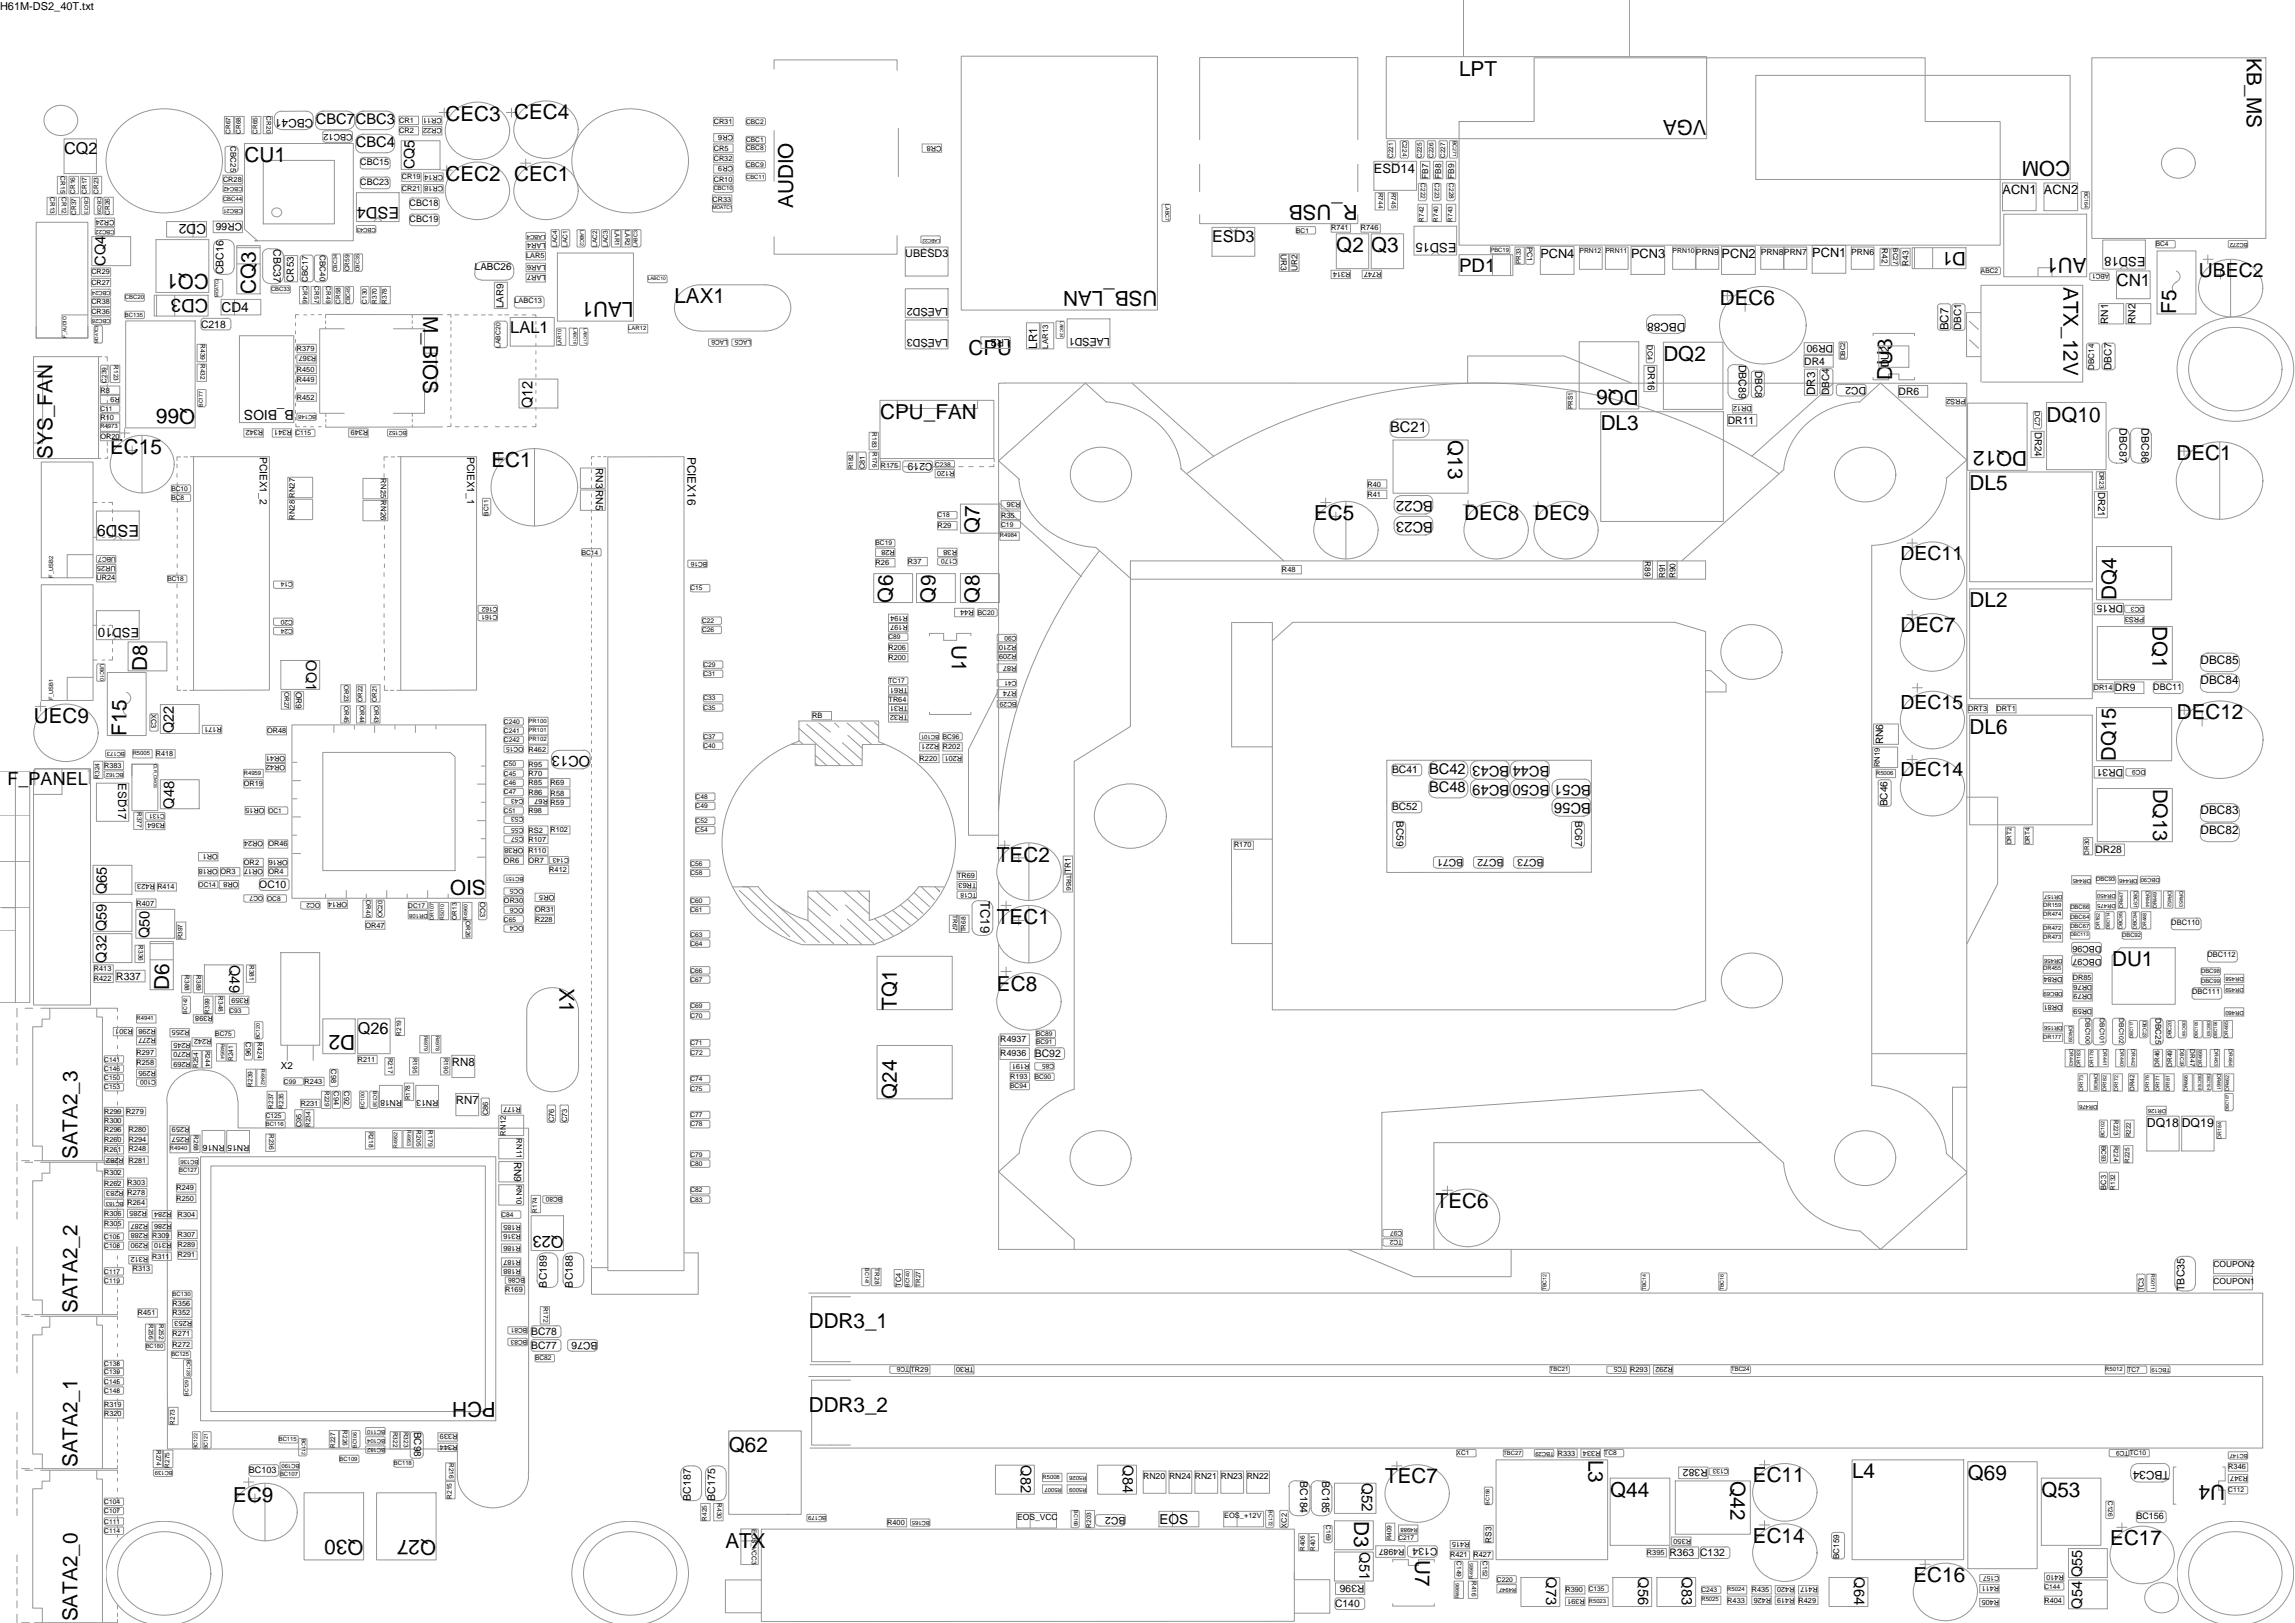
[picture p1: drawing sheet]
<svg xmlns="http://www.w3.org/2000/svg" width="420mm" height="297mm" viewBox="0 0 420 297" stroke-linecap="round" stroke-linejoin="round" font-family="sans-serif">
<defs><g id="words">
<g font-size="3.8">
<text x="411.3" y="10.6" transform="rotate(90 411.3 10.6)">KB_MS</text>
<text x="267.1" y="14">LPT</text>
<text x="81.6" y="22.1">CEC3 CEC4</text>
<text x="312.4" y="21.9" transform="rotate(180 312.4 21.9)">VGA</text>
<text x="44.8" y="29.7">CU1</text>
<text x="379" y="29.4" transform="rotate(180 379 29.4)">COM</text>
<text x="81.6" y="33.1">CEC2 CEC1</text>
<text x="145.2" y="38.1" transform="rotate(-90 145.2 38.1)">AUDIO</text>
<text x="248.6" y="37.5" transform="rotate(180 248.6 37.5)">R_USB</text>
<text x="244.6" y="46.2">Q2</text>
<text x="251" y="46.2">Q3</text>
<text x="382" y="47.2" transform="rotate(180 382 47.2)">AU1</text>
<text x="38.2" y="50.1" transform="rotate(180 38.2 50.1)">CQ1</text>
<text x="46.8" y="53.8" transform="rotate(-90 46.8 53.8)">CQ3</text>
<text x="211.9" y="53.3" transform="rotate(180 211.9 53.3)">USB_LAN</text>
<text x="377.8" y="52.6" transform="rotate(90 377.8 52.6)">ATX_12V</text>
<text x="77.4" y="57.8" transform="rotate(90 77.4 57.8)">M_BIOS</text>
<text x="116" y="55.3" transform="rotate(180 116 55.3)">LAU1</text>
<text x="123.5" y="55.5">LAX1</text>
<text x="314.9" y="55.8">DEC6</text>
<text x="398.4" y="57.5" transform="rotate(-90 398.4 57.5)">F5</text>
<text x="177.3" y="65">CPU</text>
<text x="300" y="71.3" transform="rotate(180 300 71.3)">DQ6</text>
<text x="304.5" y="66.1">DQ2</text>
<text x="346.4" y="69.5" transform="rotate(-90 346.4 69.5)">DU3</text>
<text x="35.7" y="74.9" transform="rotate(180 35.7 74.9)">Q66</text>
<text x="161.1" y="76.7">CPU_FAN</text>
<text x="374.7" y="77.2">DQ10</text>
<text x="9.6" y="83.9" transform="rotate(-90 9.6 83.9)">SYS_FAN</text>
<text x="20.2" y="83.1">EC15</text>
<text x="265.1" y="80.5" transform="rotate(90 265.1 80.5)">Q13</text>
<text x="293.1" y="78.7">DL3</text>
<text x="371.1" y="82.5" transform="rotate(180 371.1 82.5)">DQ12</text>
<text x="90" y="85.5">EC1</text>
<text x="360.6" y="89.8">DL5</text>
<text x="398.5" y="84.3">DEC1</text>
<text x="240.6" y="95.2">EC5</text>
<text x="268.1" y="95.2">DEC8</text>
<text x="280.9" y="95.2">DEC9</text>
<text x="179.3" y="97.6" transform="rotate(-90 179.3 97.6)">Q7</text>
<text x="163.4" y="110.3" transform="rotate(-90 163.4 110.3)">Q6</text>
<text x="171.3" y="110.3" transform="rotate(-90 171.3 110.3)">Q9</text>
<text x="179.3" y="110.3" transform="rotate(-90 179.3 110.3)">Q8</text>
<text x="360.6" y="111.2">DL2</text>
<text x="387.5" y="109.8" transform="rotate(-90 387.5 109.8)">DQ4</text>
<text x="174.2" y="118" transform="rotate(90 174.2 118)">U1</text>
<text x="347.9" y="115.7">DEC7</text>
<text x="394.1" y="114.7" transform="rotate(90 394.1 114.7)">DQ1</text>
<text x="26.9" y="122.8" transform="rotate(-90 26.9 122.8)">D8</text>
<text x="398.5" y="131.7">DEC12</text>
<text x="6.2" y="132.3">UEC9</text>
<text x="23.1" y="134.6" transform="rotate(-90 23.1 134.6)">F15</text>
<text x="360.6" y="134.3">DL6</text>
<text x="88.9" y="161" transform="rotate(180 88.9 161)">SIO</text>
<text x="182.5" y="157.7">TEC2</text>
<text x="182.5" y="169.1">TEC1</text>
<text x="386.7" y="176.8">DU1</text>
<text x="31" y="181.1" transform="rotate(-90 31 181.1)">D6</text>
<text x="102.4" y="180.8" transform="rotate(90 102.4 180.8)">X1</text>
<text x="164.2" y="184.8" transform="rotate(-90 164.2 184.8)">TQ1</text>
<text x="182.5" y="181.4">EC8</text>
<text x="65" y="189.4" transform="rotate(180 65 189.4)">D2</text>
<text x="164.2" y="201.1" transform="rotate(-90 164.2 201.1)">Q24</text>
<text x="14.2" y="212.2" transform="rotate(-90 14.2 212.2)">SATA2_3</text>
<text x="262.8" y="221.1">TEC6</text>
<text x="14.2" y="240.3" transform="rotate(-90 14.2 240.3)">SATA2_2</text>
<text x="148.1" y="243.1">DDR3_1</text>
<text x="90.8" y="256.6" transform="rotate(180 90.8 256.6)">PCH</text>
<text x="148.1" y="258.4">DDR3_2</text>
<text x="14.2" y="268.5" transform="rotate(-90 14.2 268.5)">SATA2_1</text>
<text x="133.4" y="265.8">Q62</text>
<text x="290.8" y="267.2" transform="rotate(90 290.8 267.2)">L3</text>
<text x="42.7" y="274.9">EC9</text>
<text x="253.6" y="271.5">TEC7</text>
<text x="294.8" y="274">Q44</text>
<text x="316.8" y="271" transform="rotate(90 316.8 271)">Q42</text>
<text x="320.9" y="271.3">EC11</text>
<text x="339.1" y="270.6">L4</text>
<text x="360.3" y="270.9">Q69</text>
<text x="373.7" y="274">Q53</text>
<text x="407.4" y="271.9" transform="rotate(180 407.4 271.9)">U4</text>
<text x="66.6" y="281.9" transform="rotate(180 66.6 281.9)">Q30</text>
<text x="79.8" y="281.9" transform="rotate(180 79.8 281.9)">Q27</text>
<text x="247.9" y="278.3" transform="rotate(90 247.9 278.3)">D3</text>
<text x="132.8" y="283.2">ATX</text>
<text x="259.1" y="285.5" transform="rotate(90 259.1 285.5)">U7</text>
<text x="320.9" y="282.3">EC14</text>
<text x="386.3" y="282.7">EC17</text>
<text x="350.3" y="289.5">EC16</text>
<text x="14.2" y="296.7" transform="rotate(-90 14.2 296.7)">SATA2_0</text>
</g>
<g font-size="3.7">
<text x="387.4" y="139.2" transform="rotate(-90 387.4 139.2)">DQ15</text>
<text x="394.2" y="144.3" transform="rotate(90 394.2 144.3)">DQ13</text>
</g>
<g font-size="3.6">
<text x="402.5" y="50.7">UBEC2</text>
<text x="347.9" y="102.4">DEC11</text>
<text x="347.9" y="129.7">DEC15</text>
<text x="347.9" y="142">DEC14</text>
</g>
<g font-size="3.4">
<text x="359.9" y="46.1" transform="rotate(180 359.9 46.1)">D1</text>
<text x="267.1" y="49.7">PD1</text>
<text x="38.1" y="54.8" transform="rotate(180 38.1 54.8)">CD3</text>
</g>
<text font-size="3.3" x="1.4" y="143.7">F_PANEL</text>
<text font-size="3.1" x="387.5" y="52.4">CN1</text>
<g font-size="3">
<text x="11.7" y="28.1">CQ2</text>
<text x="73.1" y="37.9" transform="rotate(180 73.1 37.9)">ESD4</text>
<text x="221.9" y="44.3">ESD3</text>
<text x="93.4" y="61">LAL1</text>
<text x="25.5" y="96.2" transform="rotate(180 25.5 96.2)">ESD9</text>
<text x="65.5" y="189.2">Q26</text>
<text x="103.2" y="226.2" transform="rotate(180 103.2 226.2)">Q23</text>
</g>
<text font-size="2.8" x="249.3" y="271.5" transform="rotate(90 249.3 271.5)">Q52</text>
<g font-size="2.7">
<text x="57.8" y="22.7">CBC7CBC3</text>
<text x="65.2" y="27">CBC4</text>
<text x="75.9" y="31" transform="rotate(-90 75.9 31)">CQ5</text>
<text x="19.3" y="48.6" transform="rotate(-90 19.3 48.6)">CQ4</text>
<text x="97.5" y="74.7" transform="rotate(-90 97.5 74.7)">Q12</text>
<text x="254.5" y="79.1">BC21</text>
<text x="262.3" y="91.6" transform="rotate(180 262.3 91.6)">BC22</text>
<text x="262.3" y="95.5" transform="rotate(180 262.3 95.5)">BC23</text>
<text x="56" y="120.9" transform="rotate(90 56 120.9)">OQ1</text>
<text x="31.8" y="134.2" transform="rotate(-90 31.8 134.2)">Q22</text>
<text x="108.1" y="138.3" transform="rotate(180 108.1 138.3)">OC13</text>
<text x="261.6" y="141.6">BC42</text>
<text x="283.7" y="140.2" transform="rotate(180 283.7 140.2)">BC44 BC43</text>
<text x="291.3" y="143.6" transform="rotate(180 291.3 143.6)">BC51 BC50 BC49</text>
<text x="31.9" y="148" transform="rotate(-90 31.9 148)">Q48</text>
<text x="261.6" y="145">BC48</text>
<text x="291.3" y="147" transform="rotate(180 291.3 147)">BC56</text>
<text x="19.5" y="163.7" transform="rotate(-90 19.5 163.7)">Q65</text>
<text x="19.5" y="170.5" transform="rotate(-90 19.5 170.5)">Q59</text>
<text x="27.3" y="171.7" transform="rotate(-90 27.3 171.7)">Q50</text>
<text x="19.5" y="176.2" transform="rotate(-90 19.5 176.2)">Q32</text>
<text x="42" y="176.6" transform="rotate(90 42 176.6)">Q49</text>
<text x="186.9" y="268.2" transform="rotate(90 186.9 268.2)">Q82</text>
<text x="205.6" y="268.2" transform="rotate(90 205.6 268.2)">Q84</text>
<text x="248.9" y="284.1" transform="rotate(90 248.9 284.1)">Q51</text>
<text x="283.1" y="288.7" transform="rotate(90 283.1 288.7)">Q73</text>
<text x="299.9" y="288.7" transform="rotate(90 299.9 288.7)">Q56</text>
<text x="307.9" y="288.7" transform="rotate(90 307.9 288.7)">Q83</text>
<text x="339.5" y="288.7" transform="rotate(90 339.5 288.7)">Q64</text>
<text x="381.2" y="288.7" transform="rotate(-90 381.2 288.7)">Q55</text>
<text x="381.2" y="294.4" transform="rotate(-90 381.2 294.4)">Q54</text>
</g>
<g font-size="2.5">
<text x="37.7" y="41.1" transform="rotate(180 37.7 41.1)">CD2</text>
<text x="40.6" y="57.1">CD4</text>
<text x="53.8" y="75.1" transform="rotate(180 53.8 75.1)">B_BIOS</text>
<text x="212.3" y="278.9">EOS</text>
</g>
<g font-size="2.4">
<text x="251.5" y="31.6">ESD14</text>
<text x="266.7" y="44.6" transform="rotate(180 266.7 44.6)">ESD15</text>
<text x="392.8" y="47.1" transform="rotate(180 392.8 47.1)">ESD18</text>
<text x="25.5" y="114.9" transform="rotate(180 25.5 114.9)">ESD10</text>
<text x="179.5" y="164.9" transform="rotate(90 179.5 164.9)">TC19</text>
</g>
<g font-size="2.3">
<text x="366.6" y="35.6">ACN1</text>
<text x="374.2" y="35.6">ACN2</text>
<text x="282" y="47.2">PCN4</text>
<text x="298.6" y="47.2">PCN3</text>
<text x="315.2" y="47.2">PCN2</text>
<text x="331.8" y="47">PCN1</text>
<text x="393" y="206.3">DQ18</text>
<text x="399.4" y="206.3">DQ19</text>
</g>
<g font-size="2.2">
<text x="57.3" y="21.8" transform="rotate(180 57.3 21.8)">CBC41</text>
<text x="308.5" y="59.1" transform="rotate(180 308.5 59.1)">DBC88</text>
<text x="125.8" y="83.6" transform="rotate(90 125.8 83.6)">PCIEX16</text>
<text x="402.9" y="121.5">DBC85</text>
<text x="402.9" y="125.3">DBC84</text>
<text x="402.9" y="149">DBC83</text>
<text x="402.9" y="152.6">DBC82</text>
<text x="397.2" y="269.3" transform="rotate(180 397.2 269.3)">TBC34</text>
</g>
<g font-size="2.1">
<text x="189.9" y="63.8" transform="rotate(-90 189.9 63.8)">LR1</text>
<text x="356.7" y="60.5" transform="rotate(-90 356.7 60.5)">BC7</text>
<text x="332.3" y="72.3" transform="rotate(-90 332.3 72.3)">DR3</text>
<text x="21.6" y="143.3" transform="rotate(90 21.6 143.3)">ESD17</text>
<text x="82.7" y="195">RN8</text>
<text x="83.5" y="202">RN7</text>
</g>
<g font-size="2">
<text x="0" y="1.8">H61M-DS2_40T.txt</text>
<text x="165.7" y="47">UBESD3</text>
<text x="173.6" y="56.4" transform="rotate(180 173.6 56.4)">LAESD2</text>
<text x="173.6" y="62.1" transform="rotate(180 173.6 62.1)">LAESD3</text>
<text x="203.2" y="61.9" transform="rotate(180 203.2 61.9)">LAESD1</text>
<text x="345.8" y="67.2" transform="rotate(-90 345.8 67.2)">DU2</text>
</g>
<g font-size="1.9">
<text x="44.3" y="40.9" transform="rotate(180 44.3 40.9)">CR66</text>
<text x="50.1" y="45.5" transform="rotate(90 50.1 45.5)">CBC37</text>
<text x="40.9" y="50.2" transform="rotate(-90 40.9 50.2)">CBC16</text>
<text x="36.8" y="60">C218</text>
<text x="386" y="59.3" transform="rotate(-90 386 59.3)">RN1</text>
<text x="390.9" y="59.3" transform="rotate(-90 390.9 59.3)">RN2</text>
<text x="184.9" y="62.1" transform="rotate(180 184.9 62.1)">LR2</text>
<text x="335.6" y="63.1" transform="rotate(180 335.6 63.1)">DR90</text>
<text x="318.4" y="66.8" transform="rotate(90 318.4 66.8)">DBC89</text>
<text x="330.3" y="66.8">DR4</text>
<text x="341.6" y="70.8" transform="rotate(180 341.6 70.8)">DC2</text>
<text x="386.6" y="67.7" transform="rotate(-90 386.6 67.7)">DBC7</text>
<text x="316.3" y="77.6">DR11</text>
<text x="347.6" y="72.3">DR6</text>
<text x="47.6" y="83.6" transform="rotate(90 47.6 83.6)">PCIEX1_2</text>
<text x="85.5" y="83.6" transform="rotate(90 85.5 83.6)">PCIEX1_1</text>
<text x="388" y="78.4" transform="rotate(90 388 78.4)">DBC87</text>
<text x="392.1" y="78.4" transform="rotate(90 392.1 78.4)">DBC86</text>
<text x="109.1" y="85.7" transform="rotate(90 109.1 85.7)">RN3</text>
<text x="109.1" y="89.7" transform="rotate(90 109.1 89.7)">RN5</text>
<text x="170.7" y="84.7" transform="rotate(180 170.7 84.7)">C219</text>
<text x="388.7" y="110.8" transform="rotate(180 388.7 110.8)">DR15</text>
<text x="387.2" y="126.5">DR9</text>
<text x="344.7" y="136.2" transform="rotate(-90 344.7 136.2)">RN6</text>
<text x="254.8" y="141.6">BC41</text>
<text x="388.7" y="140.7" transform="rotate(180 388.7 140.7)">DR31</text>
<text x="254.8" y="148.3">BC52</text>
<text x="345.6" y="147.6" transform="rotate(-90 345.6 147.6)">BC46</text>
<text x="267.9" y="157.2" transform="rotate(180 267.9 157.2)">BC71</text>
<text x="275.2" y="157.2" transform="rotate(180 275.2 157.2)">BC72</text>
<text x="282.6" y="157.2" transform="rotate(180 282.6 157.2)">BC73</text>
<text x="383.6" y="156.2">DR28</text>
<text x="47.5" y="162.5">OC10</text>
<text x="21.3" y="179.3">R337</text>
<text x="189.4" y="193.5">BC92</text>
<text x="94.1" y="212.6" transform="rotate(90 94.1 212.6)">RN9</text>
<text x="100.1" y="235.6" transform="rotate(-90 100.1 235.6)">BC189</text>
<text x="104.9" y="235.6" transform="rotate(-90 104.9 235.6)">BC188</text>
<text x="399.9" y="236.3" transform="rotate(-90 399.9 236.3)">TBC35</text>
<text x="97.2" y="244.3">BC78</text>
<text x="109.4" y="245.6" transform="rotate(180 109.4 245.6)">BC76</text>
<text x="97.2" y="246.9">BC77</text>
<text x="312.6" y="268.9" transform="rotate(180 312.6 268.9)">R382</text>
<text x="126.4" y="274.7" transform="rotate(-90 126.4 274.7)">BC187</text>
<text x="131" y="274.7" transform="rotate(-90 131 274.7)">BC175</text>
<text x="238" y="271" transform="rotate(90 238 271)">BC184</text>
<text x="242" y="271" transform="rotate(90 242 271)">BC185</text>
<text x="206" y="277.6" transform="rotate(180 206 277.6)">BC2</text>
<text x="263.1" y="283.3" transform="rotate(180 263.1 283.3)">C134</text>
<text x="305.6" y="284.8">R363</text>
<text x="311.3" y="284.8">C132</text>
<text x="249.8" y="290.1" transform="rotate(180 249.8 290.1)">R396</text>
<text x="244.4" y="294.1">C140</text>
</g>
<g font-size="1.8">
<text x="53.8" y="51.5" transform="rotate(-90 53.8 51.5)">CR53</text>
<text x="87" y="49.5">LABC26</text>
<text x="92.2" y="56.4" transform="rotate(-90 92.2 56.4)">LAR9</text>
<text x="359.1" y="60.5" transform="rotate(-90 359.1 60.5)">DBC1</text>
<text x="301.7" y="66.9" transform="rotate(90 301.7 66.9)">DR16</text>
<text x="321.3" y="67.9" transform="rotate(90 321.3 67.9)">DBC8</text>
<text x="334.9" y="72.3" transform="rotate(-90 334.9 72.3)">DBC4</text>
<text x="372.5" y="79" transform="rotate(90 372.5 79)">DR24</text>
<text x="384.1" y="90" transform="rotate(90 384.1 90)">DR21</text>
<text x="255.7" y="150.3" transform="rotate(90 255.7 150.3)">BC59</text>
<text x="288.4" y="150.3" transform="rotate(90 288.4 150.3)">BC67</text>
<text x="51.4" y="195.7">X2</text>
<text x="75.8" y="262" transform="rotate(90 75.8 262)">BC98</text>
</g>
<g font-size="1.6">
<text x="64.5" y="24.6" transform="rotate(180 64.5 24.6)">CBC12</text>
<text x="66" y="30.3">CBC15</text>
<text x="66" y="33.9">CBC23</text>
<text x="75" y="37.7">CBC18</text>
<text x="75" y="40.7">CBC19</text>
<text x="310.5" y="46.6">PRN9</text>
<text x="322.3" y="46.6">PRN8</text>
<text x="326.6" y="46.6">PRN7</text>
<text x="338.9" y="46.6">PRN6</text>
<text x="394.2" y="126.3">DBC11</text>
<text x="384.7" y="173.1" transform="rotate(180 384.7 173.1)">DBC96</text>
<text x="384.7" y="175.5" transform="rotate(180 384.7 175.5)">DBC97</text>
<text x="183.1" y="190.7">R4937</text>
<text x="183.1" y="193.2">R4936</text>
<text x="73.6" y="201.3" transform="rotate(180 73.6 201.3)">RN18</text>
<text x="80.3" y="201.3" transform="rotate(180 80.3 201.3)">RN13</text>
<text x="41.2" y="209.6" transform="rotate(180 41.2 209.6)">RN16</text>
<text x="45.7" y="209.6" transform="rotate(180 45.7 209.6)">RN15</text>
<text x="45.6" y="269.6">BC103</text>
<text x="209.3" y="270.6">RN20</text>
<text x="214" y="270.6">RN24</text>
<text x="218.8" y="270.6">RN21</text>
<text x="223.5" y="270.6">RN23</text>
<text x="228.2" y="270.6">RN22</text>
<text x="186.2" y="278.3">EOS_VCC</text>
<text x="391.1" y="278">BC156</text>
<text x="257.2" y="283.6" transform="rotate(180 257.2 283.6)">R4987</text>
</g>
<g font-size="1.5">
<text x="42.2" y="26.8" transform="rotate(90 42.2 26.8)">CBC25</text>
<text x="261.5" y="32.7" transform="rotate(-90 261.5 32.7)">FB7</text>
<text x="263.8" y="32.7" transform="rotate(-90 263.8 32.7)">FB8</text>
<text x="266.2" y="32.7" transform="rotate(-90 266.2 32.7)">FB9</text>
<text x="58.6" y="46.7" transform="rotate(90 58.6 46.7)">CBC40</text>
<text x="234.5" y="46.5" transform="rotate(90 234.5 46.5)">UR3</text>
<text x="344.5" y="45.4" transform="rotate(90 344.5 45.4)">R42</text>
<text x="56.3" y="51.6" transform="rotate(-90 56.3 51.6)">CBC17</text>
<text x="237.5" y="49.7" transform="rotate(-90 237.5 49.7)">UR2</text>
<text x="349.4" y="48.6" transform="rotate(-90 349.4 48.6)">R43</text>
<text x="383.4" y="67.7" transform="rotate(-90 383.4 67.7)">DBC14</text>
<text x="301.1" y="102.7" transform="rotate(90 301.1 102.7)">R89</text>
<text x="304.8" y="105.8" transform="rotate(-90 304.8 105.8)">R91</text>
<text x="306.7" y="105.8" transform="rotate(-90 306.7 105.8)">R90</text>
<text x="54.2" y="126.6" transform="rotate(90 54.2 126.6)">OR9</text>
<text x="196.1" y="159.8" transform="rotate(-90 196.1 159.8)">TR1</text>
<text x="394.6" y="186.3" transform="rotate(90 394.6 186.3)">DBC25</text>
<text x="405.2" y="231.9">COUPON2</text>
<text x="405.2" y="234.9">COUPON1</text>
<text x="273.1" y="282.4" transform="rotate(-90 273.1 282.4)">RS3</text>
<text x="336.7" y="285.3" transform="rotate(-90 336.7 285.3)">BC159</text>
</g>
<g font-size="1.4">
<text x="73.1" y="22.5">CR1</text>
<text x="73.1" y="24.4">CR2</text>
<text x="130.7" y="27.6">CR5</text>
<text x="134.2" y="24.7" transform="rotate(180 134.2 24.7)">CR6</text>
<text x="172.4" y="26.6" transform="rotate(180 172.4 26.6)">CR8</text>
<text x="134.2" y="30.5" transform="rotate(180 134.2 30.5)">CR9</text>
<text x="279.6" y="45.2" transform="rotate(90 279.6 45.2)">PC1</text>
<text x="94.2" y="55.5">LABC13</text>
<text x="191.9" y="63.8" transform="rotate(-90 191.9 63.8)">LAR13</text>
<text x="18.4" y="71.9">R8</text>
<text x="18.4" y="77">R10</text>
<text x="21.9" y="72.6" transform="rotate(180 21.9 72.6)">R9</text>
<text x="69.7" y="87.6" transform="rotate(90 69.7 87.6)">RN25</text>
<text x="250.3" y="89">R40</text>
<text x="54" y="95.1" transform="rotate(-90 54 95.1)">RN28</text>
<text x="54" y="91.1" transform="rotate(-90 54 91.1)">RN27</text>
<text x="69.7" y="91.6" transform="rotate(90 69.7 91.6)">RN26</text>
<text x="183.3" y="94.8">R35</text>
<text x="186.8" y="91.9" transform="rotate(180 186.8 91.9)">R36</text>
<text x="250.3" y="90.9">R41</text>
<text x="163.9" y="100.6" transform="rotate(180 163.9 100.6)">R28</text>
<text x="171.7" y="96.7">R29</text>
<text x="175.2" y="100.6" transform="rotate(180 175.2 100.6)">R38</text>
<text x="160.3" y="103.5">R26</text>
<text x="166.2" y="103.2">R37</text>
<text x="234.7" y="104.7">R48</text>
<text x="178.3" y="111.6" transform="rotate(180 178.3 111.6)">R44</text>
<text x="186.1" y="121.8" transform="rotate(180 186.1 121.8)">R87</text>
<text x="148.7" y="131.4">RB</text>
<text x="186.1" y="126.5" transform="rotate(180 186.1 126.5)">R74</text>
<text x="96.8" y="143.7">R85</text>
<text x="96.8" y="142">R70</text>
<text x="96.8" y="140.3">R95</text>
<text x="100.8" y="143.7">R69</text>
<text x="344.1" y="140.5" transform="rotate(-90 344.1 140.5)">RN19</text>
<text x="96.8" y="145.4">R86</text>
<text x="100.3" y="146.2" transform="rotate(180 100.3 146.2)">R67</text>
<text x="100.8" y="147.3">R59</text>
<text x="100.8" y="145.6">R58</text>
<text x="96.8" y="152.4">RS2</text>
<text x="39.9" y="156.3" transform="rotate(180 39.9 156.3)">OR1</text>
<text x="40.4" y="160">OR3</text>
<text x="43.7" y="161.4" transform="rotate(180 43.7 161.4)">OR8</text>
<text x="44.6" y="158.3">OR2</text>
<text x="49.1" y="160">OR4</text>
<text x="92.3" y="157.9">OR6</text>
<text x="96.8" y="157.9">OR7</text>
<text x="101.5" y="163.8" transform="rotate(180 101.5 163.8)">OR5</text>
<text x="397.5" y="169.3">DBC110</text>
<text x="404.2" y="175.2">DBC112</text>
<text x="401.3" y="182">DBC111</text>
<text x="45" y="190.8" transform="rotate(90 45 190.8)">C96</text>
<text x="60.6" y="195.7" transform="rotate(90 60.6 195.7)">C98</text>
<text x="61.1" y="199.7" transform="rotate(90 61.1 199.7)">C94</text>
<text x="63" y="199.7" transform="rotate(90 63 199.7)">C92</text>
<text x="89.4" y="204.1" transform="rotate(-90 89.4 204.1)">C86</text>
<text x="92.6" y="207.8" transform="rotate(-90 92.6 207.8)">RN12</text>
<text x="94.6" y="208.3" transform="rotate(90 94.6 208.3)">RN11</text>
<text x="101.5" y="205.4" transform="rotate(-90 101.5 205.4)">C76</text>
<text x="103.8" y="205.4" transform="rotate(-90 103.8 205.4)">C73</text>
<text x="94.6" y="216.8" transform="rotate(90 94.6 216.8)">RN10</text>
<text x="165" y="235.5" transform="rotate(-90 165 235.5)">TC4</text>
<text x="224.1" y="277.9">EOS_+12V</text>
<text x="235.6" y="279.6" transform="rotate(-90 235.6 279.6)">XC2</text>
</g>
<g font-size="1.3">
<text x="80.9" y="23.5" transform="rotate(180 80.9 23.5)">CR22</text>
<text x="80.9" y="21.6" transform="rotate(180 80.9 21.6)">CR11</text>
<text x="130.7" y="22.7">CR31</text>
<text x="130.7" y="29.5">CR32</text>
<text x="40.8" y="33.3">CR28</text>
<text x="73.6" y="35">CR21</text>
<text x="73.6" y="32.8">CR19</text>
<text x="81.1" y="34.1" transform="rotate(180 81.1 34.1)">CR18</text>
<text x="81.1" y="32" transform="rotate(180 81.1 32)">CR14</text>
<text x="130.7" y="33.3">CR10</text>
<text x="21" y="40.2" transform="rotate(180 21 40.2)">CR24</text>
<text x="130.4" y="36.9">CR33</text>
<text x="96.3" y="47.3">LAR5</text>
<text x="99.9" y="44.4" transform="rotate(180 99.9 44.4)">LAR4</text>
<text x="243.7" y="42.2">R741</text>
<text x="249.2" y="42.2">R746</text>
<text x="289.2" y="46.3">PRN12</text>
<text x="293.9" y="46.3">PRN11</text>
<text x="306.2" y="46.3">PRN10</text>
<text x="16.7" y="52.1">CR27</text>
<text x="16.7" y="50.2">CR29</text>
<text x="99.9" y="48.5" transform="rotate(180 99.9 48.5)">LAR6</text>
<text x="99.9" y="50.4" transform="rotate(180 99.9 50.4)">LAR7</text>
<text x="247.2" y="49.8" transform="rotate(180 247.2 49.8)">R314</text>
<text x="252.9" y="49.8" transform="rotate(180 252.9 49.8)">R747</text>
<text x="16.7" y="57.4">CR36</text>
<text x="16.7" y="55.7">CR38</text>
<text x="54.4" y="64.2">R379</text>
<text x="57.9" y="65.2" transform="rotate(180 57.9 65.2)">R367</text>
<text x="301.6" y="63.2" transform="rotate(90 301.6 63.2)">DC4</text>
<text x="54.4" y="68">R450</text>
<text x="54.4" y="70">R449</text>
<text x="54.4" y="73.1">R452</text>
<text x="320.7" y="74.3" transform="rotate(180 320.7 74.3)">DR12</text>
<text x="359.8" y="73.1" transform="rotate(180 359.8 73.1)">PRS2</text>
<text x="372.5" y="75.3" transform="rotate(90 372.5 75.3)">DC7</text>
<text x="18.4" y="80.3">OR20</text>
<text x="48.2" y="78.8" transform="rotate(180 48.2 78.8)">R342</text>
<text x="53.4" y="78.8" transform="rotate(180 53.4 78.8)">R341</text>
<text x="67.4" y="78.8" transform="rotate(180 67.4 78.8)">R349</text>
<text x="158.3" y="85.9" transform="rotate(-90 158.3 85.9)">C81</text>
<text x="161.2" y="85.6">R175</text>
<text x="174.8" y="86.2" transform="rotate(180 174.8 86.2)">R120</text>
<text x="17.7" y="106.2">UR24</text>
<text x="21.2" y="103.6" transform="rotate(180 21.2 103.6)">UR25</text>
<text x="166.2" y="112.7" transform="rotate(180 166.2 112.7)">R194</text>
<text x="392.5" y="112.9" transform="rotate(180 392.5 112.9)">PRS3</text>
<text x="162.7" y="118.9">R206</text>
<text x="166.2" y="114.4" transform="rotate(180 166.2 114.4)">R197</text>
<text x="186.1" y="118" transform="rotate(180 186.1 118)">R210</text>
<text x="186.1" y="119.7" transform="rotate(180 186.1 119.7)">R209</text>
<text x="162.7" y="120.8">R200</text>
<text x="166.2" y="125.8" transform="rotate(180 166.2 125.8)">TR61</text>
<text x="27.7" y="130.6" transform="rotate(90 27.7 130.6)">XC3</text>
<text x="162.7" y="128.4">TR64</text>
<text x="166.2" y="130.9" transform="rotate(180 166.2 130.9)">TR32</text>
<text x="166.2" y="129.2" transform="rotate(180 166.2 129.2)">TR31</text>
<text x="360.3" y="130.2">DRT3</text>
<text x="365.5" y="130.2">DRT1</text>
<text x="383.3" y="126.3">DR14</text>
<text x="40.6" y="133.1" transform="rotate(180 40.6 133.1)">R171</text>
<text x="48.9" y="134.2">OR48</text>
<text x="96.8" y="137.6">R462</text>
<text x="171.9" y="136.2" transform="rotate(180 171.9 136.2)">R221</text>
<text x="172.6" y="137.1">R202</text>
<text x="19.1" y="140.5">R383</text>
<text x="28.6" y="138.4">R418</text>
<text x="44.6" y="143.9">OR19</text>
<text x="52.2" y="140" transform="rotate(180 52.2 140)">OR42</text>
<text x="52.2" y="138.3" transform="rotate(180 52.2 138.3)">OR41</text>
<text x="168.4" y="139.3">R220</text>
<text x="176.2" y="138.3" transform="rotate(180 176.2 138.3)">R201</text>
<text x="48.4" y="147.9" transform="rotate(180 48.4 147.9)">OR15</text>
<text x="96.8" y="148.8">R98</text>
<text x="30.2" y="150.6" transform="rotate(180 30.2 150.6)">R364</text>
<text x="48.2" y="154" transform="rotate(180 48.2 154)">OR24</text>
<text x="49.1" y="154.9">OR46</text>
<text x="95.8" y="155.3" transform="rotate(180 95.8 155.3)">OR38</text>
<text x="96.8" y="154.1">R107</text>
<text x="100.8" y="152.4">R102</text>
<text x="225.9" y="155.1">R170</text>
<text x="28.3" y="161.9" transform="rotate(180 28.3 161.9)">R423</text>
<text x="39.9" y="159.1" transform="rotate(180 39.9 159.1)">OR18</text>
<text x="48.2" y="159.1" transform="rotate(180 48.2 159.1)">OR17</text>
<text x="52.7" y="157.4" transform="rotate(180 52.7 157.4)">OR16</text>
<text x="96.8" y="156.2">R110</text>
<text x="100.6" y="159.6">R412</text>
<text x="175.2" y="160.6">TR69</text>
<text x="178.8" y="161.6" transform="rotate(180 178.8 161.6)">TR63</text>
<text x="25" y="165.7">R407</text>
<text x="28.8" y="162.7">R414</text>
<text x="63.6" y="165" transform="rotate(180 63.6 165)">OR14</text>
<text x="87.9" y="165.2" transform="rotate(90 87.9 165.2)">OC3</text>
<text x="92.3" y="165.3">OR30</text>
<text x="98" y="167">OR31</text>
<text x="66.9" y="169.8">OR47</text>
<text x="98" y="168.7">R228</text>
<text x="17.2" y="179.5">R422</text>
<text x="17.2" y="177.8">R413</text>
<text x="377.6" y="178.8" transform="rotate(180 377.6 178.8)">DR84</text>
<text x="379.5" y="179.3">DR85</text>
<text x="45.6" y="182.6" transform="rotate(180 45.6 182.6)">R359</text>
<text x="377.6" y="183.9" transform="rotate(180 377.6 183.9)">DR81</text>
<text x="383.1" y="182" transform="rotate(180 383.1 182)">DR79</text>
<text x="383.1" y="184.7" transform="rotate(180 383.1 184.7)">DR59</text>
<text x="383.1" y="180.3" transform="rotate(180 383.1 180.3)">DR76</text>
<text x="24.3" y="188.3" transform="rotate(180 24.3 188.3)">R301</text>
<text x="28.6" y="188.3" transform="rotate(180 28.6 188.3)">R298</text>
<text x="28.6" y="190" transform="rotate(180 28.6 190)">R277</text>
<text x="34.7" y="188.5" transform="rotate(180 34.7 188.5)">R255</text>
<text x="34.9" y="190.9" transform="rotate(180 34.9 190.9)">R245</text>
<text x="38.7" y="190.2" transform="rotate(180 38.7 190.2)">R242</text>
<text x="38.9" y="186" transform="rotate(180 38.9 186)">R398</text>
<text x="25" y="193.1">R297</text>
<text x="25" y="195">R258</text>
<text x="28.6" y="196" transform="rotate(180 28.6 196)">R295</text>
<text x="34.9" y="192.6" transform="rotate(180 34.9 192.6)">R270</text>
<text x="34.9" y="194.3" transform="rotate(180 34.9 194.3)">R269</text>
<text x="65.5" y="194.3">R211</text>
<text x="184.9" y="197.5">R193</text>
<text x="188.5" y="194.7" transform="rotate(180 188.5 194.7)">R191</text>
<text x="19.1" y="203.9">R299 R279</text>
<text x="55.1" y="202.4">R231</text>
<text x="55.8" y="198.4">R243</text>
<text x="95.4" y="202.5" transform="rotate(180 95.4 202.5)">R177</text>
<text x="19.1" y="207.2">R296</text>
<text x="19.1" y="208.9">R260</text>
<text x="19.1" y="205.5">R300</text>
<text x="23.6" y="207.3">R280</text>
<text x="23.6" y="209">R294</text>
<text x="34.7" y="206.4" transform="rotate(180 34.7 206.4)">R259</text>
<text x="34.7" y="208.1" transform="rotate(180 34.7 208.1)">R257</text>
<text x="55.2" y="206.3" transform="rotate(-90 55.2 206.3)">C95</text>
<text x="19.1" y="210.9">R261</text>
<text x="19.1" y="215.1">R302</text>
<text x="22.6" y="211.9" transform="rotate(180 22.6 211.9)">R282</text>
<text x="23.6" y="212.8">R281</text>
<text x="23.6" y="210.7">R248</text>
<text x="19.1" y="217">R262</text>
<text x="22.6" y="218" transform="rotate(180 22.6 218)">R283</text>
<text x="23.3" y="218.7">R278</text>
<text x="23.3" y="220.6">R264</text>
<text x="23.3" y="216.8">R303</text>
<text x="26.9" y="221.6" transform="rotate(180 26.9 221.6)">R285</text>
<text x="31.4" y="221.8" transform="rotate(180 31.4 221.8)">R284</text>
<text x="32.3" y="217.9">R249</text>
<text x="32.3" y="219.8">R250</text>
<text x="385.6" y="217.7" transform="rotate(-90 385.6 217.7)">BC3</text>
<text x="19.1" y="222.5">R306</text>
<text x="19.1" y="224.4">R305</text>
<text x="27.1" y="225.7" transform="rotate(180 27.1 225.7)">R288</text>
<text x="27.1" y="224" transform="rotate(180 27.1 224)">R287</text>
<text x="27.1" y="227.6" transform="rotate(180 27.1 227.6)">R290</text>
<text x="27.9" y="226.5">R309</text>
<text x="31.4" y="227.6" transform="rotate(180 31.4 227.6)">R310</text>
<text x="31.4" y="224" transform="rotate(180 31.4 224)">R286</text>
<text x="32.6" y="222.7">R304</text>
<text x="32.6" y="226.3">R307</text>
<text x="95.4" y="228" transform="rotate(180 95.4 228)">R186</text>
<text x="95.4" y="224.2" transform="rotate(180 95.4 224.2)">R185</text>
<text x="95.4" y="225.9" transform="rotate(180 95.4 225.9)">R316</text>
<text x="24.3" y="232.7">R313</text>
<text x="27.1" y="230.1" transform="rotate(180 27.1 230.1)">R312</text>
<text x="27.9" y="230.4">R311</text>
<text x="32.6" y="230.1">R291</text>
<text x="32.6" y="228.2">R289</text>
<text x="95.4" y="232.2" transform="rotate(180 95.4 232.2)">R188</text>
<text x="95.4" y="230.5" transform="rotate(180 95.4 230.5)">R187</text>
<text x="31.6" y="239.1">R356</text>
<text x="92.5" y="236.5">R169</text>
<text x="392.5" y="236.4" transform="rotate(-90 392.5 236.4)">TC3</text>
<text x="25.3" y="240.7">R451</text>
<text x="31.6" y="240.7">R352</text>
<text x="31.6" y="244.6">R271</text>
<text x="35.2" y="241.8" transform="rotate(180 35.2 241.8)">R253</text>
<text x="31.6" y="246.5">R272</text>
<text x="166.7" y="251.1">TR29</text>
<text x="178.3" y="250.2" transform="rotate(180 178.3 250.2)">TR30</text>
<text x="298.5" y="251.1">R293</text>
<text x="306.3" y="250.2" transform="rotate(180 306.3 250.2)">R292</text>
<text x="19.1" y="257.5">R319</text>
<text x="19.1" y="259.2">R320</text>
<text x="83.7" y="262.5" transform="rotate(180 83.7 262.5)">R339</text>
<text x="83.7" y="264.4" transform="rotate(180 83.7 264.4)">R344</text>
<text x="285.2" y="266.4">R333</text>
<text x="293" y="265.5" transform="rotate(180 293 265.5)">R334</text>
<text x="407.9" y="268.9">R346</text>
<text x="411.5" y="270.1" transform="rotate(180 411.5 270.1)">R347</text>
<text x="162.4" y="279.1">R400</text>
<text x="309.6" y="281.6" transform="rotate(180 309.6 281.6)">R350</text>
<text x="265.5" y="285">R421</text>
<text x="269" y="282.2" transform="rotate(180 269 282.2)">R415</text>
<text x="269.8" y="285">R427</text>
<text x="301.5" y="284.6">R395</text>
<text x="286.6" y="291.4">R390</text>
<text x="290.2" y="292.6" transform="rotate(180 290.2 292.6)">R391</text>
<text x="316.2" y="293.3">R433</text>
<text x="320.7" y="291.4">R435</text>
<text x="324.3" y="292.4" transform="rotate(180 324.3 292.4)">R426</text>
<text x="328.5" y="290.5" transform="rotate(180 328.5 290.5)">R420</text>
<text x="328.5" y="292.4" transform="rotate(180 328.5 292.4)">R419</text>
<text x="329.3" y="293.3">R429</text>
<text x="332.8" y="290.5" transform="rotate(180 332.8 290.5)">R417</text>
<text x="366" y="290.3" transform="rotate(180 366 290.3)">R411</text>
<text x="366" y="292.8" transform="rotate(180 366 292.8)">R405</text>
<text x="374.3" y="293.3">R404</text>
<text x="377.8" y="288.2" transform="rotate(180 377.8 288.2)">R410</text>
</g>
<g font-size="1.2">
<text x="48.8" y="21.3" transform="rotate(90 48.8 21.3)">CR20</text>
<text x="136.6" y="22.6">CBC2</text>
<text x="42.2" y="24.5" transform="rotate(-90 42.2 24.5)">CR67</text>
<text x="44.1" y="24.5" transform="rotate(-90 44.1 24.5)">CR68</text>
<text x="47.2" y="24.5" transform="rotate(-90 47.2 24.5)">CR65</text>
<text x="136.6" y="27.5">CBC8</text>
<text x="136.6" y="26">CBC1</text>
<text x="255.1" y="28.9" transform="rotate(-90 255.1 28.9)">C221</text>
<text x="256.8" y="25.8" transform="rotate(90 256.8 25.8)">C224</text>
<text x="260.3" y="28.9" transform="rotate(-90 260.3 28.9)">C225</text>
<text x="262.4" y="28.9" transform="rotate(-90 262.4 28.9)">C226</text>
<text x="264.6" y="28.9" transform="rotate(-90 264.6 28.9)">C227</text>
<text x="11.1" y="32.3" transform="rotate(90 11.1 32.3)">CR15 CR12</text>
<text x="15.9" y="35.5" transform="rotate(-90 15.9 35.5)">CR17</text>
<text x="18" y="35.5" transform="rotate(-90 18 35.5)">CR23</text>
<text x="136.6" y="30.5">CBC9</text>
<text x="252.4" y="35.3" transform="rotate(90 252.4 35.3)">R744</text>
<text x="254.7" y="35.3" transform="rotate(90 254.7 35.3)">R745</text>
<text x="260.1" y="33.6" transform="rotate(90 260.1 33.6)">C222</text>
<text x="262.7" y="33.6" transform="rotate(90 262.7 33.6)">C223</text>
<text x="265.3" y="33.6" transform="rotate(90 265.3 33.6)">C228</text>
<text x="9.2" y="36.1" transform="rotate(90 9.2 36.1)">CR13</text>
<text x="14" y="39.3" transform="rotate(-90 14 39.3)">CR37 CR16</text>
<text x="20.1" y="39.3" transform="rotate(-90 20.1 39.3)">CR26</text>
<text x="260.7" y="40.6" transform="rotate(-90 260.7 40.6)">R742</text>
<text x="263.3" y="40.6" transform="rotate(-90 263.3 40.6)">R740</text>
<text x="265.9" y="40.6" transform="rotate(-90 265.9 40.6)">R743</text>
<text x="102" y="45.2" transform="rotate(-90 102 45.2)">LAC4</text>
<text x="103.9" y="45.2" transform="rotate(-90 103.9 45.2)">LAC1</text>
<text x="109.3" y="45.2" transform="rotate(-90 109.3 45.2)">LAC2</text>
<text x="111.3" y="45.2" transform="rotate(-90 111.3 45.2)">LAC3</text>
<text x="112.5" y="42" transform="rotate(90 112.5 42)">LAR1</text>
<text x="114.4" y="42" transform="rotate(90 114.4 42)">LAR2</text>
<text x="237.3" y="42.6">BC1</text>
<text x="346.6" y="45.4" transform="rotate(90 346.6 45.4)">BC27</text>
<text x="394.7" y="45.1">BC4</text>
<text x="55.4" y="52.4" transform="rotate(90 55.4 52.4)">CR46</text>
<text x="57.6" y="52.4" transform="rotate(90 57.6 52.4)">CR57</text>
<text x="59.7" y="52.4" transform="rotate(90 59.7 52.4)">CR49</text>
<text x="64" y="49.7" transform="rotate(-90 64 49.7)">CR59</text>
<text x="278.4" y="48.4" transform="rotate(-90 278.4 48.4)">PR33</text>
<text x="362.7" y="50">ABC2</text>
<text x="386.1" y="50.2" transform="rotate(180 386.1 50.2)">ABC1</text>
<text x="62.3" y="55.6" transform="rotate(-90 62.3 55.6)">CR58</text>
<text x="67.2" y="55.6" transform="rotate(-90 67.2 55.6)">C130</text>
<text x="69" y="55.6" transform="rotate(-90 69 55.6)">R370</text>
<text x="70.8" y="55.6" transform="rotate(-90 70.8 55.6)">R378</text>
<text x="36.7" y="63" transform="rotate(90 36.7 63)">R439 R432</text>
<text x="91.7" y="63.6" transform="rotate(-90 91.7 63.6)">LABC20</text>
<text x="133.3" y="62.3" transform="rotate(180 133.3 62.3)">LAC6</text>
<text x="137.5" y="62.3" transform="rotate(180 137.5 62.3)">LAC5</text>
<text x="337.8" y="65.8" transform="rotate(-90 337.8 65.8)">DBC2</text>
<text x="19.5" y="70" transform="rotate(-90 19.5 70)">C239</text>
<text x="20.8" y="66.8" transform="rotate(90 20.8 66.8)">R123</text>
<text x="18.4" y="75.2">C11</text>
<text x="287.9" y="74.9" transform="rotate(-90 287.9 74.9)">PRS1</text>
<text x="54.1" y="79.6">C115</text>
<text x="159.7" y="79.1" transform="rotate(90 159.7 79.1)">R183 R176</text>
<text x="31.4" y="89.8">BC10</text>
<text x="156.2" y="85.9" transform="rotate(-90 156.2 85.9)">R182</text>
<text x="171.2" y="85.4">C238</text>
<text x="384.4" y="86.3" transform="rotate(90 384.4 86.3)">DR23</text>
<text x="31.4" y="91.5">BC8</text>
<text x="89.4" y="94.4" transform="rotate(-90 89.4 94.4)">BC11</text>
<text x="171.7" y="94.7">C18</text>
<text x="21.2" y="101.9" transform="rotate(180 21.2 101.9)">UBC7</text>
<text x="106.5" y="101.5">BC14</text>
<text x="160.3" y="99.8">BC19</text>
<text x="183.3" y="96.4">C19</text>
<text x="30.6" y="106.4">BC18</text>
<text x="53.6" y="106.6" transform="rotate(180 53.6 106.6)">C14</text>
<text x="129.5" y="102.8" transform="rotate(180 129.5 102.8)">BC16</text>
<text x="175.2" y="102.4" transform="rotate(180 175.2 102.4)">C170</text>
<text x="53.6" y="113.4" transform="rotate(180 53.6 113.4)">C20</text>
<text x="91.1" y="112.5" transform="rotate(180 91.1 112.5)">C161</text>
<text x="91.1" y="111" transform="rotate(180 91.1 111)">C162</text>
<text x="126.4" y="108.1">C15</text>
<text x="179" y="112.5">BC20</text>
<text x="392.5" y="111" transform="rotate(180 392.5 111)">DC3</text>
<text x="53.6" y="115.1" transform="rotate(180 53.6 115.1)">C24</text>
<text x="128.5" y="115.7">C26</text>
<text x="128.5" y="114">C22</text>
<text x="162.7" y="117">C89</text>
<text x="186.1" y="116.3" transform="rotate(180 186.1 116.3)">C90</text>
<text x="63" y="125.3" transform="rotate(90 63 125.3)">OR23 OR45</text>
<text x="128.8" y="123.7">C31</text>
<text x="128.8" y="122">C29</text>
<text x="162.7" y="125">TC17</text>
<text x="186.1" y="124.6" transform="rotate(180 186.1 124.6)">C41</text>
<text x="52.1" y="126.6" transform="rotate(90 52.1 126.6)">OR27</text>
<text x="65.8" y="129.2" transform="rotate(90 65.8 129.2)">OR44</text>
<text x="66.4" y="128.5" transform="rotate(-90 66.4 128.5)">OR22</text>
<text x="68.5" y="129.2" transform="rotate(90 68.5 129.2)">OR43</text>
<text x="69" y="128.5" transform="rotate(-90 69 128.5)">OR21</text>
<text x="128.8" y="128.2">C33</text>
<text x="128.8" y="129.9">C35</text>
<text x="186.1" y="128.4" transform="rotate(180 186.1 128.4)">BC29</text>
<text x="92.3" y="132.4">C240</text>
<text x="92.3" y="134.1">C241</text>
<text x="92.3" y="135.8">C242</text>
<text x="95.8" y="136.7" transform="rotate(180 95.8 136.7)">OC15</text>
<text x="128.8" y="135.2">C37</text>
<text x="128.8" y="136.9">C40</text>
<text x="172.6" y="135.2">BC96</text>
<text x="18.2" y="142.5" transform="rotate(-90 18.2 142.5)">R324</text>
<text x="92.3" y="143.7">C46</text>
<text x="92.3" y="142">C45</text>
<text x="92.3" y="140.3">C50</text>
<text x="392.8" y="140.9" transform="rotate(180 392.8 140.9)">DC9</text>
<text x="25.1" y="148.6" transform="rotate(90 25.1 148.6)">R377</text>
<text x="30.2" y="149" transform="rotate(180 30.2 149)">C131</text>
<text x="49.1" y="148.8">OC1</text>
<text x="92.3" y="148.8">C51</text>
<text x="92.3" y="145.4">C47</text>
<text x="95.8" y="146.2" transform="rotate(180 95.8 146.2)">C43</text>
<text x="95.8" y="149.6" transform="rotate(180 95.8 149.6)">C53</text>
<text x="127.3" y="147.9">C49</text>
<text x="127.3" y="146.2">C48</text>
<text x="95.8" y="151.5" transform="rotate(180 95.8 151.5)">C55</text>
<text x="95.8" y="153.2" transform="rotate(180 95.8 153.2)">C57</text>
<text x="127.3" y="152.3">C54</text>
<text x="127.3" y="150.6">C52</text>
<text x="368.3" y="154.6" transform="rotate(-90 368.3 154.6)">DRT2</text>
<text x="371.6" y="154.6" transform="rotate(-90 371.6 154.6)">DRT4</text>
<text x="104.1" y="157" transform="rotate(180 104.1 157)">C143</text>
<text x="126.4" y="158.5">C56</text>
<text x="126.4" y="160.2">C58</text>
<text x="195.2" y="160.1" transform="rotate(90 195.2 160.1)">TR56</text>
<text x="382.5" y="156.5" transform="rotate(-90 382.5 156.5)">DR30</text>
<text x="36.3" y="162.3">OC14</text>
<text x="48.2" y="164" transform="rotate(180 48.2 164)">OC7</text>
<text x="48.9" y="164.8">OC8</text>
<text x="58.6" y="165.3" transform="rotate(180 58.6 165.3)">OC2</text>
<text x="67" y="164.7" transform="rotate(90 67 164.7)">OR40</text>
<text x="70" y="167.9" transform="rotate(-90 70 167.9)">OC20</text>
<text x="74.7" y="166.1">DC17</text>
<text x="95.8" y="162.7" transform="rotate(180 95.8 162.7)">OC5</text>
<text x="95.8" y="166.1" transform="rotate(180 95.8 166.1)">OC6</text>
<text x="126.4" y="167">C61</text>
<text x="126.4" y="165.3">C60</text>
<text x="174.4" y="167.5" transform="rotate(90 174.4 167.5)">TR67</text>
<text x="178.8" y="163.4" transform="rotate(180 178.8 163.4)">TC18</text>
<text x="25.3" y="173" transform="rotate(90 25.3 173)">R336</text>
<text x="33.4" y="171.9" transform="rotate(-90 33.4 171.9)">R397</text>
<text x="83.7" y="168.3" transform="rotate(-90 83.7 168.3)">OR13</text>
<text x="85.3" y="168.5" transform="rotate(90 85.3 168.5)">OR26</text>
<text x="92.3" y="168.7">C65</text>
<text x="95.8" y="169.5" transform="rotate(180 95.8 169.5)">OC4</text>
<text x="126.4" y="171.4">C63</text>
<text x="126.4" y="173.1">C64</text>
<text x="176.8" y="170.7" transform="rotate(-90 176.8 170.7)">TR68</text>
<text x="33.9" y="178.5" transform="rotate(90 33.9 178.5)">R388</text>
<text x="36" y="178.5" transform="rotate(90 36 178.5)">R389</text>
<text x="45.7" y="176.6" transform="rotate(90 45.7 176.6)">R381</text>
<text x="126.4" y="179.7">C67</text>
<text x="126.4" y="178">C66</text>
<text x="38.4" y="185.5" transform="rotate(-90 38.4 185.5)">R399</text>
<text x="40" y="182.3" transform="rotate(90 40 182.3)">R348</text>
<text x="42" y="185.4">C93</text>
<text x="126.4" y="184.5">C69</text>
<text x="39.4" y="189.6">BC75</text>
<text x="47.1" y="190.8" transform="rotate(90 47.1 190.8)">R424</text>
<text x="73.5" y="189.5" transform="rotate(-90 73.5 189.5)">R219</text>
<text x="126.4" y="186.2">C70</text>
<text x="126.4" y="191.3">C71</text>
<text x="189.7" y="189.6">BC89</text>
<text x="189.7" y="191.1">BC91</text>
<text x="381.8" y="186.3" transform="rotate(90 381.8 186.3)">DBC100</text>
<text x="384.4" y="186.3" transform="rotate(90 384.4 186.3)">DBC101</text>
<text x="388" y="186.3" transform="rotate(90 388 186.3)">DBC102</text>
<text x="19.1" y="194.3">C141</text>
<text x="19.1" y="196">C146</text>
<text x="19.1" y="197.7">C150</text>
<text x="28.6" y="197.7" transform="rotate(180 28.6 197.7)">C100</text>
<text x="36.3" y="195.5" transform="rotate(-90 36.3 195.5)">R254</text>
<text x="37.6" y="192.3" transform="rotate(90 37.6 192.3)">R244</text>
<text x="42.7" y="194.2" transform="rotate(-90 42.7 194.2)">R241</text>
<text x="71.1" y="193.6" transform="rotate(90 71.1 193.6)">R217</text>
<text x="75.6" y="193.6" transform="rotate(90 75.6 193.6)">R195</text>
<text x="81.3" y="193.6" transform="rotate(90 81.3 193.6)">R190</text>
<text x="126.4" y="197.9">C74</text>
<text x="126.4" y="193">C72</text>
<text x="189.4" y="197.5">BC90</text>
<text x="193" y="194.8" transform="rotate(180 193 194.8)">C85</text>
<text x="395.3" y="195.3" transform="rotate(-90 395.3 195.3)">DR46</text>
<text x="397.7" y="195.3" transform="rotate(-90 397.7 195.3)">DR49</text>
<text x="400.9" y="192.1" transform="rotate(90 400.9 192.1)">DR47</text>
<text x="19.1" y="199.4">C153</text>
<text x="46.2" y="198.9" transform="rotate(-90 46.2 198.9)">R239</text>
<text x="50" y="202.9" transform="rotate(-90 50 202.9)">R237</text>
<text x="51.9" y="202.9" transform="rotate(-90 51.9 202.9)">R235</text>
<text x="52" y="198.3">C99</text>
<text x="59.5" y="199.7" transform="rotate(90 59.5 199.7)">R229</text>
<text x="75.1" y="201.4" transform="rotate(-90 75.1 201.4)">R178</text>
<text x="126.4" y="199.6">C75</text>
<text x="184.9" y="199.2">BC94</text>
<text x="390.8" y="199.7" transform="rotate(-90 390.8 199.7)">DR42</text>
<text x="35.5" y="207.7" transform="rotate(90 35.5 207.7)">R268</text>
<text x="48.7" y="204.7">C125</text>
<text x="49.3" y="207.5" transform="rotate(90 49.3 207.5)">R236</text>
<text x="56.9" y="206.3" transform="rotate(-90 56.9 206.3)">R234</text>
<text x="67.5" y="207.1" transform="rotate(90 67.5 207.1)">R218</text>
<text x="76.3" y="206.9" transform="rotate(90 76.3 206.9)">R205</text>
<text x="78.4" y="206.9" transform="rotate(90 78.4 206.9)">R179</text>
<text x="126.4" y="204.5">C77</text>
<text x="126.4" y="206.2">C78</text>
<text x="384.7" y="209.7" transform="rotate(90 384.7 209.7)">BC93</text>
<text x="387" y="205" transform="rotate(90 387 205)">R223</text>
<text x="387" y="209.7" transform="rotate(90 387 209.7)">R224</text>
<text x="390.1" y="208.2" transform="rotate(-90 390.1 208.2)">R222</text>
<text x="126.4" y="213.4">C80</text>
<text x="126.4" y="211.7">C79</text>
<text x="389.8" y="212.8" transform="rotate(-90 389.8 212.8)">R225</text>
<text x="98.3" y="222" transform="rotate(-90 98.3 222)">R174</text>
<text x="102.9" y="219.1" transform="rotate(180 102.9 219.1)">BC80</text>
<text x="126.4" y="218.2">C82</text>
<text x="126.4" y="219.9">C83</text>
<text x="387.2" y="217.7" transform="rotate(-90 387.2 217.7)">R132</text>
<text x="19.1" y="226.7">C105</text>
<text x="91.8" y="222.7">C84</text>
<text x="256.7" y="227" transform="rotate(180 256.7 227)">TC2</text>
<text x="256.7" y="225.3" transform="rotate(180 256.7 225.3)">C97</text>
<text x="19.1" y="233.1">C117</text>
<text x="19.1" y="228.4">C108</text>
<text x="96.1" y="234" transform="rotate(180 96.1 234)">BC86</text>
<text x="160.2" y="232.1" transform="rotate(90 160.2 232.1)">TR28</text>
<text x="19.1" y="234.8">C119</text>
<text x="99.5" y="239.1" transform="rotate(90 99.5 239.1)">R172</text>
<text x="168.5" y="235.5" transform="rotate(-90 168.5 235.5)">TR27</text>
<text x="27.2" y="242.3" transform="rotate(90 27.2 242.3)">R256</text>
<text x="29.1" y="242.3" transform="rotate(90 29.1 242.3)">R252</text>
<text x="96.5" y="245.2" transform="rotate(180 96.5 245.2)">BC83</text>
<text x="96.5" y="243.1" transform="rotate(180 96.5 243.1)">BC81</text>
<text x="19.1" y="250">C138</text>
<text x="19.1" y="251.5">C139</text>
<text x="98" y="249">BC82</text>
<text x="166.5" y="250.3" transform="rotate(180 166.5 250.3)">TC6</text>
<text x="297.7" y="250.3" transform="rotate(180 297.7 250.3)">TC5</text>
<text x="389.5" y="251.1">TC7</text>
<text x="19.1" y="253.2">C145</text>
<text x="19.1" y="254.9">C148</text>
<text x="32" y="260.7" transform="rotate(-90 32 260.7)">R273</text>
<text x="62.8" y="261.8" transform="rotate(90 62.8 261.8)">R226</text>
<text x="72" y="262" transform="rotate(90 72 262)">R322</text>
<text x="73.9" y="262" transform="rotate(90 73.9 262)">R323</text>
<text x="28.6" y="265.4" transform="rotate(90 28.6 265.4)">R274</text>
<text x="31" y="268.6" transform="rotate(-90 31 268.6)">R275</text>
<text x="61.4" y="265" transform="rotate(-90 61.4 265)">R227</text>
<text x="82.2" y="267.7" transform="rotate(90 82.2 267.7)">R216</text>
<text x="266.7" y="266.4">XC1</text>
<text x="293.7" y="266.4">TC8</text>
<text x="316.5" y="268.9" transform="rotate(180 316.5 268.9)">C133</text>
<text x="389.7" y="265.5" transform="rotate(180 389.7 265.5)">TC9</text>
<text x="389.9" y="266.4">TC10</text>
<text x="19.1" y="275.3">C104</text>
<text x="82.7" y="274.3" transform="rotate(-90 82.7 274.3)">R215</text>
<text x="131.3" y="275.2" transform="rotate(90 131.3 275.2)">R430</text>
<text x="385.9" y="274.7" transform="rotate(90 385.9 274.7)">C126</text>
<text x="407.9" y="273.2">C112</text>
<text x="19.1" y="277">C107</text>
<text x="19.1" y="280.6">C114</text>
<text x="19.1" y="278.9">C111</text>
<text x="129.4" y="278.3" transform="rotate(-90 129.4 278.3)">R425</text>
<text x="137.6" y="279.9" transform="rotate(90 137.6 279.9)">EOS_VCC3</text>
<text x="199.8" y="279.6" transform="rotate(-90 199.8 279.6)">R203</text>
<text x="242.8" y="279.2" transform="rotate(90 242.8 279.2)">C169</text>
<text x="254.8" y="281.9" transform="rotate(-90 254.8 281.9)">R409</text>
<text x="256" y="281.9">C217</text>
<text x="238.9" y="283.8" transform="rotate(-90 238.9 283.8)">R406</text>
<text x="240.8" y="283.8" transform="rotate(-90 240.8 283.8)">R401</text>
<text x="266.7" y="285.7" transform="rotate(90 266.7 285.7)">C149</text>
<text x="271.5" y="285.7" transform="rotate(90 271.5 285.7)">C152</text>
<text x="269.4" y="289.4" transform="rotate(90 269.4 289.4)">R416</text>
<text x="274" y="289.5">C220</text>
<text x="290.9" y="291.2">C135</text>
<text x="311.5" y="291.4">C243</text>
<text x="366" y="288.4" transform="rotate(180 366 288.4)">C157</text>
<text x="374.3" y="290.7">C144</text>
</g>
<g font-size="1.1">
<text x="44.4" y="34.2" transform="rotate(180 44.4 34.2)">CBC42</text>
<text x="130.7" y="34.8">CBC10</text>
<text x="136.6" y="32.7">CBC11</text>
<text x="40.8" y="36.7">CBC44</text>
<text x="44.4" y="38.3" transform="rotate(180 44.4 38.3)">CBC21</text>
<text x="68.8" y="41.7" transform="rotate(180 68.8 41.7)">CBC43</text>
<text x="21" y="42.1" transform="rotate(180 21 42.1)">CBC22</text>
<text x="99.9" y="42.9" transform="rotate(180 99.9 42.9)">LABC4</text>
<text x="272.9" y="46.1">PBC19</text>
<text x="411.5" y="44.4" transform="rotate(180 411.5 44.4)">BC272</text>
<text x="20.3" y="53.3" transform="rotate(180 20.3 53.3)">CBC24</text>
<text x="49.6" y="53.3">CBC33</text>
<text x="20.3" y="58.4" transform="rotate(180 20.3 58.4)">CBC28</text>
<text x="22.9" y="57.9">BC135</text>
<text x="22.9" y="54.8">CBC20</text>
<text x="115" y="60.4">LAR12</text>
<text x="57.9" y="76" transform="rotate(180 57.9 76)">BC148</text>
<text x="18.4" y="78.4">R4973</text>
<text x="74.5" y="78.9" transform="rotate(180 74.5 78.9)">BC152</text>
<text x="183" y="98.3">R4984</text>
<text x="9.7" y="105.7" transform="rotate(-90 9.7 105.7)">F_USB2</text>
<text x="9.7" y="128.2" transform="rotate(-90 9.7 128.2)">F_USB1</text>
<text x="22.9" y="137.7" transform="rotate(180 22.9 137.7)">BC173</text>
<text x="96.8" y="132.2">PR100</text>
<text x="96.8" y="133.9">PR101</text>
<text x="96.8" y="135.6">PR102</text>
<text x="171.9" y="134.5" transform="rotate(180 171.9 134.5)">BC101</text>
<text x="22.6" y="141.5" transform="rotate(180 22.6 141.5)">BC162</text>
<text x="24.3" y="138.2">R5005</text>
<text x="44.6" y="141.8">R4959</text>
<text x="343.5" y="141.8">R5006</text>
<text x="95.8" y="160.5" transform="rotate(180 95.8 160.5)">BC151</text>
<text x="382.8" y="160.8" transform="rotate(180 382.8 160.8)">DR445</text>
<text x="383.8" y="161.3">DBC93</text>
<text x="395.4" y="160.8" transform="rotate(180 395.4 160.8)">DBC90 DR446</text>
<text x="78.3" y="167.2" transform="rotate(180 78.3 167.2)">DR108</text>
<text x="374.1" y="165.9">DR159</text>
<text x="374.1" y="167.6">DR474</text>
<text x="377.6" y="163.8" transform="rotate(180 377.6 163.8)">DR157</text>
<text x="379" y="166.4">DBC66</text>
<text x="387.3" y="163.6" transform="rotate(180 387.3 163.6)">DR450</text>
<text x="387.3" y="165.5" transform="rotate(180 387.3 165.5)">DR475</text>
<text x="374.1" y="170.2">DR472</text>
<text x="374.1" y="171.8">DR473</text>
<text x="379" y="168.1">DBC64</text>
<text x="379" y="169.8">DBC67</text>
<text x="388.5" y="171.5">DBC92</text>
<text x="374.1" y="177.6">DR455</text>
<text x="377.6" y="175.4" transform="rotate(180 377.6 175.4)">DR456</text>
<text x="403" y="179.9">DBC99</text>
<text x="403" y="178.1">DBC98</text>
<text x="410.8" y="178.9" transform="rotate(180 410.8 178.9)">DR458</text>
<text x="377.6" y="181.5" transform="rotate(180 377.6 181.5)">DBC69</text>
<text x="410.8" y="185" transform="rotate(180 410.8 185)">DR460</text>
<text x="410.8" y="180.8" transform="rotate(180 410.8 180.8)">DR459</text>
<text x="25" y="186.7">R4941</text>
<text x="374.1" y="190.1">DR177</text>
<text x="377.6" y="187.7" transform="rotate(180 377.6 187.7)">DR156</text>
<text x="384" y="202.2" transform="rotate(180 384 202.2)">DR476</text>
<text x="396.6" y="203" transform="rotate(180 396.6 203)">DR126</text>
<text x="48.7" y="206.1">BC116</text>
<text x="31.1" y="210.4">R4940</text>
<text x="32.8" y="214.5">BC127</text>
<text x="36.3" y="212.3" transform="rotate(180 36.3 212.3)">BC136</text>
<text x="22.6" y="219.9" transform="rotate(180 22.6 219.9)">BC183</text>
<text x="31.6" y="237.2">BC130</text>
<text x="26.7" y="246.7">BC180</text>
<text x="31.4" y="248.2">BC125</text>
<text x="283.8" y="251">TBC21</text>
<text x="316.9" y="251">TBC24</text>
<text x="385.4" y="250.9">R5012</text>
<text x="397.3" y="250.4" transform="rotate(180 397.3 250.4)">TBC19</text>
<text x="51" y="263.7">BC115</text>
<text x="70.5" y="263.3" transform="rotate(180 70.5 263.3)">BC104</text>
<text x="70.5" y="261.6" transform="rotate(180 70.5 261.6)">BC110</text>
<text x="31.6" y="269.3" transform="rotate(180 31.6 269.3)">BC139</text>
<text x="54.8" y="268" transform="rotate(180 54.8 268)">BC190</text>
<text x="62.2" y="267.3">BC109</text>
<text x="70.5" y="265" transform="rotate(180 70.5 265)">BC182</text>
<text x="72.1" y="268.2">BC118</text>
<text x="275.2" y="266.3">TBC27</text>
<text x="284.5" y="265.7" transform="rotate(180 284.5 265.7)">TBC29</text>
<text x="411.5" y="266.1" transform="rotate(180 411.5 266.1)">BC147</text>
<text x="51.3" y="270.1">BC107</text>
<text x="190.9" y="270.6">R5008</text>
<text x="194.4" y="272.3" transform="rotate(180 194.4 272.3)">R5007</text>
<text x="198.9" y="272.3" transform="rotate(180 198.9 272.3)">R5009</text>
<text x="198.9" y="270.2" transform="rotate(180 198.9 270.2)">R5026</text>
<text x="151.3" y="277.5" transform="rotate(180 151.3 277.5)">BC179</text>
<text x="170.2" y="278.4" transform="rotate(180 170.2 278.4)">BC165</text>
<text x="259.6" y="279.7" transform="rotate(180 259.6 279.7)">R4988</text>
<text x="277.6" y="290.6" transform="rotate(180 277.6 290.6)">R4947</text>
<text x="290.9" y="293.3">R5023</text>
<text x="311.5" y="293.1">R5025</text>
<text x="316.2" y="291.2">R5024</text>
</g>
<g font-size="1">
<text x="266" y="25.8" transform="rotate(90 266 25.8)">BC271</text>
<text x="381.6" y="35" transform="rotate(90 381.6 35)">BC164</text>
<text x="15.5" y="36.1" transform="rotate(90 15.5 36.1)">CBC13</text>
<text x="17.8" y="36.1" transform="rotate(90 17.8 36.1)">CBC39</text>
<text x="213.4" y="37.4" transform="rotate(90 213.4 37.4)">LABC7</text>
<text x="106.2" y="42" transform="rotate(90 106.2 42)">LABC2</text>
<text x="116.7" y="45.2" transform="rotate(-90 116.7 45.2)">LABC3</text>
<text x="61.7" y="49.7" transform="rotate(-90 61.7 49.7)">CBC34</text>
<text x="65.8" y="49.7" transform="rotate(-90 65.8 49.7)">CBC35</text>
<text x="64.1" y="55.6" transform="rotate(-90 64.1 55.6)">CBC45</text>
<text x="102.8" y="63.2" transform="rotate(-90 102.8 63.2)">LAR10</text>
<text x="37.1" y="74.5" transform="rotate(-90 37.1 74.5)">BC177</text>
<text x="18.3" y="121.5" transform="rotate(90 18.3 121.5)">UBC10</text>
<text x="388.7" y="166.2" transform="rotate(-90 388.7 166.2)">DR447</text>
<text x="390.6" y="163" transform="rotate(90 390.6 163)">DBC91</text>
<text x="392.9" y="163" transform="rotate(90 392.9 163)">DR444</text>
<text x="394.9" y="166.2" transform="rotate(-90 394.9 166.2)">DR449</text>
<text x="396.9" y="163" transform="rotate(90 396.9 163)">DR452</text>
<text x="399" y="163" transform="rotate(90 399 163)">DR453</text>
<text x="79.4" y="168.3" transform="rotate(-90 79.4 168.3)">DR107</text>
<text x="81.3" y="168.3" transform="rotate(-90 81.3 168.3)">R5010</text>
<text x="85.6" y="168.3" transform="rotate(-90 85.6 168.3)">R4960</text>
<text x="384.5" y="170" transform="rotate(-90 384.5 170)">DR162</text>
<text x="388.6" y="170" transform="rotate(-90 388.6 170)">DBC95</text>
<text x="391.2" y="170" transform="rotate(-90 391.2 170)">DBC94</text>
<text x="393" y="170" transform="rotate(-90 393 170)">DR448</text>
<text x="34.3" y="185.5" transform="rotate(-90 34.3 185.5)">BC142</text>
<text x="40.4" y="191" transform="rotate(90 40.4 191)">R4954</text>
<text x="47.5" y="190.2" transform="rotate(-90 47.5 190.2)">BC120</text>
<text x="77.7" y="189.5" transform="rotate(90 77.7 189.5)">R4979</text>
<text x="79.8" y="189.5" transform="rotate(90 79.8 189.5)">R4978</text>
<text x="378.7" y="187.7" transform="rotate(90 378.7 187.7)">DR439</text>
<text x="392.3" y="186.8" transform="rotate(90 392.3 186.8)">DBC23</text>
<text x="397.6" y="189.9" transform="rotate(-90 397.6 189.9)">DBC20</text>
<text x="407.9" y="189.9" transform="rotate(-90 407.9 189.9)">DR465</text>
<text x="47.8" y="195.7" transform="rotate(90 47.8 195.7)">R4942</text>
<text x="378.9" y="192.1" transform="rotate(90 378.9 192.1)">DR443</text>
<text x="380.9" y="195.3" transform="rotate(-90 380.9 195.3)">DR183</text>
<text x="383.3" y="195.3" transform="rotate(-90 383.3 195.3)">DR178</text>
<text x="383.4" y="196.5" transform="rotate(90 383.4 196.5)">DR438</text>
<text x="385" y="192.1" transform="rotate(90 385 192.1)">DR441</text>
<text x="388.1" y="192.1" transform="rotate(90 388.1 192.1)">DR440</text>
<text x="390.3" y="192.1" transform="rotate(90 390.3 192.1)">DR442</text>
<text x="399.2" y="192.1" transform="rotate(90 399.2 192.1)">DBC29</text>
<text x="403.2" y="195.3" transform="rotate(-90 403.2 195.3)">DR468</text>
<text x="405.4" y="192.1" transform="rotate(90 405.4 192.1)">DR463</text>
<text x="405.9" y="196.5" transform="rotate(90 405.9 196.5)">DR461</text>
<text x="408" y="192.1" transform="rotate(90 408 192.1)">DR464</text>
<text x="66.7" y="202.9" transform="rotate(-90 66.7 202.9)">BC100</text>
<text x="68.3" y="199.7" transform="rotate(90 68.3 199.7)">BC138</text>
<text x="381.4" y="199.7" transform="rotate(-90 381.4 199.7)">DR173</text>
<text x="385.6" y="199.7" transform="rotate(-90 385.6 199.7)">DR182</text>
<text x="387.8" y="199.7" transform="rotate(-90 387.8 199.7)">DR172</text>
<text x="393.4" y="199.7" transform="rotate(-90 393.4 199.7)">DR176</text>
<text x="395.4" y="199.7" transform="rotate(-90 395.4 199.7)">DR171</text>
<text x="397.2" y="199.7" transform="rotate(-90 397.2 199.7)">DR181</text>
<text x="400.6" y="199.7" transform="rotate(-90 400.6 199.7)">DR466</text>
<text x="408.1" y="199.7" transform="rotate(-90 408.1 199.7)">DR462</text>
<text x="74.6" y="206.9" transform="rotate(90 74.6 206.9)">R4953</text>
<text x="385.3" y="208.2" transform="rotate(-90 385.3 208.2)">BC102</text>
<text x="406.7" y="208.4" transform="rotate(-90 406.7 208.4)">DR184</text>
<text x="72.8" y="210.1" transform="rotate(-90 72.8 210.1)">R4952</text>
<text x="158.4" y="232.1" transform="rotate(90 158.4 232.1)">BC141</text>
<text x="393.8" y="233.2" transform="rotate(90 393.8 233.2)">R5011</text>
<text x="166.5" y="235.5" transform="rotate(-90 166.5 235.5)">BC140</text>
<text x="283.1" y="236.2" transform="rotate(-90 283.1 236.2)">TBC12</text>
<text x="301.4" y="236.2" transform="rotate(-90 301.4 236.2)">TBC14</text>
<text x="315.6" y="236.2" transform="rotate(-90 315.6 236.2)">TBC16</text>
<text x="34.2" y="248.9" transform="rotate(90 34.2 248.9)">BC128</text>
<text x="34.5" y="255.4" transform="rotate(-90 34.5 255.4)">BC129</text>
<text x="55.3" y="263.3" transform="rotate(90 55.3 263.3)">BC112</text>
<text x="36.2" y="265.2" transform="rotate(-90 36.2 265.2)">BC122</text>
<text x="38.1" y="265.2" transform="rotate(-90 38.1 265.2)">BC121</text>
<text x="65.3" y="265" transform="rotate(-90 65.3 265)">BC106</text>
<text x="272.7" y="275.4" transform="rotate(-90 272.7 275.4)">BC158</text>
<text x="196.7" y="276.4" transform="rotate(90 196.7 276.4)">BC168</text>
<text x="232.3" y="276.4" transform="rotate(90 232.3 276.4)">BC172</text>
<text x="267.1" y="292.5" transform="rotate(-90 267.1 292.5)">R4986</text>
<text x="269.7" y="288.9" transform="rotate(-90 269.7 288.9)">R4985</text>
</g>
<g font-size=".9">
<text x="130.4" y="38.3">MOATC1</text>
<text x="172.1" y="43.7" transform="rotate(180 172.1 43.7)">LABC22</text>
<text x="118.6" y="51.2">LABC10</text>
<text x="12.2" y="61.9" transform="rotate(-90 12.2 61.9)">F_AUDIO</text>
<text x="379" y="171.3">DBC113</text>
</g>
<g font-size=".8">
<text x="40" y="54.3" transform="rotate(-90 40 54.3)">MOATC2</text>
<text x="194.1" y="58.8" transform="rotate(90 194.1 58.8)">LABC24</text>
<text x="18" y="62.8" transform="rotate(-90 18 62.8)">MOATC3</text>
<text x="105" y="60" transform="rotate(90 105 60)">LABC16</text>
<text x="106.9" y="60" transform="rotate(90 106.9 60)">LABC17</text>
<text x="28.2" y="139.9" transform="rotate(90 28.2 139.9)">CLR_CMOS</text>
<text x="386.3" y="170" transform="rotate(-90 386.3 170)">DBC114</text>
<text x="390.5" y="189.9" transform="rotate(-90 390.5 189.9)">DBC117</text>
<text x="399.6" y="186.8" transform="rotate(90 399.6 186.8)">DBC109</text>
<text x="402.4" y="189.9" transform="rotate(-90 402.4 189.9)">DBC105</text>
<text x="404.1" y="186.8" transform="rotate(90 404.1 186.8)">DBC103</text>
<text x="405.9" y="189.9" transform="rotate(-90 405.9 189.9)">DBC106</text>
<text x="402.4" y="196.5" transform="rotate(90 402.4 196.5)">DBC108</text>
<text x="404.1" y="196.5" transform="rotate(90 404.1 196.5)">DBC104</text>
<text x="408.1" y="203.3" transform="rotate(-90 408.1 203.3)">DBC107</text>
</g>
</g></defs>
<g fill="none" stroke="#969696" stroke-width=".18">
<path d="M9.3 131.6h1.9M10.2 130.8v1.7M12 128.9v10.5M0 149.2h5.4M0 157.6h5.4M0 141.1h5.4v42.4h-5.4M2.8 141.1v42.4M11.3 140.7v4.7h-5.2M16.1 141.1h.5v42.8h-10.5v-42.8l.3-.4h10.2v.4M16.3 143.5v-2.8h-9.9v3M0 170.4h2.8M0 166.1h5.4"/>
<path d="M3.1 184.5v1.6M3.1 187.3v1.2M3.1 189.4v1.3M3.1 191.5v1.3M3.1 193.7v1.2M4.6 184.5h1.4M7.5 184.5h1.6M9.1 184.6v1.9h-1.4v1.4h-1.7v21.9h1.7v2.6M9.2 184.5h12.3v.6M17.7 184.6v1.5h1.1v26.3M21.5 186v.6M21.5 187.8v.6"/>
<path d="M21.5 189.5v.6M21.5 191.3v.6M21.5 193v.6M21.5 194.5v.6M21.5 196.2v.6M21.5 197.9v.6M21.5 199.7v.6M3.1 212.7v1.6M3.1 215.5v1.2M3.1 217.6v1.3M3.1 219.7v1.3M3.1 202.1v1.3"/>
<path d="M3.1 204.1v1.3M3.1 206.2v1.3M3.1 208.4v1.3M3.1 210.9v1.5M4 212.4h1.4M4.6 212.7h1.4M7.5 212.7h1.6M9.1 212.8v1.9h-1.4v1.4h-1.7v21.8h1.7v2.7h13.8v-.6M9.2 212.7h12.3v.6M17.7 212.8v1.5h1.1v26.3M21.5 214.2v.6M21.5 216v.6"/>
<path d="M21.5 217.7v.6M21.5 219.5v.6M21.5 201.7v.5M21.5 203.2v.6M21.5 204.8v.6M21.5 206.4v.6M21.5 207.8v.6M21.5 209.3v.6M21.5 210.7v.6M21.5 211.8v.6h-15.2M3.1 221.8v1.3M3.1 228.2v1.3"/>
<path d="M3.1 230.3v1.3M3.1 232.3v1.3M3.1 234.4v1.2M3.1 236.6v1.3M3.1 239v1.6M21.5 221.1v.6M21.5 222.7v.6M21.5 224.4v.6M21.5 226.1v.6M21.5 227.9v.5M21.5 229.8v.6M21.5 231.4v.6"/>
<path d="M21.5 233v.6M21.5 234.6v.6M21.5 236v.6M21.5 237.5v.6M21.5 238.9v.6M3.1 240.9v1.6M3.1 243.7v1.2M3.1 245.8v1.3M3.1 247.9v1.3M3.1 250v1.3M3.1 258.5v1.3M4 240.6h1.4"/>
<path d="M4.6 240.9h1.4M6.3 240.6h1.4M7.5 240.9h1.6M9.1 241v1.9h-1.4v1.4h-1.7v21.8h1.7v2.7h13.8v-.6M9.2 240.9h12.3v.6M17.7 241v1.5h1.1v26.2M21.5 242.4v.5M21.5 244.2v.6M21.5 245.9v.6M21.5 247.7v.6M21.5 249.3v.6M21.5 250.9v.6"/>
<path d="M21.5 252.6v.5M21.5 254.3v.6M21.5 256v.6M21.5 258v.6M21.5 259.6v.6M3.1 260.5v1.3M3.1 262.6v1.2M3.1 264.8v1.3M3.1 267.2v1.6M3.1 269.1v1.6M3.1 271.8v1.3M3.1 274v1.2"/>
<path d="M3.1 276.1v1.3M4 268.8h1.4M4.6 269.1h1.4M6.3 268.8h1.4M7.5 269.1h1.6M9.1 269.1v2h-1.4v1.4h-1.7v21.8h1.7v2.7M9.2 269.1h12.3v.6M17.7 269.1v1.6h1.1v26.2M21.5 261.2v.6M21.5 262.8v.6M21.5 264.2v.6M21.5 265.7v.6"/>
<path d="M21.5 267.1v.5M21.5 270.5v.6M21.5 272.3v.7M21.5 274.1v.6M21.5 275.9v.6M21.5 277.5v.6M21.5 279.1v.6M3.1 284.6v1.2M3.1 286.7v1.2M3.1 288.7v1.3M3.1 290.8v1.2M3.1 293v1.3"/>
<path d="M3.1 295.4v1.6M4 297h1.4M21.5 296.4v.6h-15.2M21.5 280.8v.5M21.5 282.5v.6M21.5 284.2v.6M21.5 286.2v.6M21.5 287.8v.6M21.5 289.4v.6M21.5 291v.6M21.5 292.4v.6M21.5 293.9v.5"/>
<path d="M21.5 295.3v.5"/>
</g>
<path d="M7.9 130.4a6.2 6.2 0 0 1 9.8 2l.3 1.7a5.9 5.9 0 0 1-8.6 4.7 5 5 0 0 1-1.5-8.4z" fill-rule="evenodd" fill="#fff" stroke="#969696" stroke-width=".18"/>
<g fill="none" stroke="#969696" stroke-width=".18">
<path d="M8.6 36.1h1.7v3.2h-1.7zM10.5 32.3h1.7v3.2h-1.7zM10.7 36.1h1.7v3.2h-1.7zM6.6 40.7h9.5v21.2h-9.5zM6.6 59.7v2.2h9.5v-2.2M16.1 57.6h-4.8v4.3M6.2 68h1.6v13.1h-1.6M18 65.3h.6M19.2 65.3h.4v.8M19.6 67v.7M19.6 68.7v.7M19.6 70.4v.7"/>
<path d="M19.6 71.8v.7M19.6 73.2v.8M19.6 74.7v.7M19.6 76.2v.7M19.6 77.8v.7M19.6 79.3v.7M6.1 83.9v-18.6h11.9v18.6h-11.9M7.6 84.6h9.4v21.1h-9.4zM17 92h.8M17 98.3h.8M18 83.9h.5M18.7 92h.5"/>
<path d="M18.7 98.3h.5M19.6 80.8v.8M19.6 82.1v.7M19.7 83.6v.3h-.5M19.9 92h.7v.4M20.6 93.2v.7M20.6 94.7v.7M20.6 96.2v.7M20.6 97.7v.6h-.7M7.6 107h9.4v21.2h-9.4zM17 114.4h.8M17 101.5h-4.7v4.2"/>
<path d="M18.7 114.4h.5M19.9 114.4h.7v.5M20.6 115.7v.6M20.6 117.2v.6M20.6 118.7v.6M6.5 129.3h1.9M7.4 128.5v1.6M17 124h-4.7v4.2M17 120.8h.8M18.7 120.8h.5M20.6 120.2v.6h-.7"/>
</g>
<g fill="#fff" stroke="#969696" stroke-width=".18">
<path d="M8.7 20.3a3.2 3.2 0 0 1 3.3-.9 3.2 3.2 0 0 1 2.2 2.6 3.1 3.1 0 0 1-3.1 2.8 3.1 3.1 0 0 1-3.1-2.8l.1-.6z" fill-rule="evenodd"/>
<path d="M22.1 281.6a11.4 11.4 0 0 1 17.4 1.9 8.7 8.7 0 0 1 1.2 4.6v-.1a9.5 9.5 0 0 1-8 9.1h-2.6a9.3 9.3 0 0 1-10-12.6l.6-1z" fill-rule="evenodd"/>
<path d="M24 282.6a9 9 0 0 1 13.9 2.4 6.9 6.9 0 0 1 .7 3.1v-.1a8.1 8.1 0 0 1-8.5 7.6 8.1 8.1 0 0 1-8.6-7.6 7.2 7.2 0 0 1 2.5-5.4z" fill-rule="evenodd"/>
</g>
<g fill="none" stroke="#969696" stroke-width=".18">
<path d="M21.9 79.2h1.9M22.8 78.4v1.7M17.7 93.5h7.8v5.3h-7.8zM20.8 98.8l.7-.7 .8 .7M32.4 83.6h.7M32.4 83.7v.6M32.4 84.9v.7M32.4 86.7v.7M32.4 88.3v.7M32.4 89.8v.6M32.4 93.1v.6M32.4 94.7v.7"/>
<path d="M32.4 96.2v.7M32.4 97.9v.7M32.4 99.6v.6M32.5 91.3v.7M33.7 83.6h.7M34.9 83.6h14.4v42.7h-13.9M35.4 83.6v42.7M17.7 105h3.5v1.5h-3.5zM17.7 111.8h7.8v5.3h-7.8zM22.3 117l-.8-.7-.7 .7M23.5 117.5h7v5.3h-7zM30.6 105.4v1l.3 .2"/>
<path d="M30.8 105.3l-.2 .1M30.9 105.3h3M30.9 106.6h3.1M32.4 104.8v.7M32.4 106.9v.7M32.4 108.8v.7M32.4 110.5v.7M32.4 112.3v.7M32.4 114.1v.6M32.4 115.5v.7M32.4 117.1v.6M32.4 101.5v.6"/>
<path d="M32.4 103.2v.7M32.4 118.7v.7M33.9 105.2l.3 .2M34.2 105.4v1l-.2 .2M17.1 139.3h1.7v3.2h-1.7zM17.7 121.8l.1 2.8 1.2 .1M17.9 121.5l-.1 .2M17.9 121.5h1.1M19 121.5l.2 .2M19.1 139.3h3.5v1.5h-3.5zM19.2 124.4l-.2 .2M19.2 121.7v2.7"/>
<path d="M19.3 138.4l.3 .2M19.5 137.3l-.2 .1v1.1M19.6 137.3h3.2l.1 .1v1.1M19.6 138.6h3M19.6 123.1h7.2v11.5h-7.2zM22.9 138.4l-.2 .2M23.2 126.7a1.11 1.11 0 0 1 .7 1.1 1.11 1.11 0 0 1-.7 1 1.18 1.18 0 0 0 0 2.1M24.2 139.9h4.7v8.5h-4.7zM24.3 137.2h3.6v1.5h-3.6zM27.4 130.9v2.7l.2 .2M27.6 130.6l-.1 .3M27.6 130.6h1.1l.2 .2"/>
<path d="M27.6 133.8h1.1M28.6 137.2h3.5v1.5h-3.5zM28.9 130.8v2.8M29 133.5l-.3 .3M29.4 128.9h7.1v5.3h-7.1zM32.4 126.3h.7M32.4 120.3v.7M32.4 121.9v.7M32.4 123.8v.7M32.4 125.5v.8M33.5 126.3h.7M34.7 126.3h.7"/>
<path d="M37 132.8h3.6v1.5h-3.6zM17 158.4h7.2v5.3h-7.2zM17.7 143.3h5.9v7h-5.9zM19.1 142.2l.2 .2M19.2 141.1l-.1 .1v1.1M19.3 141.1h3.1M19.4 142.4h3M22.3 141.1l.3 .1M22.6 142.3l-.2 .1M22.6 141.3v1M23.5 146.2l-.8 .7 .8 .6M24.2 142v-2.1h4.7v2.1"/>
<path d="M24.5 148.6h1.7v3.2h-1.7zM26.7 150.3h3.5v1.5h-3.5zM26.7 148.9v1M26.7 149.9l.2 .1M26.8 148.7l-.1 .2M26.9 148.7h3M26.9 150.1h3.1M29.4 142.7h7.1v5.3h-7.1zM29.9 148.7l.3 .2M30.2 148.9v1M30.2 149.9l-.2 .1M36.3 158.8h3.6v1.5h-3.6z"/>
<path d="M36.3 156h3.6v1.6h-3.6zM17 170.9h7.2v5.3h-7.2zM17 165.2h7.2v5.3h-7.2zM17.2 178.3h3.5v1.5h-3.5zM17.2 176.6h3.5v1.5h-3.5zM21.2 177.6h5.4v2.1h-5.4zM24.7 173h1.7v3.2h-1.7zM24.8 161.6h3.5v1.5h-3.5zM24.9 166.4h7.1v5.3h-7.1zM25 164.5h3.6v1.5h-3.6zM27.5 172.7h4.2M27.5 175.7h4.2"/>
<path d="M27.5 172.3h4.2v8.8h-4.2zM28.8 161.6h3.5v1.5h-3.5zM32.3 168.8h1.7v3.1h-1.7zM33.3 178.5h1.7v3.2h-1.7zM35.4 178.5h1.7v3.2h-1.7zM36.5 161.2l-.2 .2v1l.3 .1M36.6 161.2h3M36.6 162.6h3M37.4 176.6h7.1v5.3h-7.1zM39.6 161.2l.3 .2M39.9 162.4l-.2 .2M39.9 161.4v1"/>
<path d="M19.1 194.4l.2 .1M19.1 196.1l.2 .1M19.1 199.4l.2 .2M19.1 197.8l.2 .1M19.2 193.2l-.1 .2v1M19.2 194.9l-.1 .2v1M19.2 198.3l-.1 .2v1M19.2 196.6l-.1 .2v1M19.3 193.2h3.1M19.3 194.9h3.1M19.3 198.3h3.1M19.3 196.6h3.1"/>
<path d="M19.4 194.6h3M19.4 196.3h3M19.4 199.7h3M19.4 198h3M20.7 188h3.6v1.6h-3.6zM22.3 193.2l.3 .2M22.3 194.9l.3 .2M22.3 198.3l.3 .2M22.3 196.6l.3 .2M22.6 194.4l-.2 .2M22.6 196.1l-.2 .2M22.6 199.5l-.2 .1"/>
<path d="M22.6 197.8l-.2 .1M22.6 193.4v1M22.6 195.1v1M22.6 196.8v1M22.6 198.5v1M25 191.9h3.6v1.5h-3.6zM25 185.7h3.6v1.5h-3.6zM25 193.8h3.6v1.5h-3.6zM25 189.7h3.6v1.6h-3.6zM25 188h3.6v1.6h-3.6zM25 195.7h3.6v1.5h-3.6zM25 198.6l.3 .2"/>
<path d="M25.2 197.5l-.2 .1v1M25.3 197.5h3M25.3 198.8h3M28.3 197.4l.3 .2v1M28.5 198.6l-.2 .2M31.1 188.3h3.6v1.5h-3.6zM31.4 192.3h3.5v1.5h-3.5zM31.4 190.6h3.5v1.5h-3.5zM31.4 194h3.5v1.5h-3.5zM33.4 185.3l.1 .2h1.2M33.4 182.6v2.7M33.5 182.3l-.2 .3"/>
<path d="M33.5 182.3h1.2M34.7 182.3l.1 .2M34.8 185.2l-.2 .2M34.9 182.5v2.7M35.2 189.9h3.5v1.6h-3.5zM35.2 192.3h1.7v3.2h-1.7zM35.4 185.7h3.5v1.5h-3.5zM37 192.3h1.8v3.2h-1.8zM37.3 182.3h1.7v3.2h-1.7zM37.3 195.9a6 6 0 0 1 6.2 5.5M37.3 195.8a6.3 6.3 0 0 0-6.7 4.7l-.1 1.3M39.4 182.3h1.7v3.2h-1.7z"/>
<path d="M39.6 188.5l-.2 .2v1l.3 .1M39.6 191h1.8v3.2h-1.8zM39.6 188.5h3.1M42.7 188.5l.2 .2M42.9 189.7l-.1 .2h-3.1M43 188.7v1M19.1 206.1h3.5v1.5h-3.5zM19.1 215.8h3.5v1.5h-3.5zM19.1 209.7h3.5v1.5h-3.5zM19.1 207.7h3.5v1.6h-3.5zM19.1 213.9h3.5v1.5h-3.5zM19.1 202.7h3.5v1.5h-3.5z"/>
<path d="M19.1 204.4h3.5v1.5h-3.5zM19.1 217.7h3.5v1.5h-3.5zM19.1 211.6h3.5v1.5h-3.5zM19.2 219.5l-.1 .1v1.1M19.3 219.5h3.1M22.3 219.5l.3 .1M22.6 219.7v1M23.1 202.7h3.6v1.5h-3.6zM23.3 217.5h3.6v1.5h-3.6zM23.3 219.4h3.6v1.5h-3.6zM23.3 215.6h3.6v1.5h-3.6zM23.6 206.1h3.5v1.5h-3.5z"/>
<path d="M23.6 207.7h3.5v1.6h-3.5zM23.6 211.6h3.5v1.5h-3.5zM23.6 209.5h3.5v1.5h-3.5zM30.6 201.9v63.3h53.1v4.9M31.1 206.1h3.6v1.5h-3.6zM31.1 207.7h3.6v1.6h-3.6zM31.1 209.5h3.6v1.5h-3.6zM32.3 216.7h3.6v1.5h-3.6zM32.3 218.6h3.6v1.5h-3.6zM32.8 213.7v1l.2 .2M32.8 212.1v1l.2 .1M33 213.6l-.2 .1"/>
<path d="M33 211.9l-.2 .2M33 213.6h3M33 211.9h3M33.1 214.9h3M33.1 213.3h3M34.9 207.7h1.7v3.2h-1.7zM36 213.5l.3 .2M36 211.9l.3 .2M36.3 213.7v1l-.2 .2M36.3 212.1v1l-.2 .2M36.7 211.7h54.1v48.3h-54.1zM37 206.9h4.2v4.1h-4.2z"/>
<path d="M38.6 213.4h50.3v44.9h-50.3zM43.6 201.4v5l53.2 .1v63.1M19.1 221.3h3.5v1.5h-3.5zM19.1 223.2h3.5v1.5h-3.5zM19.1 232.2v1M19.1 233.9v1M19.1 233.1l.2 .2M19.1 234.8l.2 .2M19.1 220.6l.2 .2M19.1 226.8l.2 .1M19.1 228.5l.2 .1M19.2 232l-.1 .2"/>
<path d="M19.2 233.7l-.1 .1M19.2 225.7l-.1 .1v1M19.2 227.3l-.1 .2v1M19.3 232h3.1M19.3 233.7h3.1M19.3 225.7h3.1M19.3 227.3h3.1M19.4 233.4h3M19.4 235.1h3M19.4 220.8h3M19.4 227h3M19.4 228.7h3"/>
<path d="M22.3 232l.3 .2M22.3 233.7l.3 .1M22.3 225.6l.3 .2M22.3 227.3l.3 .2M22.6 233.2l-.2 .1M22.6 234.9l-.2 .1M22.6 220.7l-.2 .1M22.6 225.8v1l-.2 .2M22.6 227.5v1l-.2 .2M22.6 232.2v1M22.6 233.9v1M23.3 221.3h3.6v1.5h-3.6z"/>
<path d="M23.6 225.4h3.5v1.5h-3.5zM23.6 223.6h3.5v1.6h-3.5zM23.6 229.8h3.5v1.5h-3.5zM23.6 227.3h3.5v1.5h-3.5zM24.3 231.5h3.6v1.5h-3.6zM25.3 239.5h3.5v1.6h-3.5zM27.9 227.3h3.5v1.5h-3.5zM27.9 223.6h3.5v1.6h-3.5zM27.9 221.5h3.5v1.6h-3.5zM27.9 225.4h3.5v1.5h-3.5zM27.9 229.2h3.5v1.5h-3.5zM31.6 239.5h3.6v1.6h-3.6z"/>
<path d="M31.6 237.8h3.6v1.6h-3.6zM31.8 236.2l-.2 .2v1l.3 .1M31.8 236.2h3.1M31.9 237.6h3M32.6 221.5h3.5v1.6h-3.5zM32.6 229h3.5v1.5h-3.5zM32.6 225.1h3.5v1.6h-3.5zM32.6 227.1h3.5v1.5h-3.5zM34.8 236.2l.3 .2M35.2 236.4l-.1 1-.2 .2M19.1 258h3.5v1.5h-3.5zM19.1 256.3h3.5v1.5h-3.5z"/>
<path d="M19.1 250.6v1M19.1 252.3v1M19.1 254v1M19.1 250.1l.2 .1M19.1 251.6l.2 .1M19.1 253.3l.2 .1M19.1 255l.2 .1M19.2 249l-.1 .1v1M19.2 250.4l-.1 .2M19.2 252.1l-.1 .2M19.2 253.8l-.1 .2M19.3 249l3.1-.1 .2 .2"/>
<path d="M19.3 250.4h3.1M19.3 252.1h3.1M19.3 253.8h3.1M19.4 250.3h3M19.4 251.8h3M19.4 253.5h3M19.4 255.2h3M22.3 250.4l.3 .2M22.3 252.1l.3 .2M22.3 253.8l.3 .2M22.6 251.6l-.2 .2M22.6 253.3l-.2 .2"/>
<path d="M22.6 255l-.2 .2M22.6 249.1v1l-.2 .2M22.6 250.6v1M22.6 252.3v1M22.6 254v1M26.6 242.3h1.7v3.2h-1.7zM26.7 246v1M26.7 246.9l.2 .2M26.8 245.8l-.1 .1M26.9 245.8h3M26.9 247.1h3.1M28.5 242.3h1.7v3.2h-1.7z"/>
<path d="M29.9 245.7l.3 .2M30.2 246v1M30.2 246.9l-.2 .2M30.9 257.6h1.7v3.1h-1.7zM31.5 247.3l-.1 .1-.1 1 .3 .1M31.6 241.5h3.6v1.5h-3.6zM31.6 243.4h3.6v1.5h-3.6zM31.6 245.3h3.6v1.5h-3.6zM31.6 247.3h3M33.6 251.9l.2 .1h1.1M33.6 255.2l.2 .2h1.1M33.6 249.1v2.7"/>
<path d="M33.6 252.5v2.7M33.8 248.8l-.3 .3M33.8 252.2l-.3 .3M33.8 248.9h1.1M33.8 252.3h1.1M34.6 247.2l.3 .2M34.9 248.9l.2 .1M34.9 248.4l-.2 .2h-3.1M34.9 252.3l.2 .1M34.9 247.4v1.1M35 251.8l-.1 .2M35 255.2l-.1 .2"/>
<path d="M35.1 249.1v2.7M35.1 252.5v2.7M19.1 275.3l.2 .2M19.1 277l.2 .2M19.1 278.9l.2 .2M19.2 274.2l-.1 .1v1.1M19.2 275.9l-.1 .1v1.1M19.2 279.5l-.1 .1v1.1M19.2 277.8l-.1 .1v1.1M19.3 274.2h3.1M19.3 275.9h3.1M19.3 279.5h3.1"/>
<path d="M19.3 277.8h3.1M19.4 275.5h3M19.4 277.2h3M19.4 279.1h3M22.3 274.1l.3 .2M22.3 275.8l.3 .2M22.3 279.4l.3 .2M22.3 277.7l.3 .2M22.6 275.4l-.2 .1M22.6 277l-.2 .2M22.6 279.7v.9l-.2 .2M22.6 278v1l-.2 .1"/>
<path d="M22.6 274.4v1M22.6 276.1v1M28 265.4h1.7v3.2h-1.7zM28.1 270l.2 .1M28.3 268.9l-.2 .1v1.1M28.3 268.9h3M28.4 270.2h3M29.9 265.4h1.7v3.2h-1.7zM31.3 268.8l.3 .2v1.1M31.6 270l-.2 .2M35.2 262.3l.1 2.8 1.3 .1M35.4 262l-.2 .3"/>
<path d="M35.4 262h1.2l.1 .2M36.7 264.9l-.2 .2M36.8 262.2v2.7M37.1 262.3v2.7l.2 .2M37.3 262l-.2 .3M37.3 265.2h1.2M37.3 262h1.1l.2 .2M38.6 264.9l-.2 .2M38.7 262.2v2.7M83.7 270.1h.1M96.7 269.6a5.9 5.9 0 0 1-5.4 6.3 6.3 6.3 0 0 1-7.6-5.9v.1M19.1 280.6l.2 .2"/>
<path d="M19.4 280.8h3"/>
</g>
<path d="M21.9 81.2a6.2 6.2 0 0 1 9.7 2.1l.3 1.7a5.8 5.8 0 0 1-8.6 4.6 5 5 0 0 1-1.4-8.4z" fill-rule="evenodd" fill="#fff" stroke="#969696" stroke-width=".18"/>
<g fill="none" stroke="#969696" stroke-width=".18">
<path d="M16.7 56.2h3.6v1.6h-3.6zM16.7 54.5h3.6v1.6h-3.6zM16.7 59.2l.3 .1M16.9 58l-.2 .2v1M17 58h3M17.2 59.9v2.7M17.4 59.6l-.1 .3M17.4 59.6h1.2M18.5 59.6l.2 .2M18.8 59.8v2.7M20 58l.3 .2v1M20.2 59.2l-.1 .1-3.1 .1"/>
<path d="M22.9 54v1M22.9 58.1l.2 .1M22.9 54.9l.2 .2M23 58.7h12.7v19.6h-12.7zM23.1 57l-.2 .1v1M23.1 53.8l-.2 .1M23.1 57h3.2l.1 .1v1M23.1 53.8h3M23.2 58.3h3M23.2 55.1h3M26.1 53.7l.3 .2M26.4 58.1l-.2 .2"/>
<path d="M26.4 54.9l-.2 .2M26.4 54v1M28.2 54h9.9v3.8h-9.9zM28.7 54v3.8M32 54v3.8M37.4 58.2a.56 .56 0 0 0-.6 .6v1.2l.2 .3 4.8 .1M37.4 58.3h4.3M41.7 58.2a.53 .53 0 0 1 .5 .6M42.2 59.9l-.2 .4-.2 .1M42.3 58.8v1.2M17.2 62.6l.2 .2M17.4 62.8h1.2"/>
<path d="M18.4 72.3h3.5v1.6h-3.5zM18.4 79.1h3.5v1.6h-3.5zM18.4 70.7h3.5v1.5h-3.5zM18.4 75.7h3.5v1.6h-3.5zM18.4 77.4h3.5v1.5h-3.5zM18.4 75.3l.2 .1M18.4 69.8l.2 .2M18.4 67.1v2.7M18.5 74.1l-.1 .2v1M18.6 66.8l-.1 .3M18.6 70h1.1M18.6 66.8h1.1l.2 .2"/>
<path d="M18.6 74.1h3M18.6 75.5h3.1M18.8 62.5l-.3 .3M19.9 67.1v2.6l-.2 .3M20.2 66.8h1.7v3.2h-1.7zM21.6 74.1l.3 .2v1l-.2 .2M26 79.8v10.4M36.1 63h1.7v3.2h-1.7zM36.1 66.6h1.7v3.2h-1.7zM36.2 74.3l.2 .1M36.2 71.5v2.7M36.4 71.2l-.2 .3"/>
<path d="M36.4 74.5h1.1M36.4 71.3h1.1l.2 .1M37.6 74.2l-.1 .2M37.7 71.5v2.7M23.3 82.4h1.8M24.2 81.6v1.7M31.3 89.9l.3 .1M31.3 91.6l.3 .1M31.4 88.9v1M31.4 90.6v1M31.5 88.7l-.1 .2M31.5 90.4l-.1 .2"/>
<path d="M31.6 88.7h3M31.6 90.4h3M31.6 90.1h3.1M31.6 91.8h3.1M34.6 88.7l.3 .2M34.6 90.4l.3 .2M34.9 89.9l-.2 .2M34.9 91.6l-.2 .2M34.9 88.9v1M34.9 90.6v1M17.7 103.3h3.5v1.5h-3.5zM17.7 102.8l.2 .2"/>
<path d="M17.8 101.7l-.1 .1v1.1M17.9 101.7h3M17.9 103h3.1M20.9 101.6l.3 .2M21.2 102.8l-.2 .2M21.2 101.9v1"/>
</g>
<g fill="#fff" stroke="#969696" stroke-width=".18">
<path d="M24 24a9 9 0 0 1 13.9 2.5l.4 .9 .3 1.9a7.9 7.9 0 0 1-7.4 7.7 8.4 8.4 0 0 1-9.6-6.5 7.1 7.1 0 0 1 2.4-6.5z" fill-rule="evenodd"/>
<path d="M22.1 23.1a11.4 11.4 0 0 1 17.4 1.9 8.7 8.7 0 0 1 1.2 4.4v-.1a9.8 9.8 0 0 1-8 9.4 11 11 0 0 1-12.6-5.8 8.8 8.8 0 0 1 2-9.8z" fill-rule="evenodd"/>
</g>
<g fill="none" stroke="#969696" stroke-width=".18">
<path d="M11.7 25.4h6v6.4h-6zM12.6 32.3h1.8v3.2h-1.8zM12.9 36.1h1.7v3.2h-1.7zM14.8 32.3h1.7v3.2h-1.7zM14.9 36.4v2.7l.1 .2M15 36.1l-.1 .2M15 39.3h1.2M15 36.1h1.2M16.2 36.1l.2 .2M16.4 39l-.2 .2M16.4 36.3v2.7M16.9 32.3h1.7v3.2h-1.7z"/>
<path d="M17.2 36.4v2.7l.2 .2M17.4 36.1l-.1 .2M17.4 39.3h1.2M17.4 36.1h1.2M17.4 39.9h3.6v1.5h-3.6zM18.5 36.1l.2 .2M18.8 39l-.3 .2M18.8 36.3v2.7M19 36.1h1.7v3.2h-1.7zM16.7 50.9h3.6v1.6h-3.6zM16.7 49h3.6v1.6h-3.6zM16.7 54.1l.3 .1"/>
<path d="M16.8 43.3h7.1v5.3h-7.1zM16.9 52.9l-.2 .2v1M17 52.9h3M17.4 41.9v1M17.4 42.8l.3 .2M17.6 41.7l-.2 .1M17.7 41.7h3M17.7 43h3M20 52.9l.3 .2v1M20.2 54.1l-.1 .2h-3.1M20.7 41.7l.3 .1M21 42.9l-.2 .1"/>
<path d="M21 41.9v1M28.6 43.9h9.6v9.6h-9.6zM35.3 40.6v2.8M37.8 40.6h-7.3v2.8h7.3v-2.8M39 40.5h5.4v2.1h-5.4zM39.1 48.9a1.33 1.33 0 0 0 1.4 1.3h1M39.1 45.1a1.3 1.3 0 0 1 1.4-1.2 1.96 1.96 0 0 1 2.3 .8l.1 .4M39.1 45.1v4.1M39.3 54.1l.1 .2h1.2M39.3 51.4v2.7M39.4 51.1l-.2 .3M39.5 51.2h1.1l.2 .1"/>
<path d="M40.7 54.1l-.1 .2M40.8 51.4v2.7M42.8 49.1a1.13 1.13 0 0 1-1.4 1.1M42.9 45.1v4.1M44.6 271.2h1.9M45.5 270.4v1.7M46.2 268a.56 .56 0 0 0-.6 .6v1.2l.2 .3 4.8 .1M46.2 268.1h4.3M50.4 268a.58 .58 0 0 1 .6 .6v1.1l-.1 .3-.4 .2M55.7 273.2h10.9v12.3h-10.9z"/>
</g>
<path d="M44.4 273a6.2 6.2 0 0 1 9.7 2.1l.3 1.7a5.9 5.9 0 0 1-8.6 4.6 5 5 0 0 1-1.4-8.4z" fill-rule="evenodd" fill="#fff" stroke="#969696" stroke-width=".18"/>
<g fill="none" stroke="#969696" stroke-width=".18">
<path d="M40.8 32.1h3.6v1.5h-3.6zM40.8 34v1M40.8 35l.3 .1M40.8 39l.3 .2M41 33.9l-.2 .1M41 37.9l-.2 .1v1.1M41 35.8l-.2 .1v1l.3 .1M41.1 35.8h3M41.1 33.9h3M41.1 37.9h3M42.9 26.8l.5 .2 .1 .3M43 26.8h-1.6l-.2 .4 .1 4.2 .4 .2h1.3"/>
<path d="M43.5 31.1l-.1 .2-.5 .3M43.6 27.3v3.8M44.1 35.7l.2 .2M44.1 33.8l.2 .2M44.1 37.8l.2 .2M44.4 36.9l-.2 .2h-3.1M44.4 35l-.2 .2h-3.1M44.4 39l-.2 .2h-3.1M44.4 35.9v1.1M44.4 34v1M44.4 38.1v1M65.3 35.3h7.8v5.3h-7.8z"/>
<path d="M66 32.9v1.4l.4 .2M66.4 30.9h4.5M66.4 34.5h4.5M66.5 28.8a.55 .55 0 0 0-.5 .5v1.2l.2 .3 .2 .1M66.5 32.4a.56 .56 0 0 0-.5 .5M66.6 28.8h4.2M66.6 32.4h4.2M70.8 28.8l.5 .3 .1 .3-.1 1.3-.4 .2M70.8 32.4a.53 .53 0 0 1 .6 .5M71.4 32.9l-.1 1.4-.4 .2M40.5 57.6v-2.8h7.3v2.8h-7.3M42.9 54.8v2.8"/>
<path d="M43.3 45h4.3v8.8h-4.3zM43.3 45.3h4.3M43.3 48.3h4.3M48.1 50.6a1.32 1.32 0 0 0 1.4 1.3M48.1 46.6v4M49.5 45.5a1.16 1.16 0 0 0-1.5 1.1M49.5 51.9h1M49.5 45.5h1M49.6 53.5l.3 .1M49.8 52.3l-.2 .1v1.1M49.8 52.3h3.1M49.9 53.7h3"/>
<path d="M50.4 45.5a1.35 1.35 0 0 1 1.5 1.3M51.9 50.6a1.34 1.34 0 0 1-1.5 1.3M51.9 46.6v4M52.1 46.8h2.4v4.8h-2.4zM52.9 52.3l.2 .1M53.1 53.5l-.1 .1M53.2 52.5v1M54.1 59.1v.5M54.7 57.6h-.6v.6M54.8 52.4h1.7v3.2h-1.7zM54.9 51.1a.56 .56 0 0 0 .6 .5M55 47.2v3.9"/>
<path d="M55.5 46.7a.56 .56 0 0 0-.6 .5M55.5 46.7h1.6l.2 .4M55.5 51.6h1.4M55.6 57.6h.6M57 57.6h.5M57 52.4h1.7v3.2h-1.7zM57.3 51.1l-.2 .4-.3 .1M57.3 47.1v4.1M57.6 51.1v.2l.4 .3M58 51.6h1.3M58.3 57.6h.5M59.1 52.4h1.7v3.2h-1.7z"/>
<path d="M59.6 57.7v.5M59.6 58.7v.5M59.6 59.8v.4M59.6 57.5l21.4 .1M59.9 51.1l-.1 .2-.5 .3M59.9 47.2a.53 .53 0 0 0-.6-.5h-1.3l-.4 .2v4.3M59.9 47.2v3.9M60.8 46.7l.1 2.9 1.3 .1M61 46.4l-.2 .3M61 46.5h1.1l.2 .1M61.2 52.4h1.7v3.2h-1.7zM62.3 49.4l-.2 .2"/>
<path d="M62.4 46.7v2.7M62.9 46.5h1.7v3.2h-1.7zM63.2 55.4l.2 .2M63.2 52.7v2.7M63.4 55.6h1.1M64.6 55.3l-.1 .2M64.7 52.6l-.2-.2h-1.1l-.2 .3M64.7 52.6v2.7M65 46.4l-.2 .3 .1 2.8 .1 .2M65.1 49.7h1.1M65.1 46.5h1.1M65.3 42.4l.2 .2"/>
<path d="M65.4 41.3l-.1 .1v1.1M65.5 41.3h3M65.5 42.6h3.1M66.1 55.4l.1 .2M66.1 52.7v2.7M66.2 46.5l.2 .1M66.2 52.4l-.2 .3M66.3 55.6h1.1M66.3 52.4h1.1M66.3 49.4l-.1 .2M66.4 46.7v2.7M67.4 52.4l.1 .2"/>
<path d="M67.5 55.3l-.1 .2M67.6 52.6v2.7M67.9 52.4h1.7v3.2h-1.7zM68.5 41.2l.3 .2v1.1M68.8 42.4l-.2 .2M69.9 40.5l-.7-.7-.7 .7M75.5 57.6v.6M75.5 58.7v.5M75.5 59.7v.4M81.9 57.6h.7v.5M82.6 58.7v.6M82.6 59.9v.6"/>
<path d="M83.3 57.6h.7M85 57.6h.7M86.7 57.6h.7M88.1 57.6h.8M89.5 57.6h.7M91.2 57.6h.7M92.4 57.6h.7M94.1 57.6h.7M95.6 57.6h.7M97.4 57.6h.7v.5M98.1 58.8v.5M98.1 60v.5"/>
<path d="M43.8 61.4h10v15.9h-10zM44.6 78.5h3.6v1.5h-3.6zM49.8 78.5h3.6v1.5h-3.6zM54.1 72.3v.6M54.1 65.1v.6M54.1 79.7l.3 .1M54.1 60.6v.5M54.1 62.1v.6M54.1 63.6v.5M54.1 68v.6M54.1 69.5v.5M54.1 70.9v.5"/>
<path d="M54.1 73.8v.5M54.1 75.1v.6M54.1 76.4v.5M54.2 77.6v.5h.6M54.2 66.7v.5M54.3 78.6l-.2 .1v1.1M54.3 76.8l.3 .1M54.4 78.6h3M54.4 64.9h3.5v1.6h-3.5zM54.4 66.8h3.5v1.6h-3.5zM54.4 68.7h3.5v1.6h-3.5zM54.4 71.9h3.5v1.5h-3.5z"/>
<path d="M54.4 63h3.5v1.6h-3.5zM54.4 75.8v1M54.5 75.6l-.1 .2M54.6 75.6h3M54.6 77h3.1M55.5 78.1h.5M56.9 78.1h.5M57.4 78.5l.2 .2M57.6 75.6l.3 .2M57.6 79.7l-.1 .2h-3.1M57.7 78.7v1.1M57.9 76.8l-.2 .1"/>
<path d="M57.9 75.8v1M58.3 78.1h.5M59.6 75.7v.5M59.6 76.7v.6M59.6 77.7v.4M63 60.2h-4.5v15.4h4.5M63.8 78.5h3.6v1.5h-3.6zM72 60.2h5.7v4.4h2.1v6.6h-2.1v4.4h-5.7M75.5 75.6v.6M75.5 76.7v.5M75.5 77.8v.3M81 78.1l-21.4 .1"/>
<path d="M82.6 77.5v.6h-.7M82.6 61.2v.6M82.6 62.8v.5M82.6 64.2v.6M82.6 65.7v.6M82.6 67.1v.6M82.6 68.4v.6M82.6 70v.6M82.6 71.4v.6M82.6 72.9v.6M82.6 74.5v.6M82.6 76v.6"/>
<path d="M83.4 78.1h.7M85.1 78.1h.7M86.9 78.1h.7M88.6 78.1h.7M90.7 78.1h.7M92.5 78.1h.7M94.2 78.1h.7M95.7 78.1h.7M98.1 77.6v.5h-.7M98.1 61.3v.5M98.1 62.8v.6M98.1 64.2v.6"/>
<path d="M98.1 65.8v.5M98.1 67.2v.5M98.1 68.5v.5M98.1 70.1v.5M98.1 71.5v.5M98.1 73v.5M98.1 74.5v.6M98.1 76.1v.5M52.7 91.4h4.5v3.7h-4.5zM52.7 87.4h4.5v3.7h-4.5zM66.4 91.6h4.6v3.7h-4.6zM66.4 87.6h4.6v3.7h-4.6z"/>
<path d="M50.1 113.3v1M50.1 114.3l.3 .1M50.1 115v1M50.1 116l.3 .1M50.2 113.1l-.1 .2M50.2 114.8l-.1 .2M50.2 106.3l-.1 .2v1l.3 .1M50.3 114.8h3.1M50.3 113.1h3.1M50.3 106.3h3.1M53.3 114.8l.3 .2M53.3 113.1l.3 .2"/>
<path d="M53.3 106.3l.3 .2M53.6 116l-.2 .2h-3M53.6 114.3l-.2 .2h-3M53.6 107.5l-.2 .2h-3M53.6 106.5v1M53.6 113.3v1M53.6 115v1M48.7 139.7h3.5v1.6h-3.5zM48.7 138h3.5v1.6h-3.5zM48.9 133h3.6v1.5h-3.6zM51.4 120.9h7.1v5.3h-7.1zM51.5 126.6h1.7v3.2h-1.7z"/>
<path d="M53.4 132.7h35.5v31.7h-35.5zM53.6 139.5h.8M53.9 126.6h1.7v3.2h-1.7zM59.1 137.7h23.3l.9 .8v20.8h-24.2zM61.1 132.8v1.3M62.4 129.2h1.7v3.1h-1.7zM62.4 125.3h1.7v3.2h-1.7zM64.9 132.8v.6M65.3 129.2h1.7v3.1h-1.7zM65.3 125.3h1.7v3.2h-1.7zM67.9 129.2h1.7v3.1h-1.7zM67.9 125.3h1.7v3.2h-1.7z"/>
<path d="M68.6 132.8v1.3M72.3 132.8v.6M76.1 132.8v1.3M79.8 132.8v.6M40.4 158.8h3.5v1.5h-3.5zM44.6 158.8h3.6v1.5h-3.6zM44.6 153.7h3.6v1.5h-3.6zM44.6 157.1h3.6v1.5h-3.6zM44.6 142.7h3.6v1.5h-3.6zM44.6 140.8h3.6v1.5h-3.6zM44.9 147.6h3.5v1.5h-3.5zM49.1 157.1h3.6v1.5h-3.6z"/>
<path d="M49.1 158.8h3.6v1.5h-3.6zM49.1 153.7h3.6v1.5h-3.6zM49.3 147.7l-.2 .1v1l.3 .1M49.4 147.7h3M49.4 149h3.1M52.4 147.6l.2 .2M52.7 147.8v1l-.2 .2M53.6 152.9h.7M53.6 142.9h1.4M53.6 149.5h1.4M53.6 156.2h1.4M53.6 146.2h.8"/>
<path d="M87.4 156.9h1.5M87.4 150.2h1.5M87.4 143.5h1.4M88.1 153.5h.8M88.1 146.8h.8M88.1 140.2h.7M40.1 161.1h3.6v1.6h-3.6zM44.6 164.9l.3 .1M44.6 163.9v1M44.8 163.8l-.2 .1M44.9 163.8h3M44.9 165.1h3"/>
<path d="M45.1 176.6h1.7v3.2h-1.7zM47.9 163.7l.3 .2M48.2 164.9l-.2 .2M48.2 163.9v1M48.9 163.9v1M48.9 164.9l.3 .1M49.1 163.8l-.2 .1M49.1 163.8h3.1M49.2 165.1h3M51.4 174.3h7.1v17h-7.1zM52.2 163.7l.2 .2M52.3 160.8a.58 .58 0 0 1 .6 .5v1.2l-.1 .2-.3 .3-4.8-.1-.2-.4v-1.2a.53 .53 0 0 1 .6-.5"/>
<path d="M52.4 160.8h-4.3M52.4 164.9l-.2 .2M52.5 163.9v1M55.1 166.2l.2 .1M55.2 165l-.1 .2v1M55.3 165h3M55.4 166.4h3M58.3 165l.3 .2M58.6 166.2l-.2 .2M58.6 165.2v1M59.6 163.6v.7M60 164.7h3.6v1.6h-3.6z"/>
<path d="M63.4 163v1.3M66.4 164.7h1.7v3.2h-1.7zM66.9 168.5h3.6v1.6h-3.6zM67.1 163.6v.7M70.8 163v1.3M74.5 163.6v.7M78.3 163v1.3M82 163.6v.7M41.6 191h1.7v3.2h-1.7zM42 184.5v1l.3 .1M42 182.3h3.6v1.6h-3.6zM42.2 184.3l-.2 .2"/>
<path d="M42.3 184.3h3M42.3 185.7h3M44.7 191l.1 2.9 1.3 .1M44.9 190.8l-.2 .2M44.9 190.8h1.1l.2 .1M45.1 195.7h1.7v3.2h-1.7zM45.3 184.3l.2 .2M45.6 185.5l-.2 .1M45.6 184.5v1M46.1 193.7l-.1 .2M46.2 191v2.7M46.5 190.8h1.7v3.2h-1.7z"/>
<path d="M46.6 190l.2 .1M46.6 187.2v2.7M46.8 186.9l-.2 .3M46.8 187h1.1l.2 .1M46.8 190.2h1.1M47 195.7h1.7v3.2h-1.7zM48 189.9l-.1 .2M48.1 187.2v2.7M48.9 199.7h1.7v3.2h-1.7zM50.8 199.7h1.7v3.2h-1.7zM52 198.4l.2 .1M52.2 197.2l-.2 .2v1"/>
<path d="M52.2 197.2h3M52.3 198.6h3M52.6 191.3v2.8M55.2 197.2l.3 .2M55.5 198.4l-.2 .2M55.5 197.4v1M55.8 197.2h3.5v1.5h-3.5zM57.3 191.3v2.8M58.8 199.7h1.8v3.2h-1.8zM59.1 186.5h5.9v6.3h-5.9zM60.4 198.7l.1 .1M60.4 195.9v2.7"/>
<path d="M60.6 198.9h1.1M60.8 200v2.7M61 199.7l-.2 .2M61 199.7h1.1l.2 .2M61.8 198.6l-.1 .2M61.9 195.8l-.2-.1-1.2-.1-.2 .3M61.9 195.9v2.7M62.4 199.9v2.7M62.7 200v2.7M62.9 199.7l-.2 .2M62.9 199.7h1.2M64.1 199.7l.1 .2"/>
<path d="M64.3 199.9v2.7M65.5 186.5h5.9v6.3h-5.9zM65.5 193.1h3.5v1.6h-3.5zM65.8 200v2.7M66 199.7l-.2 .2M66 199.7h1.1M67.1 199.7l.2 .2M67.3 199.9v2.7M67.7 200v2.7M67.9 199.7l-.2 .2M67.9 199.7h1.1M69 199.7l.2 .2"/>
<path d="M69.2 199.9v2.7M41.5 206.9h4.2v4.1h-4.2zM48.7 206.2l.2 .2M48.7 207.5h1.7v3.2h-1.7zM48.8 205.1l-.1 .1v1.1M48.8 203.6l-.1 .2v1l.2 .1M48.9 205.1h3M48.9 203.6h3M51.9 205l.3 .2M51.9 203.6l.3 .1M52.2 206.2l-.2 .2h-3.1M52.2 204.8l-.2 .1-3.1 .1"/>
<path d="M52.2 203.8v1M52.2 205.2v1.1M54 206.1l.1 .1M54 203.3v2.8M54.1 203l-.2 .3M54.2 206.3h1.1M54.2 203.1h1.1l.2 .1M55.1 201.2h3.5v1.5h-3.5zM55.4 206l-.2 .2M55.5 203.3v2.7M55.8 203.1h1.7v3.2h-1.7zM60.8 202.7l.2 .2"/>
<path d="M61 202.9h1.2M62.3 202.6l-.2 .2M62.7 202.7l.2 .2M62.9 202.9h1.2M64.2 202.6l-.2 .2M65.8 202.7l.2 .2M66 202.9h1.1M66.9 207.1h1.7v3.2h-1.7zM67.2 202.6l-.1 .2M67.7 202.7l.2 .2M67.9 202.9h1.1M69.2 202.6l-.2 .2"/>
<path d="M45.7 274.2h1.9M46.7 273.4v1.7M48.5 271.5v10.5M51.2 262.7l-.2 .2v1l.3 .1M51.3 267.8v1M51.3 268.8l.2 .1M51.3 262.7h3M51.4 267.6l-.1 .2M51.4 269.1l-.1 .2v1l.2 .1M51.5 267.6h3M51.5 269.1h3M51.6 269h3"/>
<path d="M51.6 270.4h3M54.3 262.7l.2 .2M54.5 267.6l.3 .2M54.5 269l.3 .2M54.6 263.9l-.2 .2h-3.1M54.6 262.9v1M54.7 266.3l.1 .1M54.7 263.5v2.8M54.8 268.8l-.2 .1M54.8 270.3l-.2 .1M54.8 267.8v1M54.8 269.3v1"/>
<path d="M54.8 263.2l-.2 .3M54.9 266.5h1.1M54.9 263.3h1.1M56 263.3l.2 .1M56.1 266.2l-.1 .2M56.2 263.5v2.7M60.3 261.8h1.7v3.2h-1.7zM62.2 261.8h1.7v3.2h-1.7zM62.2 266.5v1l.2 .1M62.3 266.3l-.1 .2M62.4 266.3h3M62.5 267.7h3"/>
<path d="M64.4 262.1v2.7l.2 .2M64.6 261.8l-.3 .2M64.6 265h1.1M64.6 261.8h1.1l.2 .2M65.4 266.3l.3 .2M65.7 266.5v1l-.2 .2M65.8 264.7l-.1 .2M65.9 262v2.7M67 264.8v1l.2 .1M67 263.1v1l.2 .1M67 261.4v1l.2 .1M67.1 264.6l-.1 .2"/>
<path d="M67.1 262.9l-.1 .2M67.1 261.3l-.1 .1M67.2 264.6h3M67.2 262.9h3M67.2 261.3h3M67.2 266h3.1M67.2 264.3h3.1M67.2 262.6h3.1M70.2 264.6l.3 .2M70.2 262.9l.3 .2M70.2 261.2l.3 .2M70.5 264.8v1l-.2 .2"/>
<path d="M70.5 263.1v1l-.2 .2M70.5 261.4v1l-.2 .2"/>
</g>
<path d="M50 38.3a.89 .89 0 0 1 1.1-.2 .89 .89 0 0 1 .4 1.1 .88 .88 0 0 1-1.3 .4 .88 .88 0 0 1-.2-1.3z" fill-rule="evenodd" fill="#fff" stroke="#969696" stroke-width=".18"/>
<g fill="none" stroke="#969696" stroke-width=".18">
<path d="M41.1 21.3h1.7v3.2h-1.7zM43 21.3h1.7v3.2h-1.7zM44.8 26.3h19.9v17.8h-18h.4l-2.3-2.2zM46.1 21.3h1.7v3.2h-1.7zM48.2 29.4h13v11.6h-13zM48.2 21.3h1.7v3.2h-1.7zM50.2 22.4a1.32 1.32 0 0 0 1.4 1.3h4.6M51.6 20.3a1.33 1.33 0 0 0-1.4 1.3v.9M56.1 20.4a1.08 1.08 0 0 1 1.2 1.2M56.2 20.3l-4.6 .1M57.3 22.4a1.35 1.35 0 0 1-1.4 1.3M57.3 21.6v.9"/>
<path d="M57.8 22.4a1.12 1.12 0 0 0 1.2 1.3M59 20.3h4.5a1.35 1.35 0 0 1 1.4 1.3v.9M59.2 20.3a1.33 1.33 0 0 0-1.4 1.3v.9M59.7 26.1h4.3M64.1 23.9l.4 .2v.3v1.1a.56 .56 0 0 1-.6 .6M64.1 23.9l-4.8 .1-.2 .3v1.2a.56 .56 0 0 0 .6 .6M64.9 22.4a1.34 1.34 0 0 1-1.4 1.3h-4.5M65.1 22.4a1.12 1.12 0 0 0 1.2 1.3M65.2 25.8l-.1 .9a1.12 1.12 0 0 0 1.2 1.3h4.5M66.3 23.7h4.5M66.3 24.6h4.5M66.3 20.3h4.5"/>
<path d="M66.5 24.6a1.33 1.33 0 0 0-1.3 1.2M66.5 20.3a1.33 1.33 0 0 0-1.3 1.3v.9M70.8 24.6a1.35 1.35 0 0 1 1.4 1.2M70.8 20.3a1.35 1.35 0 0 1 1.4 1.3M72.2 26.7a1.34 1.34 0 0 1-1.4 1.2M72.2 22.4a1.34 1.34 0 0 1-1.4 1.3M72.3 21.6v.9M72.3 25.8v.9M70.3 84.9v.7M70.3 86.7v.7M70.3 83.6h.7M70.3 83.7v.6"/>
<path d="M70.4 88.3v.7M70.4 89.8v.6M70.4 93.1v.6M70.4 94.7v.7M70.4 96.2v.7M70.4 97.9v.7M70.4 99.6v.6M70.4 91.3v.7M71.6 83.6h.7M72.8 83.6h14.4v42.7h-13.8M73.4 83.6v42.7M90.4 83.8h1.9"/>
<path d="M91.3 82.9v1.7M93.6 85.4h1.9M94.6 84.1v2.6M70.3 104.8v.7M70.3 106.9v.7M70.3 108.8v.7M70.3 110.5v.7M70.3 112.3v.7M70.3 114.1v.6M70.3 115.5v.7M70.3 117.1v.6M70.4 101.5v.6"/>
<path d="M70.4 103.2v.7M70.4 118.7v.7M87.5 112.4v1l.3 .2M87.7 112.3l-.2 .1M87.7 110.8l-.2 .2v.9l.3 .2M87.8 112.3h3M87.8 110.8l3-.1 .2 .2M87.8 113.6h3M90.8 112.2l.2 .2M91.1 112.4v1l-.2 .2M91.1 111v.9l-.2 .2h-3.1M70.4 126.3h.6"/>
<path d="M70.4 120.3v.7M70.4 121.9v.7M70.4 123.8v.7M70.4 125.5v.8M71.5 126.3h.6M72.6 126.3h.7M92.3 136.6v1M92.3 137.6l.2 .1M92.3 139.4v1l.2 .1M92.3 131.5v1M92.3 133.2v1M92.3 134.9v1"/>
<path d="M92.3 132.5l.2 .1M92.3 134.2l.2 .1M92.3 135.9l.2 .1M92.4 136.4l-.1 .2M92.4 139.2l-.1 .1M92.4 131.4l-.1 .1M92.4 133.1l-.1 .1M92.4 134.7l-.1 .2M92.5 136.4h3M92.5 139.2h3M92.5 131.4h3M92.5 133.1h3"/>
<path d="M92.5 134.7h3M92.6 137.8h3M92.6 132.7h3M92.6 134.4h3M92.6 136.1h3M95.5 136.4l.3 .2M95.5 139.1l.3 .2M95.5 131.3l.3 .2M95.5 133l.3 .2M95.5 134.7l.3 .2M95.8 137.6l-.2 .2M95.8 132.5l-.2 .2"/>
<path d="M95.8 134.2l-.2 .2M95.8 135.9l-.2 .2M95.8 136.6v1M95.8 131.5v1M95.8 133.2v1M95.8 134.9v1M95.8 139.4v1M92.3 149.5v1l.2 .1M92.3 155h3.5v1.5h-3.5zM92.3 152.4l.2 .1M92.3 154.1l.2 .1M92.3 156.7h3.5v1.5h-3.5z"/>
<path d="M92.3 142.7v1l.2 .1M92.3 141.1v.9l.2 .2M92.3 144.4v1.1l.2 .1M92.4 146l-.1 .2v.9l.2 .2M92.4 149.3l-.1 .2M92.4 151.3l-.1 .1v1M92.4 152.9l-.1 .2v1M92.4 142.6l-.1 .1M92.4 140.9l-.1 .1M92.4 147.7l-.1 .1v1l.2 .1M92.4 144.3l-.1 .1M92.5 146h3"/>
<path d="M92.5 149.3h3M92.5 151.3h3M92.5 152.9h3M92.5 142.6h3M92.5 140.9h3M92.5 147.7h3M92.5 144.3h3M92.6 150.7h3M92.6 143.9h3M92.6 142.2h3M92.6 140.5h3M92.6 149h3"/>
<path d="M95.5 145.9l.3 .2M95.5 149.3l.3 .2M95.5 151.2l.3 .2M95.5 152.9l.3 .2M95.5 142.5l.3 .2M95.5 140.8l.3 .2M95.5 147.6l.3 .2M95.5 144.2l.3 .2M95.6 154.3h-3M95.8 147.1l-.2 .2h-3M95.8 150.5l-.2 .2M95.8 152.4l-.2 .2h-3"/>
<path d="M95.8 154.1l-.2 .2M95.8 143.7l-.2 .2M95.8 142l-.2 .2M95.8 140.4l-.2 .1M95.8 148.8l-.2 .2M95.8 145.5l-.2 .1h-3M95.8 146.2v1M95.8 149.5v1M95.8 151.4v1M95.8 153.1v1M95.8 141.1v1M95.8 142.7v1.1"/>
<path d="M95.8 144.4v1.1M95.8 147.8v1M68.9 167.7l.2 .2M68.9 165v2.7M69.1 164.7l-.2 .3M69.1 167.9h1.1M69.1 164.7h1.1l.2 .2M70.3 167.6l-.1 .2M70.4 164.9v2.8M74.7 166.2l.3 .1M74.7 166.6h3.6v1.6h-3.6zM74.9 165l-.2 .2v1"/>
<path d="M75 165h3M75 166.4h3M78 165l.3 .2M78.3 166.2l-.2 .2M78.3 165.2v1M78.5 165.2h1.7v3.1h-1.7zM80.4 165.2h1.7v3.1h-1.7zM82.6 165.2h1.7v3.1h-1.7zM84.7 165.2h1.7v3.1h-1.7zM84.7 168.5h1.7v3.2h-1.7zM87.6 168.1l.2 .2M87.6 165.4v2.7"/>
<path d="M87.8 165.1l-.2 .3M87.8 168.3h1.1M87.8 165.2h1.1l.2 .1M89 168.1l-.1 .2M89.1 165.4v2.7M92.3 164.1h3.5v1.5h-3.5zM92.3 160.3v1l.2 .1M92.4 162.5l-.1 .2v1l.2 .1M92.4 165.9l-.1 .1v1l.2 .1M92.4 169.3l-.1 .1v1l.2 .1M92.4 160.1l-.1 .2M92.4 167.6l-.1 .1v1l.2 .1"/>
<path d="M92.5 162.5h3M92.5 165.9h3M92.5 169.3h3M92.5 160.1h3M92.5 167.6h3M92.6 163.8h3M92.6 167.2h3M92.6 170.6h3M92.6 168.9h3M95.5 162.5l.3 .1M95.5 165.8l.3 .2M95.5 169.2l.3 .2"/>
<path d="M95.5 160.1l.3 .2M95.5 167.5l.3 .2M95.8 163.7l-.2 .1M95.8 167l-.2 .2M95.8 170.4l-.2 .2M95.8 161.3l-.2 .2h-3M95.8 168.7l-.2 .2M95.8 162.7v1M95.8 166v1.1M95.8 169.4v1.1M95.8 160.3v1M95.8 167.7v1.1"/>
<path d="M69.5 198.6h4.1v4.1h-4.1zM70.5 193.6h1.7v3.1h-1.7zM72.4 186.3h1.7v3.2h-1.7zM74 198.2h1.7v3.2h-1.7zM75 193.6h1.7v3.1h-1.7zM76.1 198.6h4.2v4.1h-4.2zM76.9 189.5h1.7v3.2h-1.7zM79 189.5h1.7v3.2h-1.7zM80.7 193.6h1.7v3.1h-1.7zM82.7 193.1h4.2v4.1h-4.2zM96.4 185a4.8 4.8 0 0 1 7.8-3.3 4.1 4.1 0 0 1 1.7 3.3M96.4 185v10.6"/>
<path d="M96.4 195.6a4.8 4.8 0 0 0 7.8 3.2 4.1 4.1 0 0 0 1.7-3.2M105.9 185v10.6M71.9 206.9h1.7v3.2h-1.7zM73.8 206.9h1.7v3.2h-1.7zM75.7 206.9h1.7v3.2h-1.7zM77.8 206.9h1.7v3.2h-1.7zM83.5 200.1h4.1v4.1h-4.1zM88.1 201.2v2.9h1.3M88.3 200.9l-.2 .3M88.3 201h1.1M89.4 201l.2 .1M89.5 203.9l-.1 .2"/>
<path d="M89.6 201.2v2.7M91.3 204.1h4.6v3.7h-4.6zM91.3 216.8h4.6v3.8h-4.6zM91.3 208.3h4.6v3.8h-4.6zM91.3 212.6h4.6v3.7h-4.6zM91.8 202.2h3.6v1.6h-3.6zM91.8 222.8l.3 .1M91.8 221.8v1M91.8 231.9h3.6v1.5h-3.6zM91.8 227.7h3.6v1.5h-3.6zM91.8 230.2h3.6v1.6h-3.6zM91.8 223.9h3.6v1.5h-3.6z"/>
<path d="M91.8 225.6h3.6v1.5h-3.6zM92 221.6l-.2 .2M92 221.6h3.1M92.1 223h3M92.5 235.3h3.6v1.5h-3.6zM92.5 233.9v1M92.5 234.9l.3 .1M92.7 233.7l-.2 .1M92.8 233.7h3M92.8 235.1h3M95 221.6l.3 .2M95.3 222.8l-.2 .1"/>
<path d="M95.4 221.8v1M95.8 233.7l.2 .1M96 234.9l-.2 .1M96.1 233.9v1M93 246.1l.2 .1M93.2 244.9l-.2 .2v1M93.2 242.8l-.2 .2v1l.2 .1M93.2 244.9h3M93.2 242.8h3M93.3 246.3h3M93.3 244.2h3M96.2 244.9l.3 .2"/>
<path d="M96.2 242.8l.3 .2M96.5 246.1l-.2 .2M96.5 243v1l-.2 .2M96.5 245.1v1M68.9 273.2h10.9v12.3h-10.9zM71.4 262h1.7v3.2h-1.7zM72.1 268.3l.3 .2M72.3 267.2l-.2 .1v1.1M72.4 267.2h3M72.4 268.5h3M73.3 262h1.7v3.2h-1.7zM75.4 267.1l.2 .2"/>
<path d="M75.7 268.3l-.2 .2M75.7 267.4v1M77.4 262.5a.53 .53 0 0 0-.6-.5h-1.2l-.4 .2-.1 4.3M77.4 266.4l-.1 .2-.4 .3-1.6-.1-.2-.4M77.5 262.6v3.8M80.2 264.1h3.5v1.6h-3.5zM80.2 262.2h3.5v1.6h-3.5zM81.6 267.7h1.7v3.2h-1.7zM81.6 271.1h1.7v3.2h-1.7z"/>
</g>
<path d="M91.8 84.5a8.4 8.4 0 0 1 13.2 1.7 6.4 6.4 0 0 1 .7 3.1v-.1a7.7 7.7 0 0 1-9.1 7 7.1 7.1 0 0 1-6.4-9.1l.4-.9z" fill-rule="evenodd" fill="#fff" stroke="#969696" stroke-width=".18"/>
<g fill="none" stroke="#969696" stroke-width=".18">
<path d="M73.4 25.8h7.2v5.2h-7.2zM75 37.9v.2l.4 .2M75 39.7v1.2v.2l.4 .2M75 36.7v1.2M75.4 38.4h4.5M75.6 36.2a.56 .56 0 0 0-.6 .5M75.6 39.2a.56 .56 0 0 0-.6 .5M75.6 36.2h4.2M75.6 39.2h4.2M79.8 36.2a.53 .53 0 0 1 .6 .5M79.8 39.2a.53 .53 0 0 1 .6 .5M80.4 37.9l-.1 .2-.4 .2"/>
<path d="M80.4 36.7v1.2M80.4 39.7v1.2M84.6 32.4h1.9M85.5 31.6v1.7M87.4 29.7v10.5M69.7 52.4h1.8v3.2h-1.8zM75.4 41.3h4.5M80.4 40.9l-.1 .2-.4 .2M90.5 59.3a.54 .54 0 0 1 .6-.5h1.5l.3 .4v4l-.1 .2-.4 .2M90.5 59.3v3.8M90.5 51.7h2.4v4.7h-2.4zM93.4 58.1h8.1v5.2h-8.1z"/>
<path d="M94.8 54.2a.56 .56 0 0 0-.6 .5v1.2l.2 .4h.2M94.8 54.2h4.2M99 54.2a.58 .58 0 0 1 .6 .6v1.1l-.2 .4-4.8 .1M70.9 79.7l.3 .1M71.1 78.6l-.2 .1v1.1M71.2 78.6h3M71.2 79.9h3.1M74.2 78.5l.2 .2 .1 1.1M74.5 79.7l-.2 .2M90.5 63.1a.56 .56 0 0 0 .6 .5M91.1 63.6h1.3M95 69.4h7.1v5.3h-7.1z"/>
<path d="M88.3 94.2l.2 .2h1.2M88.3 91.5v2.7M88.5 91.2l-.2 .2M88.5 91.2h1.1l.2 .2M89.8 94.1l-.2 .2M89.9 91.4v2.7M97.9 82.1v14.2"/>
</g>
<path d="M83.2 31.2a6.2 6.2 0 0 1 9.8 2.1l.3 1.6a5.8 5.8 0 0 1-7.8 5 5.1 5.1 0 0 1-2.3-8.7z" fill-rule="evenodd" fill="#fff" stroke="#969696" stroke-width=".18"/>
<path d="M80.9 31.1h1.8M81.8 30.3v1.7M97.2 32.4h1.8M98.1 31.6v1.7M99.9 29.7v10.5" fill="none" stroke="#969696" stroke-width=".18"/>
<path d="M95.8 31.2a6.2 6.2 0 0 1 9.8 2.1l.2 1.6a5.8 5.8 0 0 1-7.7 5 5.1 5.1 0 0 1-2.3-8.7z" fill-rule="evenodd" fill="#fff" stroke="#969696" stroke-width=".18"/>
<g fill="none" stroke="#969696" stroke-width=".18">
<path d="M87.4 18.7v10.5M73.6 33.8h3.5v1.5h-3.5zM73.6 31.6h3.5v1.6h-3.5zM77.6 33.8h3.5v1.5h-3.5zM77.6 31.6h3.5v1.6h-3.5zM84.6 21.4h1.9M85.5 20.6v1.7M95.3 29.9h1.9M96.2 29.1v1.6M86.9 50a1.13 1.13 0 0 0 1.2 1.2M88.1 47.9h4.5a1.32 1.32 0 0 1 1.4 1.3l.1 .8M88.4 47.9a1.34 1.34 0 0 0-1.4 1.3v.8"/>
<path d="M94 50a1.34 1.34 0 0 1-1.4 1.3h-4.5M96.3 46.1h3.6v1.5h-3.6zM96.3 44.2h3.6v1.5h-3.6zM96.3 48.2h3.6v1.5h-3.6zM96.3 50.1h3.6v1.5h-3.6zM96.5 42.5l-.2 .2v1l.3 .1M96.5 42.5h3l.3 .2M96.6 43.9h3M99.8 43.7l-.1 .2M99.9 42.7v1"/>
</g>
<path d="M83.2 20.2a6.2 6.2 0 0 1 9.8 2.1l.3 1.6a5.7 5.7 0 0 1-6.9 5.2 5.2 5.2 0 0 1-3.8-8.3z" fill-rule="evenodd" fill="#fff" stroke="#969696" stroke-width=".18"/>
<path d="M81.3 19.8v1.6M99.9 18.5v10.5M80.4 20.6h1.9M97.2 21.2h1.8M98.1 20.4v1.7" fill="none" stroke="#969696" stroke-width=".18"/>
<path d="M95.8 20a6.2 6.2 0 0 1 9.7 2l.4 1.7a5.7 5.7 0 0 1-6.9 5.2 5.2 5.2 0 0 1-3.8-8.3z" fill-rule="evenodd" fill="#fff" stroke="#969696" stroke-width=".18"/>
<path d="M93.6 19.8v1.6M73.1 23.2h3.5v1.5h-3.5zM73.1 21.3h3.5v1.5h-3.5zM77.3 23.2h3.6v1.5h-3.6zM77.3 21.3h3.6v1.5h-3.6zM92.7 20.6h1.9" fill="none" stroke="#969696" stroke-width=".18"/>
<g fill="#fff" stroke="#969696" stroke-width=".18">
<path d="M107.4 281.6a11.4 11.4 0 0 1 17.4 1.9 8.7 8.7 0 0 1 1.2 4.6v-.1a9.5 9.5 0 0 1-8 9.1h-4a8.8 8.8 0 0 1-7.4-3.7 8.8 8.8 0 0 1 .8-11.8z" fill-rule="evenodd"/>
<path d="M109.3 282.6a9.1 9.1 0 0 1 13.9 2.4 7.4 7.4 0 0 1-4.5 10 8.8 8.8 0 0 1-11.6-5 7.1 7.1 0 0 1 2.2-7.4z" fill-rule="evenodd"/>
</g>
<g fill="none" stroke="#969696" stroke-width=".18">
<path d="M102 46.3h14v12.5h-14zM115 59.4h3.6v1.5h-3.6zM124.6 53.6a4.9 4.9 0 0 1 3.6-1.5h11.8a4.3 4.3 0 0 1 4.5 5.7 4.7 4.7 0 0 1-4.5 2.8h-11.8a4.4 4.4 0 0 1-4.4-5.7zM101.9 60h1.7v3.2h-1.7zM104.2 60.3l.1 2.8 1.2 .1M104.4 60l-.2 .3M104.4 60h1.1M105.5 60l.2 .2M105.6 62.9l-.1 .3M105.7 60.3v2.7M106.1 60.3v2.7l.2 .2M106.3 60l-.2 .3"/>
<path d="M106.3 63.2h1.1M106.3 60h1.1l.2 .2M107.5 62.9l-.1 .3M107.6 60.3v2.7M106.3 85.7h4.5v3.7h-4.5zM106.3 89.7h4.5v3.7h-4.5zM108.3 84.6v.5M108.3 86v.5M108.3 87.4v.5M108.3 88.8v.5M108.3 90.4v.5M108.3 91.8v.5"/>
<path d="M108.3 93.2v.6M108.3 94.6v.5M108.3 95.9v.6M108.3 97.4v.5M108.3 98.8v.5M108.8 83.6h-.5v.4M109.5 83.6h.5M110.5 83.6h.5M111.3 83.6v148.9M111.4 83.6h13.8v149h-13.9M106.5 100.6v1M106.5 101.6l.3 .1"/>
<path d="M106.7 100.4l-.2 .2M106.7 100.4h3.1M106.8 101.8h3M108.3 100.2v.5M108.3 101.6v.5M108.3 103v.6M108.3 104.5v.6M108.3 105.9v.5M108.3 107.4v.6M108.3 108.9v.5M108.3 110.2v.6M108.3 111.8v.5"/>
<path d="M108.3 113.1v.5M108.3 114.4v.5M108.3 115.7v.5M108.3 117.1v.5M108.3 118.5v.6M109.7 100.4l.3 .2M110 101.6l-.2 .1M110 100.6v1M96.8 131.3h3.5v1.5h-3.5zM96.8 133h3.5v1.5h-3.5zM96.8 134.7h3.5v1.5h-3.5zM96.8 136.4h3.5v1.5h-3.5z"/>
<path d="M96.8 139.1h3.5v1.5h-3.5zM100.9 139.4a1.32 1.32 0 0 0 1.4 1.3M102.3 137.3a1.33 1.33 0 0 0-1.4 1.3v.8M102.4 137.3h4.5M106.8 137.3a1.07 1.07 0 0 1 1.2 1.3M108 139.4a1.34 1.34 0 0 1-1.4 1.3M108.1 138.6v.8M108.3 120v.6M108.3 121.4v.5M108.3 122.7v.6M108.3 124.1v.5M108.3 125.5v.6"/>
<path d="M108.3 127v.6M108.3 128.4v.6M108.3 129.9v.5M108.3 131.2v.6M108.3 132.6v.6M108.3 134.1v.5M108.3 135.5v.6M108.3 137.1v.5M108.3 138.5v.5M108.3 139.9v.5M96.8 155h3.5v1.5h-3.5zM96.8 156.7h3.5v1.5h-3.5z"/>
<path d="M96.8 142.5h3.5v1.5h-3.5zM96.8 140.8h3.5v1.5h-3.5zM96.8 147.6h3.5v1.5h-3.5zM96.8 144.2h3.5v1.5h-3.5zM96.8 151.2h3.5v1.5h-3.5zM96.8 152.9h3.5v1.5h-3.5zM96.8 145.9h3.5v1.5h-3.5zM100.6 158.4h3.5v1.5h-3.5zM100.6 156.9v1M100.6 157.9l.2 .1M100.7 156.8l-.1 .1M100.8 156.8h3"/>
<path d="M100.8 151.2h3.6v1.5h-3.6zM100.8 146.1h3.6v1.5h-3.6zM100.8 144.4h3.6v1.5h-3.6zM100.8 142.5h3.6v1.5h-3.6zM100.9 158.1h3M102.4 140.7h4.5M103.8 156.7l.3 .2M104.1 157.9l-.2 .2M104.1 156.9v1M108.3 141.2v.5M108.3 142.7v.5M108.3 144.1v.5"/>
<path d="M108.3 145.5v.6M108.3 147v.5M108.3 148.4v.5M108.3 149.7v.6M108.3 151.1v.5M108.3 152.4v.6M108.3 153.8v.6M108.3 155.3v.5M108.3 156.9v.5M108.3 158.3v.5M108.3 159.7v.6M98 163.5h3.5v1.5h-3.5z"/>
<path d="M98 167.5h3.5v1.5h-3.5zM98 165.8h3.5v1.5h-3.5zM108.3 161.1v.5M108.3 162.5v.5M108.3 163.8v.6M108.3 165.2v.6M108.3 166.6v.6M108.3 168v.6M108.3 169.5v.6M108.3 171v.6M108.3 172.4v.5M108.3 173.9v.6"/>
<path d="M108.3 175.4v.5M108.3 176.7v.6M108.3 178.3v.6M108.3 179.6v.5M108.3 180.8v.6M108.3 182.2v.5M108.3 183.6v.5M108.3 185v.5M108.3 186.5v.6M108.3 187.9v.5M108.3 189.2v.6M108.3 190.5v.6"/>
<path d="M108.3 192v.6M108.3 193.5v.6M108.3 194.9v.6M108.3 196.4v.5M108.3 197.7v.6M108.3 199.1v.6M97.2 218.8h1.8v3.2h-1.8zM99.4 219v1M99.5 218.9l-.1 .1M99.6 218.9h3.1M100.2 202.5v2.8l1.3 .1M100.4 202.2l-.3 .3"/>
<path d="M100.4 202.2h1.1l.2 .2M101.6 205.1l-.1 .3M101.7 202.5v2.7M102.6 202.5v2.7l.1 .2M102.6 218.8l.3 .2M102.7 202.2l-.2 .3M102.7 205.4h1.2M102.7 202.2h1.2M102.9 219v1M103.9 202.2l.2 .2M104 205.1l-.2 .3M104.1 202.5v2.7"/>
<path d="M108.3 200.6v.5M108.3 202v.6M108.3 203.6v.5M108.3 205v.5M108.3 206.4v.5M108.3 207.7v.5M108.3 209.2v.5M108.3 210.6v.6M108.3 212v.6M108.3 213.4v.6M108.3 214.8v.6M108.3 216.2v.6"/>
<path d="M108.3 217.7v.5M108.3 219v.6M97.2 222.5h6v6.4h-6zM98.3 230.6v4M98.3 234.4a1.32 1.32 0 0 0 1.4 1.2M98.9 239.1h1.7v3.2h-1.7zM99.4 220l.3 .1M99.7 229.3a1.33 1.33 0 0 0-1.4 1.2M99.8 229.3a1.95 1.95 0 0 1 2.2 .8l.1 .4M99.8 235.6h.9M102.1 234.6a1.17 1.17 0 0 1-1.4 1M102.1 230.6v4"/>
<path d="M102.9 220l-.2 .2h-3M103.1 230.5a1.3 1.3 0 0 1 1.4-1.2 1.96 1.96 0 0 1 2.3 .8v.4M103.1 230.6v4M103.1 234.4a1.32 1.32 0 0 0 1.4 1.2M104.5 235.6h1M106.8 234.6a1.17 1.17 0 0 1-1.4 1M106.9 230.6v4M108.3 220.4v.6M108.3 221.9v.5M108.3 223.5v.5M108.3 224.9v.5M108.3 226.3v.6"/>
<path d="M108.3 227.7v.5M108.3 229v.6M108.3 230.4v.6M108.3 231.6v5.2M108.3 232h3M125.3 229.3h2.5v7.6h-19.5M97.2 244.3l.3 .4h.2M97.2 243.2v1.1M97.7 244.8h4.5M97.8 242.6a.56 .56 0 0 0-.6 .5M97.8 245.1a.56 .56 0 0 0-.6 .6v1.2l.3 .3 4.7 .1M97.9 245.2h4.2"/>
<path d="M97.9 242.7h4.2M98.1 247.9l-.1 .2v1l.2 .1M98.2 247.9h3M98.2 249.3h3.1M101.2 247.9l.3 .1M101.5 248.1v1l-.2 .1M102.1 242.6a.53 .53 0 0 1 .6 .5M102.1 245.1a.53 .53 0 0 1 .6 .6M102.7 244.3l-.1 .2-.4 .2M102.7 246.9l-.1 .2-.4 .2M102.7 243.2v1.1M102.7 245.7v1.2"/>
<path d="M104.5 247.2a.56 .56 0 0 1-.6-.4v-1.2l.3-.4h4.7l.4 .2 .1 .2v1.1l-.1 .3-.5 .2M104.5 247.3h4.3M124.7 273.4a1.33 1.33 0 0 0 1.3 1.2M126.1 274.7h.9M128.4 273.6a1.14 1.14 0 0 1-1.4 1M128.4 273.6v-4.1a1.32 1.32 0 0 0-1.4-1.2 1.94 1.94 0 0 0-2.3 .8v4.5"/>
</g>
<g fill="#fff" stroke="#969696" stroke-width=".18">
<path d="M109.3 24a9.1 9.1 0 0 1 13.9 2.5l.4 .9 .3 1.9a7.9 7.9 0 0 1-7.4 7.7 8.4 8.4 0 0 1-9.6-6.5 7.1 7.1 0 0 1 2.4-6.5z" fill-rule="evenodd"/>
<path d="M107.4 23.1a11.4 11.4 0 0 1 17.4 1.9 8.7 8.7 0 0 1 1.2 4.4v-.1a9.8 9.8 0 0 1-8 9.4 11 11 0 0 1-12.6-5.8 8.8 8.8 0 0 1 2-9.8z" fill-rule="evenodd"/>
</g>
<g fill="none" stroke="#969696" stroke-width=".18">
<path d="M141.7 12.7v-1.7h22.5v1.9M130.4 35.7h3.6v1.5h-3.6zM130.6 37.5l-.2 .1v1l.3 .2M130.7 32.1h3.5v1.5h-3.5zM130.7 28.3h3.5v1.5h-3.5zM130.7 37.5h3.2l.1 1.1-.2 .2M130.7 26.3h3.5v1.6h-3.5zM130.7 21.5h3.5v1.5h-3.5zM130.7 34v1M130.7 30.2h3.5v1.5h-3.5zM130.7 24.4h3.5v1.6h-3.5zM130.7 35l.2 .1"/>
<path d="M130.7 38.8h3.1M130.8 33.9l-.1 .1M130.9 33.9h3M131 35.2h3M133.9 33.8l.3 .2M134.2 35l-.2 .2M134.2 34v1M136.5 27.6l.4 .2M136.5 26.1l.4 .2M136.5 22.7l.4 .2M136.6 21.7v1.1M136.6 25.1v1"/>
<path d="M136.6 31.9v1M136.6 32.9l.3 .1M136.8 31.7l-.2 .2M136.8 29.4l-.2 .2v1l.3 .1M136.8 26.4l-.2 .2v1M136.8 25l-.2 .1M136.8 21.6l-.2 .1M136.8 29.4h3l.3 .1M136.8 26.4l3 .1 .3 .1M136.8 31.7h3.1M136.8 25h3.1M136.8 21.6h3.1"/>
<path d="M136.9 30.8h3M136.9 26.3h3M136.9 22.9h3M139.8 31.7l.3 .2M139.8 25l.3 .1M139.8 21.6l.3 .1M140.1 32.9l-.2 .2h-3M140.1 29.6v1l-.2 .1M140.1 26.6v1l-.2 .2h-3M140.1 25.1v1l-.2 .2M140.1 21.7v1l-.2 .2M140.1 31.9v1"/>
<path d="M141.7 23.9v9.3M164.5 23.5v8.8M100.9 45l.2 .2M100.9 42.3v2.7M101.1 42l-.2 .3M101.1 45.2h1.1M101.1 42h1.1M102.2 42l.2 .2M102.3 44.9l-.1 .2M102.4 42.2v2.8M102.8 45l.2 .2M102.8 42.3v2.7"/>
<path d="M103 42l-.3 .3M103 45.2h1.1M103 42h1.1M104.1 42l.2 .2M104.2 44.9l-.1 .2M104.3 42.2v2.8M105.6 45l.2 .2M105.6 42.3v2.7M105.8 42l-.2 .3M105.8 45.2h1.2M105.8 42h1.2M106.9 42l.2 .2"/>
<path d="M107.1 44.9l-.2 .2M107.1 42.2v2.8M108.2 45l.2 .2M108.2 42.3v2.7M108.4 42l-.2 .3M108.4 45.2h1.2M108.4 42h1.2l.1 .2M109.7 44.9l-.2 .2M109.8 42.2v2.8M110.2 45l.1 .2M110.2 42.3v2.7M110.3 42l-.2 .3"/>
<path d="M110.3 45.2h1.2M110.3 42h1.1l.2 .2M111.6 44.9l-.2 .2M111.7 42.2v2.8M112 42h1.6v3.2h-1.6zM113.8 42h1.7v3.2h-1.7zM115.8 45l.2 .2M115.8 42.3v2.7M116 42l-.2 .3M116 45.2h1.2M116 42h1.2M117.1 42l.2 .2"/>
<path d="M117.3 44.9l-.2 .2M117.3 42.2v2.8M118.6 50.6v1M118.6 51.6l.3 .1M118.7 50.4l-.1 .1M118.8 50.4h3.1M118.9 51.7h3M121.8 50.4l.3 .1M122.1 51.6l-.2 .1M122.1 50.6v1M164.2 43.1v3.4h-22.5v-3.2M129.9 62l-.2 .2v1l.3 .1"/>
<path d="M130 62h3M133 62l.2 .2M133.2 63.2l-.1 .2h-3.1M133.3 62.2v1M134.2 62l-.2 .2v1l.2 .1M134.2 62h3M134.3 63.4h3M137.2 62l.3 .2M137.5 62.2v1l-.2 .2M198.7 70.1l-15.9 14.2M198.7 70.1l3.8 3.5M202.5 73.6a14.4 14.4 0 0 1 13.6 11l.1 1.3"/>
<path d="M207.3 70.1l14.9 13.4M298.6 70.1l-12.2-5h-17.7v5M335.7 70.1l-15 13.4M340.3 73.6a14.4 14.4 0 0 0-13.6 11l-.1 1.2M344.3 70.1l-3.9 3.6M182.8 92l15.2 13.5M186.5 87.7a14.1 14.1 0 0 0 12.6 12.3l1.5 .2M356.4 87.5a13.1 13.1 0 0 1-10.8 12l-3 .3M360.1 84.2l-3.8 3.3M125.9 102.7v1l.3 .1M126.1 102.5l-.2 .2M126.2 102.5h3"/>
<path d="M126.2 103.9h3M126.4 108.1l.3 .2M126.4 107.1v1.1M126.6 107l-.2 .1M126.6 107h3.1M126.7 108.3h3M128.5 114.8v1l.3 .1M128.5 113.1v1l.3 .1M128.7 114.6l-.2 .2M128.7 112.9l-.2 .2M128.8 114.6h3M128.8 112.9h3"/>
<path d="M128.8 116h3M128.8 114.3h3M129.2 102.5l.2 .2M129.5 103.7l-.2 .2M129.5 102.7v1M129.6 106.9l.3 .2M129.9 108.1l-.1 .2M130 107.1v1.1M131.8 114.6l.2 .2M131.8 112.9l.2 .2M132.1 115.8l-.2 .1M132.1 114.1l-.2 .2"/>
<path d="M132.1 114.8v1M132.1 113.1v1M200.6 100.2l6.3 5.6M128.8 123.8l.2 .1M128.8 128.3l.2 .1M128.8 122.1l.2 .1M128.8 135.3l.2 .1M128.8 137l.2 .1M128.8 130l.2 .1M128.8 121.1v1M128.8 122.8v1M128.8 127.3v1"/>
<path d="M128.8 134.3v1M128.8 136v1M128.9 122.7l-.1 .1M128.9 127.1l-.1 .2M128.9 121l-.1 .1M128.9 134.1l-.1 .2M128.9 135.8l-.1 .1M128.9 128.8l-.1 .2v1M129 134.1h3M129 135.8h3M129 122.7h3M129 127.1h3"/>
<path d="M129 121h3M129 128.8h3M129.1 124h3M129.1 128.5h3M129.1 122.3h3M129.1 135.5h3M129.1 137.2h3M129.1 130.2h3M132 134.1l.3 .2M132 135.8l.3 .1M132 122.6l.3 .2M132 127.1l.3 .2"/>
<path d="M132 120.9l.3 .2M132 128.8l.3 .2M132.3 123.8l-.2 .2M132.3 128.3l-.2 .1M132.3 122.1l-.2 .2M132.3 134.3v1l-.2 .1M132.3 136v1l-.2 .1M132.3 129v1l-.2 .2M132.3 121.1v1M132.3 122.8v1M132.3 127.3v1M144.8 136.2h4.4v3.9h8.6l.1-3.8h4"/>
<path d="M145.2 136.1l.2 .1M146.2 135.7a20.1 20.1 0 0 0-14 18.5 19.9 19.9 0 0 0 12.9 18.1l1.6 .6M146.3 135.7v-3.8h14.6v3.9M146.3 133.3l7.6 6.8M146.3 135.5l.7 .7M147.7 132.5l8.7 7.6M148.7 130.2h3.5v1.5h-3.5zM149.2 138.2l2.2 1.9M149.2 139.7l.6 .4M149.9 132.3l2.1 1.7M152.8 132.3l.8 .8M154.2 135.9l3.6 3.2"/>
<path d="M155.1 132.3l4.5 3.9M155.2 134.6l2.6 2.3M157.6 132.2l3.2 2.9M160.1 132.2l.7 .6M160.9 135.8a20.2 20.2 0 0 1 14 16.8 19.3 19.3 0 0 1-11.5 18.9l-3.1 1.2M162.7 130.6h3.5v1.6h-3.5zM168.4 135.9h3.5v1.6h-3.5zM168.4 138h3.5v1.6h-3.5zM168.4 134.3l-.1 1 .3 .1M168.5 134.1l-.1 .2M168.6 134.1h3M168.6 135.5h3.1"/>
<path d="M171.6 134.1l.3 .2M171.9 134.3v1l-.2 .1M172.6 134.3v1l.3 .1M172.6 138h3.6v1.6h-3.6zM172.6 135.9h3.6v1.6h-3.6zM172.8 134.1l-.2 .2M172.8 134.1h3.1M172.9 135.5h3M175.9 134.1l.2 .2M176.2 134.3l-.1 1-.1 .1M182.8 126.3l-5.5 10.8v15.8h5.5M225.5 136.7h7.4"/>
<path d="M126.4 158.6l.3 .1M126.4 159.3v1M126.4 157.6v1M126.6 159.1l-.2 .1M126.6 157.4l-.2 .1M126.6 159.1h3.1M126.6 157.4h3.1M126.7 158.7h3M127.3 147v1l.3 .1M127.3 145.3v1l.3 .1M127.3 152.4l.3 .1M127.3 150.7l.3 .1"/>
<path d="M127.5 146.8l-.2 .2M127.5 151.3l-.2 .1v1M127.5 145.1l-.2 .2M127.5 149.6l-.2 .1v1M127.6 146.8h3M127.6 151.3h3M127.6 145.1h3M127.6 149.6h3M127.6 148.2h3.1M127.6 146.5h3.1M129.6 159l.3 .2M129.6 157.3l.3 .2"/>
<path d="M129.9 158.6l-.1 .1M130 159.3v1M130 157.6v1M130.6 146.8l.3 .2M130.6 151.2l.3 .2M130.6 145.1l.3 .2M130.6 149.5l.3 .2M130.9 148l-.2 .2M130.9 152.4l-.2 .2h-3.1M130.9 146.3l-.2 .2M130.9 150.7l-.2 .2h-3.1M130.9 145.3v1"/>
<path d="M130.9 147v1M130.9 149.7v1M130.9 151.4v1M175.2 159.4h3.6v1.6h-3.6zM232.9 153.6h-7.5l.1 19.1M360.1 145.9h5.6v15.9l-5.6 10.9M126.4 171.5l.3 .1M126.4 173.2l.3 .1M126.4 167l.3 .2M126.4 165.4l.3 .1M126.4 160.2l.3 .2M126.4 179.8l.3 .1"/>
<path d="M126.4 178.1l.3 .1M126.4 177.1v1M126.4 178.8v1M126.6 170.3l-.2 .2v1M126.6 172l-.2 .2v1M126.6 165.9l-.2 .1v1.1M126.6 164.2l-.2 .1v1.1M126.6 178.6l-.2 .1M126.6 176.9l-.2 .2M126.6 170.3h3.1M126.6 172h3.1M126.6 165.9h3.1"/>
<path d="M126.6 164.2h3.1M126.6 178.6h3.1M126.6 176.9h3.1M126.7 171.7h3M126.7 173.4h3M126.7 167.2h3M126.7 165.5h3M126.7 160.4h3M126.7 180h3M126.7 178.3h3M129.6 170.3l.3 .2M129.6 172l.3 .2"/>
<path d="M129.6 165.8l.3 .2M129.6 164.1l.3 .2M129.6 178.6l.3 .1M129.6 176.9l.3 .2M129.9 171.5l-.1 .2M129.9 173.2l-.1 .2M129.9 167l-.1 .2M129.9 165.4l-.1 .1M129.9 179.8l-.1 .1M129.9 178.1l-.1 .1M129.9 160.2l-.1 .2M130 164.4v1"/>
<path d="M130 166v1.1M130 170.5v1M130 172.2v1M130 177.1v1M130 178.8v1M135.3 163l9.2 8.4M136 162.3h1l10.4 10.2M138.8 162.3a17.5 17.5 0 0 0 9.1 6.2M138.8 162.3h-4.6M142.5 165.8l7.5 6.7M147.9 164l4.1 3.6M147.9 166.3l7.3 6.4"/>
<path d="M149.4 163.1l3.9 3.5M153.8 169.3l4 3.6M154.5 163.1l4.7 4.2M154.8 165.6l7.1 6.5M155.1 168.2l4.9 4.5M157 163.1l2.2 1.9M159.2 168.5v-5.4h-11.3v5.4l4.7 4.2M160.1 168.2l3.4 3M160.3 172.8l-13.6 .1M160.6 175h13.7v9.8h-13.7zM161.9 167.5l3.3 2.9M163.4 166.6l3.2 2.7"/>
<path d="M164.9 165.7l3.1 2.6M166.2 164.6l2.8 2.6M167.4 163.4l2.8 2.5M168.2 162.3a17.5 17.5 0 0 1-9.1 6.2M168.3 162.3h4.5M168.6 162.3l2.5 2.4M171.2 162.3l.8 .9-.2-.3M173.8 167.5h1.7v3.2h-1.7zM175.2 163.3v1l.3 .1M175.2 161.3h3.6v1.6h-3.6zM175.4 163.1l-.2 .2M175.5 163.1h3"/>
<path d="M175.5 164.5h3M175.7 167.5h1.7v3.2h-1.7zM178.5 163.1l.2 .2M178.8 163.3v1l-.2 .2M179.4 171.2h.9M181.7 166.1a1.32 1.32 0 0 0-1.4-1.2l-.9-.1a1.1 1.1 0 0 0-1.4 1.1v4a1.33 1.33 0 0 0 1.4 1.3M181.8 165.9l-.1 4a1.34 1.34 0 0 1-1.4 1.3M225.5 172.7h7.4M126.4 198l.3 .1M126.4 184.6l.3 .2M126.4 186.3l.3 .2M126.4 191.4l.3 .1"/>
<path d="M126.4 193.1l.3 .1M126.4 199.7l.3 .1M126.6 196.8l-.2 .2v1M126.6 183.5l-.2 .1v1.1M126.6 185.2l-.2 .1v1M126.6 190.2l-.2 .2v1M126.6 191.9l-.2 .2v1M126.6 198.5l-.2 .2v1M126.6 196.8h3.1M126.6 183.5h3.1M126.6 185.2h3.1M126.6 190.2h3.1"/>
<path d="M126.6 191.9h3.1M126.6 198.5h3.1M126.7 198.2h3M126.7 184.8h3M126.7 186.5h3M126.7 191.6h3M126.7 193.3h3M126.7 199.9h3M129.6 196.8l.3 .2M129.6 183.4l.3 .2M129.6 185.1l.3 .2M129.6 190.2l.3 .2"/>
<path d="M129.6 191.9l.3 .2M129.6 198.5l.3 .2M129.9 198l-.1 .2M129.9 184.6l-.1 .2M129.9 186.3l-.1 .2M129.9 191.4l-.1 .2M129.9 193.1l-.1 .2M129.9 199.7l-.1 .2M130 183.6v1.1M130 185.3v1M130 190.4v1M130 192.1v1"/>
<path d="M130 197v1M130 198.7v1M160.6 191.3h13.7v9.8h-13.7zM196.6 199.3a14.1 14.1 0 0 0-10 11.7M342.6 198.7a14.2 14.2 0 0 1 13.6 11.1l.1 1.3M342.8 192.8h17.3M126.4 213.5l.3 .1M126.4 218.3l.3 .2M126.4 211.8l.3 .1M126.4 204.6l.3 .1M126.4 206.2l.3 .2M126.4 217.3v1.1"/>
<path d="M126.4 219v1M126.6 212.3l-.2 .1v1.1M126.6 217.2l-.2 .1M126.6 218.9l-.2 .1M126.6 210.6l-.2 .2v1M126.6 203.4l-.2 .1v1.1M126.6 205.1l-.2 .1v1.1M126.6 212.3h3l.3 .1M126.6 210.6h3l.3 .2M126.6 217.2h3.1M126.6 218.9h3.1M126.6 203.4h3.1"/>
<path d="M126.6 205.1h3.1M126.7 213.7h3M126.7 218.5h3M126.7 212h3M126.7 204.7h3M126.7 206.4h3M129.6 217.1l.3 .2M129.6 218.8l.3 .2M129.6 203.3l.3 .2M129.6 205l.3 .2M129.9 213.5l-.1 .1M129.9 218.3l-.1 .2"/>
<path d="M129.9 211.8l-.1 .1M129.9 204.6l-.1 .1M129.9 206.2l-.1 .2M130 203.6v1M130 205.2v1.1M130 210.8v1M130 212.5v1M130 217.3v1.1M130 219v1M326.5 212.8a14 14 0 0 0 12.5 12.4l1.5 .1M126.4 220l.3 .2M126.7 220.2h3"/>
<path d="M129.9 220l-.1 .2M148.1 236.7h266.2v13.1h-266M155.7 237.3h-7.1v11.9h7.1M157.8 232.4v2.8l1.3 .1M157.9 232.1l-.2 .3M158 232.1h1.1l.2 .2M159.2 235l-.1 .2M159.3 232.3v2.8M159.6 232.1h1.7v3.2h-1.7zM163.7 235.3l.2 .2M163.7 232.6v2.7M163.9 232.3l-.2 .3"/>
<path d="M163.9 235.5h1.1M163.9 232.3h1.1M165 232.3l.2 .2M165.1 235.2l-.1 .3M165.2 232.6v2.7M165.6 235.3l.2 .2M165.6 232.6v2.7M165.8 232.3l-.3 .3M165.8 235.5h1.1M165.8 232.3h1.1l.2 .2M167 235.2l-.1 .3M167.1 232.6v2.7"/>
<path d="M167.4 232.3h1.7v3.2h-1.7zM246.8 228.7l12 5h17.8v-5M340.6 225.4l3.7 3.3M148.1 251.9h266.2v13.1h-266M155.7 252.6h-7.1v11.9h7.1M163.1 250l-.2 .2v1l.3 .1M163.1 250h3.1M166.2 250l.2 .2M166.4 251.2l-.2 .2h-3M166.5 250.2v1M166.7 249.9h3.5v1.6h-3.5zM174.8 249.9h3.5v1.6h-3.5z"/>
<path d="M128.3 275.2h1.7v3.1h-1.7zM129.2 273.4a1.33 1.33 0 0 0 1.4 1.2M130.6 274.7h.9M130.7 275.2h1.7v3.1h-1.7zM131.5 268.3a1.35 1.35 0 0 1 1.4 1.2M131.5 268.3a1.94 1.94 0 0 0-2.3 .8v4.5M132.8 273.6a1.13 1.13 0 0 1-1.3 1M132.9 269.6v4M135.6 279.8h3.2v6.5h-3.2v-6.4M139.4 279.9v9.3h-6.6v6h6.6v1.6l97.6-.1v-1.4h6.5v-6.2h-6.5v-9.2h-97.6M144.1 277.2h2.6v-15.3h-13.3v15.3h10.9M147.9 277.2l-.2 .1v1l.3 .1"/>
<path d="M148 277.2l3-.1 .2 .2M148 278.5h3M151.3 277.3v1l-.2 .2M162.4 277.9h3.6v1.5h-3.6zM166.7 278.2v1M166.7 279.2l.3 .1M166.9 278l-.2 .1M166.9 278h3.1M167 279.4h3M169.9 278l.3 .1M170.2 279.2l-.2 .1M170.2 278.2v1"/>
<path d="M135.6 282h3.2M139.4 289.2v6M237 287.7v7.6"/>
</g>
<path d="M202.3 145.2a7 7 0 0 1 10.9 2.3l.3 1.9a6.5 6.5 0 0 1-8.7 5.6 5.7 5.7 0 0 1-2.5-9.8z" fill-rule="evenodd" fill="#fff" stroke="#969696" stroke-width=".18"/>
<g fill="none" stroke="#969696" stroke-width=".18">
<path d="M184 70.1h176.1v158.6h-177.3v-39.1M344.3 70.1l15.8 14.1M182.8 84.3l3.8 3.4M216.2 85.8l18.8 16.9M217.3 86.6a96.9 96.9 0 0 1 79.2-13.3 92.4 92.4 0 0 1 29.2 13.4M326.6 85.9l-18.7 16.8M342.7 99.9v98.8M201.3 100.9a85.3 85.3 0 0 0-18.5 47.6M206.9 106h105.4v-3.3h-105.4v30.3l-10.2 6.4v60M232.9 117.2l3.8-3.3h69.9l5.7 1.7v67.5l-5.7 1.7h-73.7v-70.9h-7.4v22.8M253.9 139.1h37.4v20.5l-37.4 .1zM312.3 122.7h.9l2.8 2.5v1.4h-3.7"/>
<path d="M360.1 199h-2.6v13.1M186.6 211l-3.8 3.5 13.9 12.3v1.9M322.4 209.1h-59.9v19.6M326.6 212.8l-15-13.4-58.6 4.2v25.1M356.4 211.2l3.7 3.3M360.1 214.7l-15.8 14"/>
</g>
<g fill="#fff" stroke="#969696" stroke-width=".18">
<path d="M337.5 83.3a5.9 5.9 0 0 1 9.3 2l.3 1.6a5.6 5.6 0 0 1-8.2 4.4 4.7 4.7 0 0 1-1.4-8z" fill-rule="evenodd"/>
<path d="M316.8 175.9a5.9 5.9 0 0 1 9.3 2l.2 1.6a5.6 5.6 0 0 1-8.1 4.4 4.7 4.7 0 0 1-1.4-8z" fill-rule="evenodd"/>
<path d="M337.5 208.4a5.9 5.9 0 0 1 9.3 2l.2 1.6a5.6 5.6 0 0 1-8.1 4.4 4.7 4.7 0 0 1-1.4-8z" fill-rule="evenodd"/>
<path d="M197.5 208.4a5.8 5.8 0 0 1 9.5 2.7l.1 .9a5.6 5.6 0 0 1-8.2 4.4 4.8 4.8 0 0 1-1.4-8z" fill-rule="evenodd"/>
<path d="M197.6 83.3a5.9 5.9 0 0 1 9.3 2l.3 1.6a5.6 5.6 0 0 1-8.2 4.4 4.7 4.7 0 0 1-1.4-8z" fill-rule="evenodd"/>
<path d="M316.7 115.8a5.9 5.9 0 0 1 9.3 1.9l.2 1.6a5.6 5.6 0 0 1-8.1 4.5 4.7 4.7 0 0 1-1.4-8z" fill-rule="evenodd"/>
</g>
<g fill="none" stroke="#969696" stroke-width=".18">
<path d="M211.9 10.5v-.2h-35.9v46.4h35.9v-46.1M168.8 26.3h3.6v1.6h-3.6zM165.7 52.8h7.9v5.3h-7.9zM165.7 58.6h7.9v5.3h-7.9zM165.7 45.2h7.9v5.3h-7.9zM168.8 43.2l-.2 .1v1l.2 .2M168.8 43.2h3.1M169 45.3l.7 .7 .7-.7M170.4 58.1l-.7-.7-.7 .7M171.8 43.1l.3 .2M171.9 44.5h-3M172.1 43.3v1l-.2 .2"/>
<path d="M159.1 79.1h1.7v3.2h-1.7zM161.1 73.3v10.6h20.8v-10.6h-20.8M164.3 73.4v1.4h14.7v-1.4M170.4 63.8l-.7-.7-.7 .7M179.6 61.7h5.3v2.1h-5.3zM184 70.1h-1.2v111.3M155.1 82.7h1.7v3.2h-1.7zM157.1 85.7l.1 .2h1.2M157.1 83v2.7M157.2 82.7l-.2 .3M157.3 82.7h1.1M158.4 82.7l.2 .2"/>
<path d="M158.5 85.6l-.2 .2M158.6 82.9v2.8M159.1 82.7h1.7v3.2h-1.7zM160.3 99.9l.2 .1M160.3 98.9v1M160.5 98.7l-.2 .2M160.5 98.7h3.1M161.1 83.9v.4M161.2 85v.4h.3M161.2 84.4h3.6v1.6h-3.6zM162.4 85.4h.8M163.5 98.7l.3 .2"/>
<path d="M163.8 85.4h.8M163.8 99.9l-.2 .2h-3M163.9 98.9v1M165.5 85.4h.8M165.9 86.5h4.3M167.2 85.4h.8M169 85.4h.8M170.2 84.3l.3 .1 .2 .4v1.1l-.1 .2-.5 .3M170.2 84.3l-4.7 .1-.2 .3v1.2a.56 .56 0 0 0 .6 .5M170.7 85.4h.8M171.2 85.9h3.6v1.5h-3.6zM171.2 85.5l.3 .1"/>
<path d="M171.2 84.5v1M171.4 84.3l-.2 .2M171.4 84.3h3.1M171.5 85.7h3M171.7 95.4h3.5v1.6h-3.5zM171.8 93.6l-.1 .2v1l.2 .1M171.9 93.6h3M172 95h3M172.3 85.4h.8M173.9 85.4h.8M174.4 84.3l.3 .2M174.7 85.5l-.2 .1"/>
<path d="M174.8 84.5v1M174.9 93.6l.3 .2M175.2 93.8v1l-.2 .2M175.5 85.4h.8M175.8 92.3h7.1v5.3h-7.1zM177.4 85.4h.8M179.3 85.4h.8M181.9 85v.4h-.8M182 84v.5M160 105h7.1v5.3h-7.1zM160.3 102.2h3.6v1.6h-3.6zM160.3 100.3h3.6v1.6h-3.6z"/>
<path d="M162.7 117l.2 .2M162.7 119.6h3.5v1.5h-3.5zM162.7 117.7h3.5v1.5h-3.5zM162.7 116.1v1M162.7 112.4h3.5v1.5h-3.5zM162.7 114.1h3.5v1.5h-3.5zM162.8 115.9l-.1 .1M162.9 115.9h3M162.9 117.2h3.1M165.9 115.8l.3 .2M166.2 117l-.2 .2M166.2 102h3.6v1.5h-3.6z"/>
<path d="M166.2 116.1v1M167.8 105h7.1v5.3h-7.1zM170.2 116.3v-.4h2.6v1.3h2.3v-1.3h2.6v.4M171.7 102.3v1M171.7 100.3h3.5v1.6h-3.5zM171.7 103.3l.2 .1M171.8 102.1l-.1 .2M171.9 102.1h3M172 103.5h3M174.8 111.3h3.5v1.6h-3.5zM174.9 102.1l.3 .2M175.2 103.3l-.2 .1"/>
<path d="M175.2 102.3v1M175.8 105h7.1v5.3h-7.1zM179 112.6l.3 .1M179.2 111.4l-.2 .2v1M179.3 111.4h3M182.3 111.4l.2 .2M182.5 112.6l-.1 .2h-3.1M182.6 111.6v1M162.7 125.1l.2 .1M162.7 127.2h3.5v1.6h-3.5zM162.7 128.9h3.5v1.6h-3.5zM162.7 125.5h3.5v1.6h-3.5z"/>
<path d="M162.8 123.9l-.1 .2v1M162.9 123.9h3M165.9 123.9l.3 .2M166.2 125.1l-.2 .2h-3.1M166.2 124.1v1M177.7 130.3v.5h-7.5v-.5M186.5 180v1.6M188.4 178.1v10.4M185.6 180.8h1.9M189.9 193.9h4.5M190 191.7a.56 .56 0 0 0-.6 .6v1.2l.3 .3 .2 .1M194.3 191.7l.5 .3 .1 .3-.1 1.4-.4 .2"/>
<path d="M194.3 191.8h-4.2M182.2 268.2h7.2v5.3h-7.2zM186.1 279.7v-2.9h7.3v2.9h-7.2M188.6 276.8v2.9M190.9 269.6h3.5v1.6h-3.5zM190.9 271.8h3.5v1.5h-3.5zM195.4 271.8h3.5v1.5h-3.5zM195.4 269.6h3.5v1.6h-3.5zM196.1 276.7v2.8l1.3 .1M196.3 276.4l-.3 .3M196.3 276.4h1.1l.2 .2M197.5 279.3l-.1 .2"/>
<path d="M197.6 276.6v2.8M198.7 276.4h1.7v3.2h-1.7zM200.6 278.7a.52 .52 0 0 0 .6 .5M200.6 277.6v1.2M201 268.2h7.1v5.3h-7.1zM201.2 279.3h4.3M205.5 277.2l.5 .2v.2M205.6 277.2h-4.6h-.2l-.2 .4M206 278.7l-.1 .3-.5 .2M206 277.6v1.2M209.3 269.2h4.2v4.1h-4.2z"/>
</g>
<path d="M184.2 179.5a6.2 6.2 0 0 1 9.8 2.1l.3 1.7a5.9 5.9 0 0 1-8.6 4.6 5 5 0 0 1-1.5-8.4z" fill-rule="evenodd" fill="#fff" stroke="#969696" stroke-width=".18"/>
<g fill="none" stroke="#969696" stroke-width=".18">
<path d="M183 154.7h1.9M183.9 153.9v1.6M183.2 177.8h1.9M184.2 177v1.6M183.1 191.8h5.3v2.1h-5.3zM183.1 189.2h5.3v2.1h-5.3zM184.9 198.3v1l.3 .1M184.9 196.3h3.6v1.5h-3.6zM184.9 194.4h3.6v1.5h-3.6zM185.1 198.1l-.2 .1M185.2 198.1h3M185.2 199.4h3.1"/>
<path d="M188.2 198.1l.2 .1M188.5 198.3v1l-.2 .1M189.4 196.6v1l.3 .1M189.6 196.4l-.2 .2M189.6 194.5l-.2 .2v1l.3 .1M189.7 190.2v1M189.7 196.4h3M189.7 191.2l.3 .1M189.7 194.5h3M189.7 197.8h3.1M189.8 188.5l-.1 .2v1l.3 .1M189.8 190l-.1 .2"/>
<path d="M189.9 188.5h3.1M189.9 190h3.1M190 191.4h3M192.7 196.4l.3 .2M192.7 194.5l.3 .1M192.9 188.5l.3 .2M192.9 190l.3 .2M193 197.6l-.2 .1M193 195.7l-.2 .1-3.1 .1M193 196.6v1M193 194.7v1M193.2 189.7l-.2 .2h-3"/>
<path d="M193.2 191.2l-.2 .2M193.2 188.7v1M193.2 190.2v1"/>
</g>
<path d="M184.2 155.8a6.2 6.2 0 0 1 9.8 2.1 5.4 5.4 0 0 1-5.6 6.9 5.4 5.4 0 0 1-5.6-6.9l.3-.8z" fill-rule="evenodd" fill="#fff" stroke="#969696" stroke-width=".18"/>
<path d="M185.6 157h1.9M186.5 156.2v1.7M188.4 154.3v10.5M183.2 165.7h1.9M184.2 164.9v1.7" fill="none" stroke="#969696" stroke-width=".18"/>
<path d="M184.2 167.2a6.2 6.2 0 0 1 9.8 2.1 5.3 5.3 0 0 1-4.7 6.9 5.6 5.6 0 0 1-6.7-6.1 5.1 5.1 0 0 1 1.6-2.9z" fill-rule="evenodd" fill="#fff" stroke="#969696" stroke-width=".18"/>
<g fill="none" stroke="#969696" stroke-width=".18">
<path d="M212.7 37.6v2.7M212.9 37.3l-.2 .3M212.9 37.4h1.2l.1 .1M214.3 37.6v2.7M219.6 25.5v-15h29v15M219.6 30.1v5M219.6 39.3v1.6h29v-1.6M248.6 30.1v5M187.9 59.1h2.4v4.8h-2.4zM190.5 59.1h2.4v4.8h-2.4zM193.3 59v2.8l.2 .1M193.5 58.7l-.2 .3"/>
<path d="M193.5 58.8h1.1M194.6 58.8l.2 .1M194.8 59v2.7M195.4 58.4h7.8v5.2h-7.8zM212.7 40.4l.2 .1 1.2 .1M214.2 40.3l-.2 .2M221.9 41.6h7.8v5.3h-7.8zM225.1 41.7l.7 .7 .7-.7M234.2 46.5h1.7v3.2h-1.7zM236.1 46.5h1.7v3.2h-1.7zM237.5 41.5l-.2 .2v.9l.3 .2M237.5 41.5h3.1"/>
<path d="M237.6 42.8h3M240.6 41.4l.2 .2 .1 1.1-.3 .1M193.5 62h1.1M194.8 61.7l-.2 .2M198.6 63.6l.7-.7 .7 .7M183 97.4h3.6v1.5h-3.6zM183.3 96.5l.2 .1M183.3 91.6h3.5v1.6h-3.5zM183.3 93.5h3.5v1.6h-3.5zM183.5 95.3l-.2 .2v1M183.5 95.3h3.1M183.6 96.7h3"/>
<path d="M186.5 95.3l.3 .2M186.8 95.5v1l-.2 .2M182.6 117.7h3.5v1.5h-3.5zM182.6 119.4h3.5v1.5h-3.5zM182.7 116.1l-.1 .2v1l.2 .1M182.8 116.1h3M182.9 117.5h3M185.8 116.1l.3 .1v1.1l-.2 .1M234.7 103.5h3.6v1.5h-3.6zM182.6 126.2h3.5v1.5h-3.5zM182.6 121.5h3.5v1.5h-3.5zM182.6 124.5v1"/>
<path d="M182.6 128.3v1.1M182.6 129.3l.2 .2M182.6 125.5l.2 .1M182.7 128.2l-.1 .1M182.7 124.4l-.1 .1M182.8 128.2h3M182.8 124.4h3M182.9 129.5h3M182.9 125.7h3M185.8 128.1l.3 .2M185.8 124.3l.3 .2M186.1 129.3l-.2 .2"/>
<path d="M186.1 125.5l-.2 .2M186.1 124.5v1M186.1 128.3v1.1M194.6 156.7h1.8v3.1h-1.8zM225.9 153.9h3.6v1.5h-3.6zM185.6 168.5h1.9M186.5 167.7v1.6M188.4 165.8v10.5M194.6 160.1h1.8v3.2h-1.8zM212.2 279.4v-2.8h7.3v2.8h-7.3M214 269.2h4.2v4.1h-4.2zM214.7 276.6v2.8"/>
<path d="M218.8 269.2h4.1v4.1h-4.1zM223.5 269.2h4.2v4.1h-4.2zM224 279.4v-2.8h7.3v2.8h-7.2M226.5 276.6v2.8M228.2 269.2h4.2v4.1h-4.2zM231.7 276.7v2.7l.2 .2M231.9 276.4l-.2 .3M231.9 279.6h1.1M231.9 276.4h1.1l.2 .2M233.1 279.3l-.1 .2M233.2 276.6v2.8M234.3 276.7v2.7l.2 .2"/>
<path d="M234.5 276.4l-.2 .3M234.5 279.6h1.1M234.5 276.4h1.1M235.6 276.4l.2 .2M235.7 279.3l-.1 .2M235.8 276.6v2.8M236 272.1v4a1.32 1.32 0 0 0 1.4 1.3h1M237.4 271a1.17 1.17 0 0 0-1.4 1.1M237.4 271h1M238.4 271a1.36 1.36 0 0 1 1.4 1.3M239.8 276.1a1.35 1.35 0 0 1-1.4 1.3M239.8 272.1v4"/>
<path d="M244.3 278.3h7.1v5.3h-7.1zM244.3 271.5h7.6v5.5h-7.6zM256.6 270.8h1.9M257.6 270v1.7M259.4 268.2v10.4M237.8 280.7h1.7v3.1h-1.7zM239.7 280.7h1.7v3.1h-1.7zM244.3 284.1h7.1v5.3h-7.1zM244.4 294.1l.1 .2 .4 .3h4.5M244.4 293v1.1M244.5 289.7h5.4v2.1h-5.4zM245 292.4a.56 .56 0 0 0-.6 .5"/>
<path d="M245 292.5h4.3M249.3 292.4a.54 .54 0 0 1 .5 .5M249.8 294.1v.2l-.4 .3M249.9 293v1.1M251.9 282.9h5.3v2.1h-5.3zM255 285.9v-.4h2.8v1h1.9v-1h2.9v.4M255 293.5v.4h7.6v-.4M257.7 283.3v1.2a.56 .56 0 0 0 .6 .5M258.3 285h4.3M262.6 282.9l.3 .1 .2 .3M262.7 282.9h-4.6l-.4 .2v.2M263.1 283.3v1.2l-.1 .2-.4 .3"/>
<path d="M265.5 283.8h3.5v1.6h-3.5zM266.2 289.4h1.7v3.1h-1.7zM266.3 286v2.7l.2 .2M266.5 285.7l-.2 .3M266.5 285.7h1.1l.2 .2M266.5 288.9h1.1M267.7 288.6l-.1 .3M267.8 286v2.7"/>
</g>
<path d="M255.3 269.6a6.2 6.2 0 0 1 9.7 2.1l.3 1.7a5.8 5.8 0 0 1-7.7 4.9 5.1 5.1 0 0 1-2.3-8.7z" fill-rule="evenodd" fill="#fff" stroke="#969696" stroke-width=".18"/>
<g fill="none" stroke="#969696" stroke-width=".18">
<path d="M266.8 219.6v1.6M268.7 217.7v10.5M265.9 220.4h1.9M240.1 272.1v4a1.32 1.32 0 0 0 1.3 1.3M241.4 271a1.16 1.16 0 0 0-1.4 1.1M241.5 277.4h.9M241.5 271h.9M242.4 279.4v2.8l.1 .1M242.4 271a1.36 1.36 0 0 1 1.4 1.3M242.5 279.1l-.2 .3M242.6 279.2h1.1l.2 .1M243.8 276.1a1.34 1.34 0 0 1-1.4 1.3"/>
<path d="M243.8 272.1v4M243.9 279.4v2.7M253.7 278.8h1.7v3.1h-1.7zM254.8 268.3h1.9M255.7 267.5v1.6M256 279.1h3.6v1.5h-3.6zM266.7 266.4l.3 .1M266.7 265.4v1.1M266.8 265.3l-.1 .1M266.9 265.3h3.1M267 266.6h3M269.9 265.2l.3 .2"/>
<path d="M270.2 266.4l-.2 .2M270.2 265.4v1.1M242.6 282.4h1.1M243.8 282.1l-.2 .2M256 282l.3 .1M256 281v1M256.2 280.8l-.2 .1M256.3 280.8h3M256.3 282.1h3M259.3 280.8l.2 .1M259.6 282l-.2 .1M259.6 281v1"/>
<path d="M265.5 281.9h3.5v1.6h-3.5z"/>
</g>
<path d="M264.5 219.2a6.2 6.2 0 0 1 9.8 2 5.4 5.4 0 0 1-5.6 7 5.4 5.4 0 0 1-5.6-7l.4-.7z" fill-rule="evenodd" fill="#fff" stroke="#969696" stroke-width=".18"/>
<g fill="none" stroke="#969696" stroke-width=".18">
<path d="M241.8 92h1.8M242.7 91.2v1.6M255 80.5h13.8v9.8h-13.8zM255.4 139.8a.56 .56 0 0 0-.6 .6v1.2M259.7 139.8a.53 .53 0 0 1 .6 .6v1.2M259.7 139.9h-4.2M262.8 139.2h4.5M263 139.2a1.33 1.33 0 0 0-1.4 1.3M267.3 139.2a1.35 1.35 0 0 1 1.4 1.3M254.8 141.5l.3 .4 .2 .1h4.5M255 150.7v4l.2 .4 .2 .1M255.4 146.6a.56 .56 0 0 0-.6 .5v1.3l.3 .3 4.7 .1"/>
<path d="M255.4 150.3l-.2 .1-.2 .3M255.5 146.7h4.2M255.5 155.2h1.2M255.5 150.3h1.2a.53 .53 0 0 1 .6 .6M257.3 154.7l-.1 .2-.5 .3M257.3 150.9v3.8M259.7 146.6a.58 .58 0 0 1 .6 .6v1.1l-.3 .4h-.2M260.3 141.5l-.1 .2-.4 .3M261.6 141.3a1.13 1.13 0 0 0 1.2 1.3M261.6 144.7a1.13 1.13 0 0 0 1.2 1.3M261.6 140.5v.8M261.6 143.9v.9"/>
<path d="M262.8 146h4.5M262.9 156.8l-.4 .2-.1 1.4a.56 .56 0 0 0 .6 .5M262.9 156.8h4.5l.4 .2v.2M263 142.6a1.35 1.35 0 0 0-1.4 1.3M263 158.9h4.3M267.3 142.6h-4.5M267.8 158.3l-.2 .5h-.3M267.9 157.2v1.2M268.7 141.3a1.35 1.35 0 0 1-1.4 1.3 1.41 1.41 0 0 1 1.4 1.3M268.7 144.7a1.36 1.36 0 0 1-1.4 1.3M268.7 140.5v.8M268.7 143.9v.9"/>
<path d="M264 217.8h1.9M265 217v1.7M253.3 226.7l-.1 .2v1l.3 .1M253.3 225l-.1 .2v1l.3 .1M253.4 225h3l.3 .2M253.4 226.7h3.1M253.5 228.1h3M253.5 226.4h3M256.4 226.7l.3 .2M256.7 226.9v1l-.2 .1M256.7 225.2v1l-.2 .2"/>
</g>
<path d="M242.2 93.3a6.2 6.2 0 0 1 9.8 2.1l.3 1.6a5.8 5.8 0 0 1-7.8 5 5.1 5.1 0 0 1-2.3-8.7z" fill-rule="evenodd" fill="#fff" stroke="#969696" stroke-width=".18"/>
<g fill="none" stroke="#969696" stroke-width=".18">
<path d="M253.8 10.4h58.6v15h-58.6zM267.9 0v10.3M298.3 0v10.3M251.5 29.5h7.8v5.3h-7.8zM251.8 35.3h1.7v3.1h-1.7zM254 26v2.7M254.1 35.3h1.7v3.1h-1.7zM254.7 29.7l.8 .6 .7-.6M255.4 28.7l-.1 .2h-1.1l-.2-.2M255.5 25.9l-.2-.1h-1.2l-.2 .2M255.5 26v2.7M256.3 26v2.7"/>
<path d="M257.8 28.7l-.1 .2h-1.2l-.2-.2M257.9 25.9l-.2-.1h-1.2l-.2 .2M257.9 26v2.7M259.2 26v2.7M259.2 28.7l.2 .2M259.4 25.8l-.3 .2M259.4 25.8h1.1l.2 .1M259.6 37.4h1.7v3.2h-1.7zM259.7 33.8v2.7M259.7 36.6l.1 .1M259.8 33.5l-.2 .3M259.9 33.6h1.1"/>
<path d="M259.9 36.7h1.1M260.1 29.5h1.7v3.2h-1.7zM260.6 28.7l-.1 .2h-1.1M260.7 26v2.7M261 33.6l.2 .1M261.1 36.5l-.1 .2M261.2 33.8v2.7M261.3 26v2.7M261.3 28.7l.2 .2M261.5 25.8l-.2 .2M261.5 28.9h1.2M261.5 25.8h1.2"/>
<path d="M262.2 37.4h1.7v3.2h-1.7zM262.3 33.8v2.7M262.3 36.6l.1 .1M262.4 29.5h1.7v3.2h-1.7zM262.4 33.5l-.2 .3M262.5 33.6h1.1M262.5 36.7h1.1M262.6 25.8l.2 .1M262.8 28.7l-.2 .2M262.8 26v2.7M263.5 26v2.7M263.5 28.7l.1 .2"/>
<path d="M263.6 33.6l.2 .1M263.6 25.8l-.2 .2M263.7 25.8h1.1l.2 .1M263.7 36.5l-.1 .2M263.8 33.8v2.7M264.8 29.5h1.7v3.2h-1.7zM264.8 37.4h1.7v3.2h-1.7zM264.9 33.8v2.7M264.9 36.6l.1 .1M264.9 28.7l-.1 .2h-1.1M265 26v2.7M265 33.5l-.2 .3"/>
<path d="M265.1 33.6h1.1l.2 .1M265.1 36.7h1.1M265.4 26v2.7M265.4 28.7l.1 .2h1.2M266.3 36.5l-.1 .2M266.4 33.8v2.7M266.7 25.8l.1 .1M266.7 25.8h-1.2l-.2 .2M266.8 28.7l-.1 .2M266.9 26v2.7M267.1 22.2h13.8v-11.6h71.5v11.6h13.8v22.7h-99.1zM243.7 49.5h3.5v1.5h-3.5z"/>
<path d="M243.7 41h3.5v1.5h-3.5zM244.6 42.8h6v6.4h-6zM249.2 41h3.5v1.5h-3.5zM249.4 49.5h3.5v1.5h-3.5zM251 42.8h6v6.4h-6zM258.9 41.4h7.8v5.3h-7.8zM262.1 46.6l.7-.6 .7 .6M267.1 46.6h9.9v3.8h-9.9zM273.2 46.6v3.8M276.5 46.6v3.8M254.5 78.8a1.13 1.13 0 0 0 1.2 1.2M254.5 78v.8"/>
<path d="M255.7 76.7h4.5a1.35 1.35 0 0 1 1.4 1.3M255.9 76.7a1.33 1.33 0 0 0-1.4 1.3M261.6 78a1.56 1.56 0 0 1-1.4 2.1M293.1 75.3h22.4v20.1h-22.4zM243.6 94.5h1.9M244.6 93.7v1.7M246.4 91.8v10.5M250.3 89.7h3.6v1.5h-3.6zM250.3 87.8h3.6v1.5h-3.6zM255.2 92.8a1.32 1.32 0 0 0 1.4 1.3M255.2 96.6a1.33 1.33 0 0 0 1.4 1.3h4.5M255.2 95.8v.8"/>
<path d="M255.7 80.1h4.5M256.6 94.1h4.5M261.1 90.7a1.07 1.07 0 0 1 1.2 1.2M261.1 94.5a1.08 1.08 0 0 1 1.2 1.3M261.1 90.7h-4.5a1.33 1.33 0 0 0-1.4 1.2v.9M261.1 94.5h-4.5a1.35 1.35 0 0 0-1.4 1.3M262.3 92.8a1.34 1.34 0 0 1-1.4 1.3M262.3 96.6a1.35 1.35 0 0 1-1.4 1.3M262.3 92v.8M262.3 95.8v.8M271.1 94.5h1.9M272.1 93.7v1.7"/>
<path d="M273.9 91.8v10.5M270.6 139.2a1.33 1.33 0 0 0-1.4 1.3M270.6 139.2h4.5M275.1 139.2a1.07 1.07 0 0 1 1.1 1.3M282.4 139.2a1.07 1.07 0 0 1 1.2 1.3M282.5 139.2h-4.6a1.33 1.33 0 0 0-1.4 1.3M269.2 144.7a1.33 1.33 0 0 0 1.4 1.3M269.2 140.5a1.53 1.53 0 0 0 1.4 2.1 1.38 1.38 0 0 0-1.4 1.3M269.2 143.9v.9M270.4 158.9h4.3M270.6 142.6h4.5M270.6 146h4.5"/>
<path d="M274.7 156.8l.3 .1 .2 .3v1.1l-.1 .3-.5 .3M274.7 156.8l-4.7 .1-.2 .3v1.2a.56 .56 0 0 0 .6 .5M275.1 142.6a1.08 1.08 0 0 1 1.1 1.3M276.3 144.7a1.35 1.35 0 0 1-1.4 1.3M276.3 140.5a1.55 1.55 0 0 1-1.4 2.1M276.3 143.9v.9M276.5 144.7a1.33 1.33 0 0 0 1.4 1.3h4.6M276.5 140.5a1.53 1.53 0 0 0 1.4 2.1M276.5 143.9v.9M277.7 158.9h4.3M277.9 142.6a1.33 1.33 0 0 0-1.4 1.3M278 142.6h4.5"/>
<path d="M282.4 142.6a1.08 1.08 0 0 1 1.2 1.3M282.6 157.2l-.1-.2-.4-.2-4.8 .1-.2 .3v1.2a.56 .56 0 0 0 .6 .5M282.6 158.3l-.1 .3-.5 .3M282.6 157.2v1.2M283.6 144.7a1.35 1.35 0 0 1-1.4 1.3M283.6 141.3a1.34 1.34 0 0 1-1.4 1.3M283.7 140.5v.8M283.7 143.9v.9M284.1 148.1a1.33 1.33 0 0 0 1.4 1.3h4.6M284.1 144.7a1.33 1.33 0 0 0 1.4 1.3M284.1 143.9v.9M285.5 146a1.3 1.3 0 0 0-1.4 1.3v.8"/>
<path d="M285.6 146h4.5M287.7 150.7v4l.2 .4 .2 .1M288.2 155.2h1.2M289.4 150.3a.53 .53 0 0 1 .6 .6M289.4 150.3l-1.5 .1-.2 .3M290 154.7l-.1 .2-.5 .3M290 146a1.08 1.08 0 0 1 1.2 1.3M290 142.6a1.08 1.08 0 0 1 1.2 1.3M290.1 150.9v3.8M290.1 142.6h-4.6a1.35 1.35 0 0 0-1.4 1.3M291.2 148.1a1.39 1.39 0 0 1-1.4 1.3M291.2 144.7a1.39 1.39 0 0 1-1.4 1.3"/>
<path d="M291.3 143.9v.9M291.3 147.3v.8M282.2 233.2v2.7M282.2 236l.2 .1M282.4 232.9l-.2 .3M282.4 236.2h1.1M282.4 233h1.1l.2 .1M283.6 235.9l-.1 .2M283.7 233.2v2.7M283.7 251.2l.3 .1M283.9 250l-.1 .2v1M284 250h3"/>
<path d="M284 251.4h3.1M287 250l.3 .2M287.3 251.2l-.2 .2M287.3 250.2v1M294.3 250l-.1 .2v1l.2 .1M294.4 250h3.1M297.4 250l.3 .2M297.7 250.2v1l-.2 .2h-3M271.7 279.2h1.7v3.2h-1.7zM271.8 272.4v2.8l.1 .2M271.9 272.1l-.2 .3M271.9 275.4h1.2"/>
<path d="M271.9 272.2h1.2M273.1 272.2l.2 .1M273.2 275.1l-.1 .2M273.3 272.4v2.7M273.9 267.2h20.4v18.3h-20.4zM275.2 266.4l.3 .1M275.2 265.4v1.1M275.4 265.3l-.2 .1M275.5 265.3h3M275.5 266.6h3M278.5 265.2l.2 .2M278.8 266.4l-.2 .2"/>
<path d="M278.8 265.4v1.1M280.9 266.4l.3 .1M280.9 265.4v1.1M281.1 265.3l-.2 .1M281.2 265.3h3M281.2 266.6h3M284.2 265.2l.2 .2M284.4 266.4l-.2 .2M284.5 265.4v1.1M285.2 265.2h3.5v1.5h-3.5zM289.4 265.2h3.6v1.5h-3.6zM293.7 265.4v1.1"/>
<path d="M293.7 266.4l.3 .2M293.9 265.3l-.2 .1M293.9 265.3h3.1M294 266.6h3M294.8 270.5h10.9v12.3h-10.9zM296.9 265.2l.3 .2M297.2 266.4l-.1 .2M297.3 265.4v1.1M268.8 289.4h1.7v3.1h-1.7zM268.8 285.7h1.7v3.2h-1.7zM269.8 283.8h3.5v1.6h-3.5zM271 286v2.7l.2 .2"/>
<path d="M271.2 285.7l-.2 .3M271.2 285.7h1.2l.1 .2M271.2 288.9h1.2M272.5 288.6l-.2 .3M272.6 286v2.7M274 289.6l.3 .1M274 290h3.6v1.5h-3.6zM274.2 288.4l-.2 .1v1.1M274.3 288.4h3M274.3 289.7h3M277.3 288.3l.3 .2M277.6 289.6l-.2 .1"/>
<path d="M277.6 288.5v1.1M278.4 288.7h7.2v5.3h-7.2zM286.6 292.3h3.6v1.6h-3.6zM286.6 290.2h3.6v1.5h-3.6zM290.9 291.2l.2 .2M290.9 292.3h3.5v1.6h-3.5zM290.9 290.3v1M291 290.1l-.1 .1M291.1 290.1h3M291.1 291.4h3.1M294.1 290l.3 .2M294.4 291.2l-.2 .2"/>
<path d="M294.4 290.3v1M295.3 288.7h7.1v5.3h-7.1z"/>
</g>
<path d="M269.7 93.3a6.2 6.2 0 0 1 9.8 2.1l.3 1.6a5.8 5.8 0 0 1-7.8 5 5.1 5.1 0 0 1-2.3-8.7z" fill-rule="evenodd" fill="#fff" stroke="#969696" stroke-width=".18"/>
<path d="M267.8 92.4h1.9M268.8 91.6v1.6M283.9 94.5h1.9M284.8 93.7v1.7M286.7 91.8v10.5" fill="none" stroke="#969696" stroke-width=".18"/>
<path d="M282.5 93.3a6.2 6.2 0 0 1 9.8 2.1l.3 1.6a5.9 5.9 0 0 1-8.6 4.7 5 5 0 0 1-1.5-8.4z" fill-rule="evenodd" fill="#fff" stroke="#969696" stroke-width=".18"/>
<g fill="none" stroke="#969696" stroke-width=".18">
<path d="M272.8 46.2l.3 .2M272.9 45.3v1M273 45.1l-.1 .1M273.1 45.1h3M273.1 46.4h3.1M276.1 45l.3 .2M276.4 46.2l-.2 .2M276.4 45.3v1M277.3 45.2h1.8v3.2h-1.8zM279.3 45.5l.1 2.8 1.3 .1M279.5 45.2l-.2 .2M279.5 45.2h1.1l.2 .2"/>
<path d="M280.8 48.1l-.2 .2M280.9 45.4v2.7M282 45.1h6.2v5.1h-6.2zM289.2 45.2h4.1v4.1h-4.1zM293.9 45.2h4.2v4.1h-4.2zM286.8 71.7h1.7v3.2h-1.7zM289.1 62.5h10.9v12.3h-10.9zM280.6 92.6h1.9M281.6 91.8v1.6M326.8 279v10.5M303.3 288.7h7.1v5.3h-7.1zM311.3 284.8l.2 .4h.2"/>
<path d="M311.8 283.1a.56 .56 0 0 0-.5 .5v1.2M311.9 283.1h4.2M316.1 283.1a.53 .53 0 0 1 .6 .5v1.2M316.7 284.8l-.1 .2-.4 .2h-4.5M324 281.6h1.8M324.9 280.8v1.7"/>
</g>
<path d="M322.6 280.4a6.2 6.2 0 0 1 9.8 2.1l.3 1.7a5.9 5.9 0 0 1-8.7 4.6 5 5 0 0 1-1.4-8.4z" fill-rule="evenodd" fill="#fff" stroke="#969696" stroke-width=".18"/>
<g fill="none" stroke="#969696" stroke-width=".18">
<path d="M306.7 271h13.7v9.8h-13.7zM322.1 279.1h1.9M323 278.3v1.6M324 270.6h1.8M324.9 269.8v1.7M326.8 267.9v10.5M301.5 283.4h3.6v1.5h-3.6zM305.6 283.1h5.4v2.1h-5.4zM311.5 291.5l.2 .1M311.5 292.1h3.5v1.5h-3.5zM311.7 290.3l-.2 .1v1.1M311.7 290.3h3"/>
<path d="M311.8 291.7h3M314.7 290.3l.3 .1M315 291.5l-.2 .1M315 290.5v1M316.2 290.2h3.6v1.5h-3.6zM316.2 292.1h3.6v1.5h-3.6zM320.7 292.1h3.6v1.5h-3.6zM320.7 290.2h3.6v1.5h-3.6z"/>
</g>
<path d="M322.6 269.4a6.2 6.2 0 0 1 9.8 2.1l.2 1.7a5.8 5.8 0 0 1-7.7 4.9 5.1 5.1 0 0 1-2.3-8.7z" fill-rule="evenodd" fill="#fff" stroke="#969696" stroke-width=".18"/>
<g fill="none" stroke="#969696" stroke-width=".18">
<path d="M322.8 52.4v14.2M304.5 62.6h10.9v12.3h-10.9zM300.8 102.7h1.7v3.1h-1.7zM303.4 102.7h1.7v3.1h-1.7zM305.3 102.7h1.7v3.1h-1.7zM300.4 233.2v2.7M300.4 236l.2 .1M300.6 232.9l-.2 .3M300.6 236.2h1.2M300.6 233h1.2l.1 .1M301.9 235.9l-.2 .2M302 233.2v2.7"/>
<path d="M314.7 233.2v2.7M314.7 236l.1 .1M314.8 232.9l-.2 .3M314.9 236.2h1.1M314.9 233h1.1l.1 .1M316.1 235.9l-.1 .2M316.2 233.2v2.7M298.5 249.9h3.5v1.6h-3.5zM302.7 249.9h3.6v1.6h-3.6zM317.1 250l-.2 .2v1l.3 .1M317.2 250h3M317.2 251.4h3.1"/>
<path d="M320.2 250l.2 .2M320.5 250.2v1l-.2 .2M307.3 268.5h5.4v2.1h-5.4zM312.9 268.8v1.1M312.9 269.8l.3 .2M313.1 268.7l-.2 .1M313.1 268.7h3.1M313.2 270h3M316.1 268.6l.3 .2M316.4 269.8l-.1 .2M316.5 268.8v1.1M322.1 268.1h1.9"/>
<path d="M323 267.3v1.6M306 281.3h3.6v1.5h-3.6z"/>
</g>
<path d="M316.8 54.9a8.4 8.4 0 0 1 13.1 1.6 6.5 6.5 0 0 1 .8 3.1v-.1a7.7 7.7 0 0 1-9.1 7 7.1 7.1 0 0 1-6.5-9l.4-1z" fill-rule="evenodd" fill="#fff" stroke="#969696" stroke-width=".18"/>
<g fill="none" stroke="#969696" stroke-width=".18">
<path d="M321.4 13.8h57.6v19h-57.6zM298.6 45.1h6.2v5.1h-6.2zM306.2 45.2h4.2v4.1h-4.2zM307.3 57.6a1.07 1.07 0 0 1 1.2 1.3M307.4 57.6h-4.6a1.33 1.33 0 0 0-1.4 1.3 1.53 1.53 0 0 0 1.4 2.1h4.6M308.5 58.9a1.55 1.55 0 0 1-1.4 2.1M310.5 45.2h4.2v4.1h-4.2zM315.2 45.1h6.2v5.1h-6.2zM315.3 54.1h1.9M316.2 53.3v1.6M318.5 55.7h1.9M319.5 54.5v2.5"/>
<path d="M322.3 45.2h4.2v4.1h-4.2zM301 66.9h2.3v4.8h-2.3zM301.4 63.5v2.8l1.3 .1M301.6 63.2l-.2 .3M301.6 63.2h1.1M302.7 63.2l.2 .2M302.8 66.1l-.1 .3M302.9 63.4v2.8M316.3 75.9h5.3v2.1h-5.3zM316.4 71.8a1.37 1.37 0 0 0 1.4 1.3M316.4 67.8v4M317.2 74h3.5v1.6h-3.5z"/>
<path d="M317.8 66.7a1.17 1.17 0 0 0-1.5 1.1M317.8 73.1h.9M317.8 66.8h.9M318.7 66.8a1.36 1.36 0 0 1 1.4 1.2M320.1 71.8a1.37 1.37 0 0 1-1.4 1.3M320.2 67.8v4M320.6 72.3l.1 .2 .4 .2M320.6 68.3v4M321.1 67.9l-.4 .2-.1 .2M321.1 72.8h1.3M321.1 67.9h1.3M322.4 67.9a.53 .53 0 0 1 .5 .5"/>
<path d="M322.9 72.2l-.1 .3-.4 .2M323 68.4v3.9M339.1 267.2h20.4v18.3h-20.4zM334.9 288.7h7.1v5.3h-7.1zM335.3 284.8a.56 .56 0 0 0 .6 .5M335.3 281v3.8M335.9 280.5a.56 .56 0 0 0-.6 .5M335.9 280.5h1.5l.3 .4M337.7 284.9l-.1 .2-.4 .2h-1.3M337.7 280.9v4M353.3 288.8h1.9M354.3 288v1.7"/>
<path d="M356.1 286.2v10.4"/>
</g>
<path d="M352 287.6a6.2 6.2 0 0 1 9.7 2.1l.3 1.7a5.9 5.9 0 0 1-8.6 4.6 5 5 0 0 1-1.4-8.4z" fill-rule="evenodd" fill="#fff" stroke="#969696" stroke-width=".18"/>
<g fill="none" stroke="#969696" stroke-width=".18">
<path d="M353.8 138.9v10.4M343.8 147.1a.56 .56 0 0 0 .6 .5M343.9 143.3v3.8M344.4 147.6h1.4M346.2 147.1l-.1 .3-.4 .2M346.2 143.1l-.2-.3-1.6-.1a.56 .56 0 0 0-.6 .5M346.2 143.1v4.1M351 141.6h1.9M351.9 140.8v1.6M325 290.2h3.5v1.5h-3.5zM325 292.1h3.5v1.5h-3.5zM329.3 292.1h3.5v1.5h-3.5z"/>
<path d="M329.3 290.2h3.5v1.5h-3.5zM351.5 286.3h1.9M352.4 285.5v1.6"/>
</g>
<path d="M349.6 140.3a6.2 6.2 0 0 1 9.8 2.1l.3 1.7a5.9 5.9 0 0 1-8.6 4.6 5 5 0 0 1-1.5-8.4z" fill-rule="evenodd" fill="#fff" stroke="#969696" stroke-width=".18"/>
<path d="M349.1 139h1.9M350.1 138.2v1.7M351 129.3h1.9M351.9 128.5v1.6M353.8 126.6v10.5" fill="none" stroke="#969696" stroke-width=".18"/>
<path d="M349.6 128a6.2 6.2 0 0 1 9.8 2.1l.2 1.7a5.9 5.9 0 0 1-8.5 4.7 5 5 0 0 1-1.5-8.5z" fill-rule="evenodd" fill="#fff" stroke="#969696" stroke-width=".18"/>
<path d="M353.8 99.3v10.4M351 101.9h1.9M351.9 101.1v1.7M342.9 136.7h4.5v3.8h-4.5zM343 132.5h4.6v3.7h-4.6zM350.1 125.9h1.9M351 125.1v1.6M343.5 140.8h3.5v1.5h-3.5z" fill="none" stroke="#969696" stroke-width=".18"/>
<path d="M349.6 100.7a6.2 6.2 0 0 1 9.8 2.1l.3 1.7a5.9 5.9 0 0 1-8.6 4.6 5 5 0 0 1-1.5-8.4z" fill-rule="evenodd" fill="#fff" stroke="#969696" stroke-width=".18"/>
<path d="M349.1 99.4h1.9M350.1 98.6v1.6M351 115.1h1.9M351.9 114.3v1.6M353.8 112.4v10.5" fill="none" stroke="#969696" stroke-width=".18"/>
<path d="M349.6 113.8a6.2 6.2 0 0 1 9.8 2.1l.2 1.7a5.9 5.9 0 0 1-8.5 4.7 5 5 0 0 1-1.5-8.5z" fill-rule="evenodd" fill="#fff" stroke="#969696" stroke-width=".18"/>
<g fill="none" stroke="#969696" stroke-width=".18">
<path d="M366.6 33.5h6.2v5.1h-6.2zM366.8 39.2h15.2v11.4h-15.2zM374.2 33.5h6.2v5.1h-6.2zM326.6 45.2h4.2v4.1h-4.2zM331.8 44.9h6.1v5.1h-6.1zM338.9 45.2h4.2v4.1h-4.2zM344.2 45.4h1.7v3.2h-1.7zM346.2 48.4l.2 .2M346.2 45.7v2.7M346.4 45.4l-.3 .3M346.4 48.6h1.1M346.4 45.4h1.1"/>
<path d="M347.5 45.4l.2 .2M347.6 48.3l-.1 .3M347.7 45.6v2.7M348 45.4h1.7v3.2h-1.7zM350.1 45.3h9.8v3.9h-9.8zM350.5 45.3v3.9M353.8 45.3v3.9M354.7 59.9a.56 .56 0 0 0 .6 .5l1.4 .1M354.8 56.2v3.8M356.6 55.6l.4 .2 .1 .2M356.7 55.6h-1.4a.56 .56 0 0 0-.6 .5M357.1 56v4"/>
<path d="M357.3 59.9a.56 .56 0 0 0 .6 .5l1.4 .1 .4-.3v-.2M357.3 56.1a.54 .54 0 0 1 .6-.5h1.4l.4 .2v4.2M357.4 56.2v3.8M360.6 58.8l1.6 1.5M362.6 57.2h-2.6v8.1h2.6M362.7 50.1l.2 .1M362.7 52.2v17.7M362.7 52.2h18.6v17.7h-18.4M362.8 48.9l-.1 .2v1M362.9 48.9h3.1M365.9 48.9l.3 .2M366.2 50.1l-.2 .1-3 .1"/>
<path d="M366.2 49.1v1M373.1 50.6v-1.6h2.6v1.6M330.3 65.1h5.3v2.1h-5.3zM330.3 62.7h5.4v2.2h-5.4zM330.3 67.6h2.4v4.7h-2.4zM333.1 71.8a.56 .56 0 0 0 .6 .5M333.2 68v3.8M333.8 72.3h1.3M335.5 71.9v.2l-.4 .2M335.5 67.9l-.2-.4h-1.5a.56 .56 0 0 0-.7 .5M335.6 67.9v4M336.6 70.4l-.4 .1v1.4a.56 .56 0 0 0 .6 .5"/>
<path d="M336.7 70.4h4.7l.2 .4v1.1l-.1 .2-.5 .3M336.8 72.5h4.3M336.9 62.5l-.2 .3v2.8l.2 .2M336.9 65.8h1.1M336.9 62.6h1.1M338 62.6l.2 .1M338.1 65.5l-.1 .2M338.2 62.8v2.7M342.9 61.4v-.4h7.6v.4M342.9 69.1v.4h2.9v-1.1h1.8v1.1h2.9v-.4M344 63.3h5.5v3.9h-5.5zM347.6 70.6h5.3v2.1h-5.3z"/>
<path d="M356.3 72.8h3.5v1.5h-3.5zM357.1 60l-.1 .2-.4 .2M360.2 73.8h10.9v12.3h-10.9zM360.6 62.2l1.6 1.5M371.8 78.9h2.4v4.9h-2.4zM372.3 78.3l.1 .2M372.3 75.6v2.7M372.4 75.3l-.2 .2M372.4 78.5h1.2M372.4 75.3h1.2l.1 .2M373.7 78.2l-.2 .2M373.8 75.5v2.7"/>
<path d="M374.7 73.7h10.9v12.3h-10.9zM360.6 86.4h22.5v20.1h-22.5zM349.1 112.5h1.9M350.1 111.7v1.7M360.6 107.8h22.5v20.1h-22.5zM360.3 128.9h3.6v1.6h-3.6zM360.6 130.9h22.5v20.1h-22.5zM365.5 128.9h3.6v1.6h-3.6zM367.2 151.4h1.7v3.2h-1.7zM370.5 151.4h1.7v3.2h-1.7zM374.1 176.6h3.5v1.5h-3.5zM374.1 164.9h3.5v1.6h-3.5z"/>
<path d="M374.1 169.2h3.5v1.5h-3.5zM374.1 170.9h3.5v1.5h-3.5zM374.1 166.6h3.5v1.6h-3.5zM374.1 174.9h3.5v1.5h-3.5zM374.1 178.5h3.5v1.5h-3.5zM374.1 163.3h3.5v1.5h-3.5zM379 165.6v1M379 167.3v1M379 169v1M379 170.7v1M379 166.6l.3 .1M379 168.3l.3 .1"/>
<path d="M379 170l.3 .1M379 171.7l.3 .1M379.2 165.5l-.2 .1M379.2 167.1l-.2 .2M379.2 168.8l-.2 .2M379.2 170.5l-.2 .2M379.3 175.2l.2-.3 .3-.1h4.4l.4 .2 .1 .2M379.3 172.9l.2-.4h.3h4.4l.4 .2 .1 .2M379.3 176.4a.56 .56 0 0 0 .6 .5M379.3 174a.56 .56 0 0 0 .6 .5M379.3 172.9v1.1M379.3 175.2v1.2"/>
<path d="M379.3 165.5h3M379.3 167.1h3M379.3 168.8h3M379.3 170.5h3M379.3 160.3h3.5v1.5h-3.5zM379.3 166.8h3.1M379.3 168.5h3.1M379.3 170.2h3.1M379.3 171.9h3.1M379.5 178.1h3.6v1.5h-3.6zM379.5 180h3.6v1.5h-3.6zM379.9 176.9h4.3"/>
<path d="M379.9 174.6h4.3M382.3 165.4l.2 .2M382.3 167.1l.2 .2M382.3 168.8l.2 .2M382.3 170.5l.2 .2M382.6 166.6l-.2 .2M382.6 168.3l-.2 .2M382.6 170l-.2 .2M382.6 171.7l-.2 .2M382.6 165.6v1M382.6 167.3v1M382.6 169v1"/>
<path d="M382.6 170.7v1M384.7 176.4l-.3 .4-.3 .1M384.7 174l-.1 .3-.5 .2M384.7 172.9v1.1M384.7 175.2v1.2M374.1 189.1h3.5v1.5h-3.5zM374.1 183.6h3.5v1.5h-3.5zM374.1 187.2h3.5v1.5h-3.5zM374.1 182.3l.2 .1M374.2 181.1l-.1 .2v1M374.3 181.1h3M374.3 182.5h3.1"/>
<path d="M377.3 181.1l.3 .2v1M377.6 182.3l-.2 .2M377.9 187.7h1.7v3.2h-1.7zM378.1 192.1h1.7v3.2h-1.7zM379.5 181.7h3.6v1.5h-3.6zM379.5 184.4h3.6v1.6h-3.6zM380 192.1h1.7v3.2h-1.7zM380.5 196.5h1.7v3.2h-1.7zM380.6 190.8l.1 .2 .3 .2M380.6 186.8v4M381 186.3l-.3 .2-.1 .2M381.1 191.2h1.3"/>
<path d="M381.1 186.3h1.2a.53 .53 0 0 1 .6 .6M382.9 190.7l-.1 .2-.5 .3M383 186.9v3.8M380.5 201.6h3.5v1.5h-3.5zM360.3 267.5h12.7v19.6h-12.7zM373.7 270.5h10.9v12.3h-10.9zM362.4 288.3v1l.3 .2M362.4 290h3.6v1.5h-3.6zM362.4 292.5h3.6v1.6h-3.6zM362.6 288.2l-.2 .1M362.7 288.2h3M362.7 289.5h3.1"/>
<path d="M365.7 288.1l.3 .2M366 289.3l-.2 .2M366 288.3v1.1M374.3 287.9h3.5v1.5h-3.5zM374.3 292.1h3.5v1.5h-3.5zM374.3 289.8v1M374.3 290.8l.2 .2M374.5 289.7l-.2 .1M374.5 289.7h3.1M374.6 291h3M377.6 289.6l.2 .2M377.8 290.8l-.2 .2"/>
<path d="M377.8 289.8v1M378.7 283.4h7.1v5.3h-7.1zM378.7 289.2h7.1v5.2h-7.1z"/>
</g>
<g fill="#fff" stroke="#969696" stroke-width=".18">
<path d="M401.3 281.6a11.4 11.4 0 0 1 17.4 1.9 8.7 8.7 0 0 1 1.2 4.6v-.1a9.5 9.5 0 0 1-8 9.1h-4a8.8 8.8 0 0 1-7.4-3.7 8.8 8.8 0 0 1 .8-11.8z" fill-rule="evenodd"/>
<path d="M403.2 282.6a9.1 9.1 0 0 1 13.9 2.4 7.4 7.4 0 0 1-4.5 10 8.8 8.8 0 0 1-11.6-5 7.1 7.1 0 0 1 2.2-7.4z" fill-rule="evenodd"/>
</g>
<path d="M392.2 279.4v10.5M389.4 282.1h1.9M390.3 281.3v1.6" fill="none" stroke="#969696" stroke-width=".18"/>
<path d="M388 280.9a6.2 6.2 0 0 1 9.8 2 5.4 5.4 0 0 1-5.6 7 5.4 5.4 0 0 1-5.6-7l.3-.7z" fill-rule="evenodd" fill="#fff" stroke="#969696" stroke-width=".18"/>
<path d="M387.5 279.5h1.9M388.5 278.7v1.7" fill="none" stroke="#969696" stroke-width=".18"/>
<path d="M393.3 290.7a3.2 3.2 0 0 1 3.3-.9 3.2 3.2 0 0 1 2.2 2.6 3.1 3.1 0 0 1-3.1 2.8 3.1 3.1 0 0 1-3.1-2.8l.1-.6z" fill-rule="evenodd" fill="#fff" stroke="#969696" stroke-width=".18"/>
<g fill="none" stroke="#969696" stroke-width=".18">
<path d="M383.8 129.5h13.8v9.7h-13.8zM406.4 128.3v14.2M381.4 153.3h1.7v3.2h-1.7zM383.6 154.5h5.3v2.1h-5.3zM384 144.3h13.7v9.7h-13.7zM383.5 166.9h1.7v3.1h-1.7zM383.8 163h3.5v1.6h-3.5zM383.8 164.9h3.5v1.6h-3.5zM383.8 161.5l.2 .2M383.9 160.4l-.1 .1v1.1M384 160.4h3M384 161.7h3.1"/>
<path d="M385.5 167.1v2.7M385.5 169.8l.2 .2M385.7 166.8l-.2 .3M385.7 166.9h1.2M385.7 170h1.2M386.7 174.9l1.6-1.4h9.9v10.3h-11.5zM386.8 166.9l.2 .1M386.9 169.8l-.1 .2M387 160.3l.3 .2M387 167.1v2.7M387.3 161.5l-.2 .2M387.3 160.5v1.1"/>
<path d="M387.7 167.1v2.7M387.7 169.8l.1 .2M387.8 163h1.7v3.2h-1.7zM387.8 160.3h3.6v1.5h-3.6zM387.8 166.8l-.2 .3M387.9 166.9h1.1M387.9 170h1.1M388.5 170.7v1M388.5 171.7l.3 .1M388.7 170.5l-.2 .2M388.7 170.5h3.1M388.8 171.9h3"/>
<path d="M389 166.9l.1 .1M389.1 169.8l-.2 .2M389.2 167.1v2.7M390 163.3v2.7M390 166l.2 .2M390.2 163l-.2 .3M390.2 163h1.2M390.2 166.2h1.2M390.3 167.1v2.7M390.3 169.8l.1 .2M390.4 166.8l-.2 .3M390.5 166.9h1.1"/>
<path d="M390.5 170h1.1M391.3 163l.2 .2M391.5 165.9l-.2 .3M391.5 163.3v2.7M391.6 166.9l.2 .1M391.7 169.8l-.2 .2M391.8 170.5l.2 .2M391.8 167.1v2.7M391.8 161.5l.3 .2M392 160.4l-.2 .1v1.1M392 171.7l-.1 .2M392.1 166.9h1.7v3.1h-1.7z"/>
<path d="M392.1 163h1.7v3.2h-1.7zM392.1 160.4h3M392.1 170.7v1M392.1 161.7h3M394 163h1.7v3.2h-1.7zM395.1 160.3l.3 .2M395.4 161.5l-.2 .2M395.4 160.5v1.1M396.1 163h1.7v3.2h-1.7zM397.5 168.5l.1 1.4 .4 .2M398 170.2h4.5M398.2 163h1.7v3.2h-1.7z"/>
<path d="M403 168.5a.48 .48 0 0 0-.6-.5h-4.3a.56 .56 0 0 0-.6 .5M403 177.3v1M403 178.3l.2 .1M403 168.5v1.2l-.1 .2-.4 .2M403.1 178.9l-.1 .1v1.1M403.1 177.1l-.1 .2M403.2 178.9h3M403.2 177.1h3M403.2 178.5h3.1M404.2 175.6v.2l.4 .3M404.7 173.9a.56 .56 0 0 0-.5 .6v1.2M406.2 178.9l.3 .1"/>
<path d="M406.2 177.1l.3 .2M406.5 178.3l-.2 .2M406.5 177.3v1M406.5 179.1v1M407.2 178.3h3.6v1.5h-3.6zM409 173.9a.54 .54 0 0 1 .6 .6v1.2M409 174h-4.2M409.6 175.6l-.1 .3-.4 .2h-4.5M382.4 192.1h1.6v3.2h-1.6zM382.6 196.5h1.7v3.2h-1.7zM383.2 190.8l.1 .2 .3 .2M383.2 186.8v4"/>
<path d="M383.6 186.3l-.3 .2-.1 .2M383.7 191.2h1.3M383.7 186.3h1.3M384.2 192.1h1.8v3.2h-1.8zM384.7 196.5h1.7v3.2h-1.7zM384.9 186.3a.53 .53 0 0 1 .6 .6M385.5 190.7l-.1 .2-.5 .3M385.6 186.9v3.8M386.8 190.8v.2l.4 .2M386.8 186.8v4M386.9 196.5h1.7v3.2h-1.7zM387.2 191.2h1.3"/>
<path d="M387.3 192.1h1.7v3.2h-1.7zM388.5 186.3a.53 .53 0 0 1 .6 .6M388.5 186.3h-1.3l-.4 .2v.2M389.1 190.7l-.1 .2-.5 .3M389.1 186.9v3.8M389.5 192.1h1.7v3.2h-1.7zM389.7 196.5h1.7v3.2h-1.7zM389.8 187v2.7M389.8 189.8l.2 .1M390 186.7l-.3 .3M390 186.8h1.1M390 189.9h1.1"/>
<path d="M391.1 186.8l.2 .1M391.2 189.7l-.1 .2M391.3 187v2.7M391.7 189.8l.2 .1h1.1M391.7 187v2.7M391.9 186.7l-.3 .3M391.9 186.8h1.1l.2 .1M392.5 196.5h1.8v3.2h-1.8zM393.1 189.7l-.1 .2M393.2 187v2.7M393.6 190.8l.1 .2 .4 .2M393.6 186.8v4"/>
<path d="M394.1 186.3l-.4 .2-.1 .2M394.1 191.2h1.3M394.1 186.3h1.3M394.2 192.1h1.7v3.2h-1.7zM394.4 196.5h1.7v3.2h-1.7zM395.4 186.3a.53 .53 0 0 1 .5 .6M395.9 190.7l-.3 .4-.2 .1M396 186.9v3.8M396.3 196.5h1.7v3.2h-1.7zM396.6 192.1h1.7v3.2h-1.7zM396.7 187v2.7M396.7 189.8l.1 .1"/>
<path d="M396.8 186.7l-.2 .3M396.9 186.8h1.1M396.9 189.9h1.1M398 186.8l.2 .1M398.1 189.7l-.1 .2M398.2 187v2.7M398.6 192.3v2.9l1.3 .1M398.7 192l-.2 .3M398.8 192.1h1.1l.2 .1M398.8 189.8l.2 .1M398.8 187v2.7M399 186.7l-.2 .3"/>
<path d="M399 189.9h1.1M399 186.8h1.1M399.6 196.5h1.8v3.2h-1.8zM400 195l-.2 .2M400.1 192.3v2.7M400.1 186.8l.2 .1M400.2 189.7l-.1 .2M400.3 187v2.7M400.4 192.1h1.7v3.2h-1.7zM401.3 181.3l.1 1.3 .4 .3M401.6 189.8l.2 .1M401.6 196.8v2.7l.2 .2"/>
<path d="M401.6 187v2.7M401.8 182.9h4.5M401.8 196.5l-.2 .3M401.8 186.7l-.2 .3M401.8 189.9h1.2M401.8 199.7h1.2M401.8 196.5h1.2l.1 .2M401.8 186.8h1.2l.1 .1M401.9 180.7a.56 .56 0 0 0-.6 .5M402.3 192.1h1.7v3.2h-1.7zM403 180.1l.2 .1M403.1 199.4l-.2 .2"/>
<path d="M403.1 189.7l-.2 .2M403.2 187v2.7M403.2 196.7v2.7M403.2 180.3h3.1M403.3 189.8l.2 .1h1.1M403.3 196.8l.1 2.8 1.2 .1M403.3 187v2.7M403.5 196.5l-.3 .3M403.5 186.7l-.3 .3M403.5 186.8h1.1M403.5 196.5h1.1M404.6 196.5l.2 .2"/>
<path d="M404.6 186.8l.2 .1M404.6 192.1h1.7v3.2h-1.7zM404.7 199.4l-.1 .2M404.7 189.7l-.1 .2M404.8 187v2.7M404.8 196.7v2.7M405.1 196.5h1.7v3.2h-1.7zM405.2 189.8l.2 .1h1.1M405.2 187v2.7M405.4 186.7l-.2 .3M405.4 186.8h1.1l.2 .1M406.2 180.7a.53 .53 0 0 1 .5 .5"/>
<path d="M406.2 180.8h-4.3M406.5 180.1l-.2 .1M406.6 189.7l-.1 .2M406.7 187v2.7M406.8 181.3l-.1 1.1v.2l-.4 .3M407 186.8h1.7v3.1h-1.7zM407.2 184.4h3.6v1.6h-3.6zM407.2 196.5h1.7v3.2h-1.7zM407.2 180.2h3.6v1.5h-3.6zM407.2 192.1h1.7v3.2h-1.7zM384.3 205.2v2.8l.2 .1M384.3 209.9v2.8l.2 .1"/>
<path d="M384.3 214.8v2.7M384.3 217.5l.2 .2M384.5 205l-.2 .2M384.5 214.5l-.2 .3M384.5 209.6l-.2 .3M384.5 205h1.2M384.5 208.2h1.2M384.5 214.5h1.2M384.5 209.7h1.2M384.5 217.7h1.2M384.5 212.8h1.2M385.7 205l.1 .1"/>
<path d="M385.7 214.5l.1 .2M385.7 209.7l.1 .1M385.8 207.9l-.2 .2M385.8 217.4l-.2 .3M385.8 212.6l-.2 .2M385.8 205.2v2.7M385.8 209.9v2.7M385.8 214.8v2.7M386.1 214.5h1.8v3.2h-1.8zM386.4 205h1.7v3.2h-1.7zM386.4 209.7h1.7v3.1h-1.7zM388.7 209.7h1.8v3.1h-1.8z"/>
<path d="M389 205h1.7v3.2h-1.7zM393 204.3h5.9v6.3h-5.9zM393 202.5h3.6v1.5h-3.6zM399.4 204.3h5.9v6.3h-5.9zM405.8 205.2h1.7v3.2h-1.7zM407.3 203.1l.2 .2M407.3 200.4v2.7M407.5 200.1l-.2 .3M407.5 203.3h1.2M407.5 200.1h1.2M408.6 200.1l.2 .2M408.7 203l-.1 .2"/>
<path d="M408.9 200.3v2.7M391.2 233.4v2.8l.2 .1M391.4 233.1l-.2 .3M391.4 236.4h1.1M391.4 233.2h1.1l.2 .1M392.6 236.1l-.1 .2M392.7 233.4v2.7M393 233.2h1.7v3.2h-1.7zM398.1 235a1.35 1.35 0 0 0 1.5 1.3l1-.1a1.17 1.17 0 0 0 1.2-1M401.9 231.2a1.36 1.36 0 0 0-1.4-1.3 1.92 1.92 0 0 0-2.3 .9l-.1 4.4M401.9 231.2v4M405.2 230.6h7.1v2.5h-7.1z"/>
<path d="M405.2 233.5h7.1v2.6h-7.1zM385.4 249.9h3.6v1.6h-3.6zM389.6 250l-.1 .2-.1 1 .3 .1M389.7 250h3M392.7 250l.3 .2M393 250.2v1l-.2 .2h-3.1M393.9 250l-.2 .2v1l.3 .1M394 250h3M397 250l.2 .2M397.3 250.2v1l-.2 .2h-3.1M385.5 275v2.7l.2 .2M385.7 274.7l-.2 .3"/>
<path d="M385.7 274.7h1.2M385.7 277.9h1.2M386.1 265.4v1.1M386.1 266.4l.3 .2M386.3 265.3l-.2 .1M386.4 265.3h3M386.4 266.6h3.1M386.8 274.7l.2 .2M386.9 277.6l-.1 .3M387 275v2.7M389.4 265.2l.3 .2M389.7 266.4l-.2 .2"/>
<path d="M389.7 265.4v1.1M389.9 266.4l.3 .1M389.9 265.4v1.1M390.1 270a1.32 1.32 0 0 0 1.4 1.2M390.1 265.3l-.2 .1M390.2 265.3h3M390.2 266.6h3.1M391.1 278.2l.1 .2 .4 .3M391.1 277.1v1.2M391.5 267.9a1.33 1.33 0 0 0-1.4 1.2v.9M391.5 271.2h4.5M391.5 267.9l4.5-.1a1.07 1.07 0 0 1 1.1 1.3"/>
<path d="M391.6 278.7h4.5M391.7 276.5a.56 .56 0 0 0-.6 .5M391.7 276.6h4.3M393.2 265.2l.2 .2M393.5 266.4l-.2 .2M393.5 265.4v1.1M396 276.5a.53 .53 0 0 1 .6 .5M396.6 278.2l-.3 .4-.2 .1M396.6 277.1v1.2M397.2 270a1.35 1.35 0 0 1-1.4 1.2M397.2 269.1v.9M398.4 268.5h-.5v6.8h.5"/>
<path d="M406.9 268.5h.5v2.5h-1.2v1.7h1.2v2.6h-.5M407.9 269.9h3.6v1.5h-3.6zM407.9 267.7h3.6v1.6h-3.6zM407.9 272.2v1l.3 .1M408.1 272.1l-.2 .1M408.1 265.7l-.2 .2v1l.3 .1M408.2 272.1h3M408.2 265.7h3M408.2 267.1h3.1M411.2 272l.3 .2M411.2 265.7l.3 .1M411.5 273.2l-.2 .2h-3.1"/>
<path d="M411.5 266.9l-.2 .1M411.5 265.9v1M411.5 272.2v1.1"/>
</g>
<path d="M400.4 130.7a8.4 8.4 0 0 1 13.2 1.7 6.4 6.4 0 0 1 .7 3.1v-.1a7.7 7.7 0 0 1-9.1 7 7.1 7.1 0 0 1-6.4-9.1l.4-.9z" fill-rule="evenodd" fill="#fff" stroke="#969696" stroke-width=".18"/>
<g fill="none" stroke="#969696" stroke-width=".18">
<path d="M398.9 82.6h1.9M399.8 81.7v1.7M402.3 83.4h1.9M403.2 82.1v2.6M383.4 110.4h5.3v2.1h-5.3zM383.8 100h13.8v9.8h-13.8zM384 114.7h13.7v9.7h-13.7zM389 112.6h3.5v1.5h-3.5zM389.1 110.8l-.1 .2v.9l.3 .2M389.2 110.8h3.2l.1 1.2-.2 .1M389.3 112.1h3M404.1 119.5h4.5"/>
<path d="M404.3 119.5a1.34 1.34 0 0 0-1.4 1.3v.8M408.5 119.5a1.35 1.35 0 0 1 1.5 1.3M383.3 125.1h3.6v1.5h-3.6zM387.1 124.8h5.4v2.1h-5.4zM394.8 124.8a.56 .56 0 0 0-.6 .5v1.2l.2 .4h4.8M398.9 130h1.9M399.1 124.8a.53 .53 0 0 1 .5 .5M399.1 124.8h-4.3M399.6 126.5v.2l-.4 .2M399.6 125.3v1.2M399.9 129.2v1.6M402.2 131.6h1.9"/>
<path d="M402.8 121.6a1.13 1.13 0 0 0 1.2 1.2M402.8 125.4a1.13 1.13 0 0 0 1.2 1.3M403.2 130.3v2.6M404.1 123.3h4.5M404.1 122.9h4.5M404.1 126.7h4.5M404.3 123.3a1.34 1.34 0 0 0-1.4 1.3v.9M408.5 123.3a1.35 1.35 0 0 1 1.5 1.3M410 121.6a1.34 1.34 0 0 1-1.5 1.3M410 125.4a1.34 1.34 0 0 1-1.5 1.3M410 120.8v.8M410 124.6v.9"/>
<path d="M383.4 140.3h5.3v2.1h-5.3zM389.4 140.7l-.2 .1v1l.3 .1M389.5 140.7h3M389.5 142h3M392.5 140.6l.2 .2M392.7 141.8l-.1 .2M392.8 140.8v1.1M402.8 152.8a1.13 1.13 0 0 0 1.2 1.2M402.8 149.2a1.13 1.13 0 0 0 1.2 1.2M402.9 151.9v.9M404.1 150.7h4.5M404.1 147.1h4.5"/>
<path d="M404.1 154h4.5M404.1 150.4h4.5M404.3 150.7a1.34 1.34 0 0 0-1.4 1.2M404.3 147.1a1.34 1.34 0 0 0-1.4 1.2v.9M408.5 150.7a1.35 1.35 0 0 1 1.5 1.2M408.5 147.1a1.32 1.32 0 0 1 1.5 1.2M410 152.8a1.34 1.34 0 0 1-1.5 1.2M410 149.2a1.33 1.33 0 0 1-1.5 1.2M410 148.4v.8M410 151.9v.9"/>
</g>
<path d="M400.4 83.3a8.4 8.4 0 0 1 13.1 1.7 6.4 6.4 0 0 1 .8 3 7.7 7.7 0 0 1-9.1 7 7.1 7.1 0 0 1-6.4-9.1l.4-.9z" fill-rule="evenodd" fill="#fff" stroke="#969696" stroke-width=".18"/>
<g fill="none" stroke="#969696" stroke-width=".18">
<path d="M386 79.5v4a1.37 1.37 0 0 0 1.5 1.2M387.5 78.4a1.17 1.17 0 0 0-1.5 1M387.5 78.4h.9a1.38 1.38 0 0 1 1.4 1.2M389.8 79.5v4M390.1 79.5v4a1.32 1.32 0 0 0 1.4 1.2M391.5 78.4a1.16 1.16 0 0 0-1.5 1M391.5 78.4h1M392.4 78.4a1.36 1.36 0 0 1 1.4 1.2M393.9 79.5v4M383.4 90h2.4v4.8h-2.4zM383.8 86.3h1.7v3.2h-1.7zM389.8 83.5a1.37 1.37 0 0 1-1.4 1.2l-.9 .1"/>
<path d="M391.5 84.8h1M393.8 83.5a1.34 1.34 0 0 1-1.4 1.2M406.4 80.9v14.2"/>
</g>
<g fill="#fff" stroke="#969696" stroke-width=".18">
<path d="M401.3 61.2a11.4 11.4 0 0 1 17.4 1.9 9.1 9.1 0 0 1-4.5 12.9 11.2 11.2 0 0 1-14.9-5 8.8 8.8 0 0 1 2-9.8z" fill-rule="evenodd"/>
<path d="M403.2 62.2a9.1 9.1 0 0 1 13.9 2.4 6.9 6.9 0 0 1 .7 3.1v-.1a8.1 8.1 0 0 1-8.6 7.6 8.1 8.1 0 0 1-8.5-7.6 7.2 7.2 0 0 1 2.5-5.4z" fill-rule="evenodd"/>
</g>
<path d="M403.3 47.5h1.9M404.2 46.6v1.7M382 67.2a.56 .56 0 0 0 .6 .5M382 63.3a.54 .54 0 0 1 .6-.5h1.3l.4 .2 .1 4.3M382 63.3v3.9M382.6 67.7h1.3M384.4 67.2l-.1 .3-.4 .2M384.8 67.2a.56 .56 0 0 0 .6 .5M384.8 63.3a.54 .54 0 0 1 .6-.5h1.3l.4 .2 .1 4.3M384.9 63.3v3.9M385.4 67.7h1.4M387.2 67.2l-.1 .3-.4 .2" fill="none" stroke="#969696" stroke-width=".18"/>
<path d="M404.2 49a6.2 6.2 0 0 1 9.8 2.1l.3 1.6a5.9 5.9 0 0 1-8.6 4.7 5 5 0 0 1-1.5-8.4z" fill-rule="evenodd" fill="#fff" stroke="#969696" stroke-width=".18"/>
<path d="M383 10.6h31.8v33h-31.8zM384.2 55.6h4.6v3.7h-4.6zM385 43.9h7.8v5.4h-7.8zM387.5 49.6h6.1v5.1h-6.1zM388.2 49.2l.7-.7 .7 .7M389.2 55.6h4.6v3.7h-4.6zM394.9 45.9h7.1v11.6h-7.1zM398.4 49.6a1.08 1.08 0 0 1 .7 1 1.08 1.08 0 0 1-.7 1M398.4 51.7a1.15 1.15 0 0 0-.7 1 1.15 1.15 0 0 0 .7 1.1M405.6 50.2h1.9M406.5 49.4v1.7M408.4 47.5v10.5" fill="none" stroke="#969696" stroke-width=".18"/>
<path d="M396.4 28.1a3.2 3.2 0 0 1 3.3-.9 3.2 3.2 0 0 1 2.2 2.6 3.1 3.1 0 0 1-3.1 2.8 3.1 3.1 0 0 1-3.1-2.7l.1-.7z" fill-rule="evenodd" fill="#fff" stroke="#969696" stroke-width=".18"/>
<g fill="none" stroke="#969696" stroke-width=".18">
<path d="M381 35.3l.1 2.8 1.3 .1M381.2 35l-.2 .3M381.2 35h1.1l.2 .2M382.4 37.9l-.1 .3M382.5 35.3v2.7M382.6 50.1v1.1M382.6 51.1l.2 .2M382.8 50l-.2 .1M382.8 50h3M385.8 49.9l.3 .2M386.1 51.1l-.2 .2h-3M386.1 50.1v1.1"/>
<path d="M394.7 44.2v1M394.7 45.2l.2 .1M394.8 44l-.1 .2M394.9 44h3.1M397.9 44l.3 .2M398.2 45.2l-.2 .2h-3.1M398.2 44.2v1M407.9 45.2l.3 .1M407.9 44.2v1M408.1 44l-.2 .2M408.2 44h3M411.2 44l.3 .2"/>
<path d="M411.5 45.2l-.2 .2h-3.1M411.5 44.2v1"/>
</g>
<use href="#words"/>
</svg>
